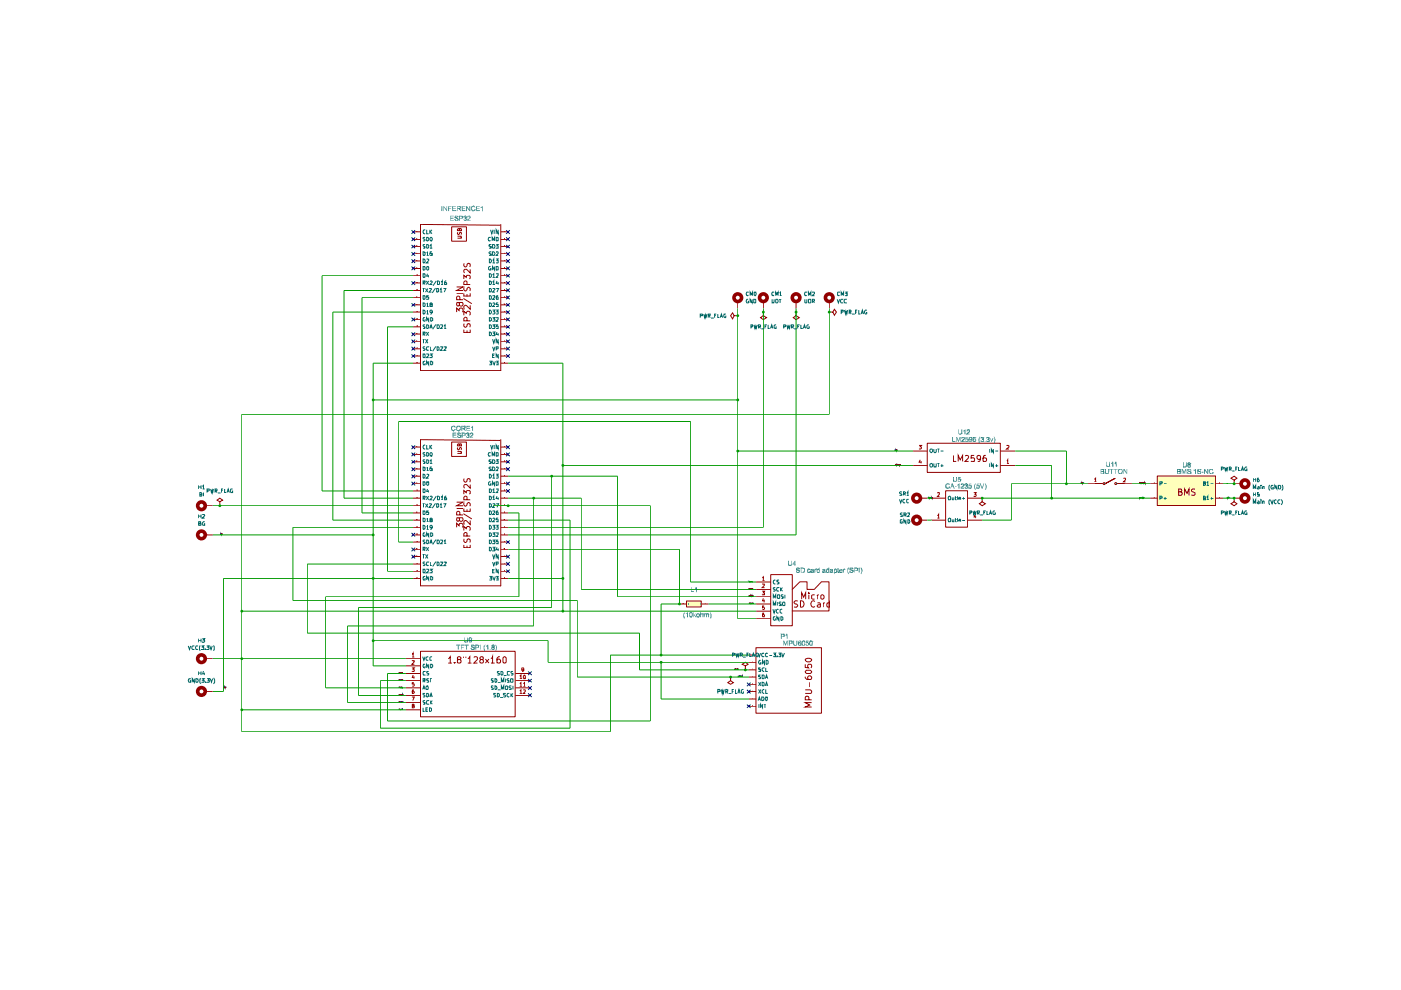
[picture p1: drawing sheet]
<svg xmlns="http://www.w3.org/2000/svg" width="297mm" height="210mm" viewBox="0 0 297 210" stroke-linecap="round" stroke-linejoin="round" font-family="sans-serif">
<g fill="#ffb">
<path d="M245.4 101h12.4v6.2h-12.4z"/>
<path d="M145.6 127.5h3.1v1.2h-3.1z"/>
</g>
<g fill="none" stroke="#910000" stroke-width=".21">
<path d="M87.6 56.9h1.6M87.6 55.3h1.6M87.6 58.5h1.6M87.6 49.1h1.6M87.6 50.8h1.6M87.6 52.3h1.6M87.6 53.8h1.6M87.6 60h1.6M95.8 48.1h3.1v3h-3.1zM97 50.1h.7l.1 .1-.1 .3h-.7M97.1 49.2l-.1 .4 .2 .1 .4-.5 .2 .2-.1 .3M97.4 48.6l.1-.1h.2l.1 .1v.3h-.8l.2-.4 .2 .1v.3"/>
<path d="M98.3 59.1v-.7l.5 .4 .2-.4h.5l.2 .2v.4l-.2 .1M98.4 55.8l-.1 .5 .3 .3 .4-.3 .1-.4h.5v.7M99.7 57.1v.8l-.8-.8-.5 .1-.1 .4 .2 .3M106.2 47.6v31h-17v-31l16.8 .2M106.2 56.9h1.5M106.2 55.3h1.5M106.2 58.5h1.5M106.2 49.1h1.5M106.2 50.8h1.5M106.2 52.3h1.5M106.2 53.8h1.5M106.2 60h1.5"/>
<path d="M87.6 77h1.6M87.6 63.1h1.6M87.6 61.6h1.6M87.6 64.6h1.6M87.6 66.2h1.6M87.6 69.3h1.6M87.6 74h1.6M87.6 75.5h1.6M87.6 67.8h1.6M87.6 70.8h1.6M87.6 72.3h1.6M96.8 66.2v-.9l.5 .5 .1-.4 .5-.1 .3 .3v.4l-.2 .2"/>
<path d="M96.8 60.8h1.4l-1.4 .8h1.4M96.8 62.2h1.4M97.4 64.4l.1-.3h.5l.2 .3v.2l-.3 .3h-.2l-.3-.2-.1-.5-.4-.1v.7l.3 .1 .2-.3M97.5 63.5v-.5a.35 .35 0 0 0-.3-.2 .35 .35 0 0 0-.4 .2v.5h1.4M98.3 63.3l1.7 1.1M98.3 69.9v.6h1.4v-.6M98.3 66.8v-.8l.5 .4 .3-.4h.3l.3 .3v.4l-.2 .1M98.3 62.2v.6h1.4v-.6M98.4 68.6l-.1 .5 .3 .3 .4-.3 .1-.4h.5v.7M98.4 60.9l-.1 .5 .3 .3 .4-.3v-.2l.3-.3 .4 .3-.1 .5M99 68v-.6l-.4-.1-.3 .2v.5h1.4M99 60.3v-.6l-.4-.1-.3 .2v.5h1.4"/>
<path d="M99 62.4v.4M99 70.1v.4M99.7 64.7v.9l-.9-.9-.5 .3v.3l.2 .2M106.2 77h1.5M106.2 63.1h1.5M106.2 61.6h1.5M106.2 64.6h1.5M106.2 66.2h1.5M106.2 69.3h1.5M106.2 74h1.5M106.2 75.5h1.5M106.2 67.8h1.5"/>
<path d="M106.2 70.8h1.5M106.2 72.3h1.5M155.7 66.9l-.4-.6-.4 .6 .4 .7 .4-.7h.7M156.4 66.9h.1M156.4 63.9v1.5M161.8 66.2v.7l.7 .5-.7 .4-.6-.4 .6-.5M161.8 66.2h.1M161.8 63.9v1.5M168.8 66.2v.7l.7 .5-.7 .4-.6-.4 .6-.5M168.8 66.2h.1M168.8 63.9v1.5M175.8 66.2h.8l.3-.6 .4 .6-.4 .6-.3-.6"/>
<path d="M175.8 66.2h.1M175.8 63.9v1.5M87.6 94.8h1.6M87.6 96.4h1.6M87.6 97.9h1.6M87.6 99.4h1.6M95.8 93.7h3.1v3.1h-3.1zM97 95.7h.7l.1 .2-.1 .2h-.7M97.1 94.9l-.1 .3 .2 .2 .4-.5 .2 .1-.1 .4M97.4 94.3l.1-.2h.2l.1 .2v.2h-.8l.2-.4 .2 .2v.2M106.2 93.2v31h-17v-31l16.8 .2M106.2 94.8h1.5"/>
<path d="M106.2 96.4h1.5M106.2 97.9h1.5M106.2 99.4h1.5M193.6 98.7h3M193.6 95.6h3M196.6 94h15.5v6.2h-15.5zM202.1 96.6v1.2h.6M203.2 97.8v-1.2l.4 .9 .5-.9v1.2M204.6 96.6h.5l.3 .2-.1 .4-.7 .6h.8M206.5 96.6h-.5l-.1 .6h.6v.6l-.6-.1M207.9 97.2l-.1 .1-.4 .1-.3-.2 .1-.6h.4l.3 .2-.2 .9-.4 .1M209 96.6h-.3a1.08 1.08 0 0 0-.2 1.2h.5l.2-.5-.3-.2h-.2l-.3 .2"/>
<path d="M212.1 98.7h3.2M212.1 95.6h3.2M43.6 107.2h1.5M43.6 113.4h1.5M46.6 106.4l.6-.4-.6-.4-.6 .4 .6 .4v.8M46.6 107.2h.1M87.6 102.6h1.6M87.6 101h1.6M87.6 104.1h1.6M87.6 108.8h1.6M87.6 105.6h1.6M87.6 107.2h1.6"/>
<path d="M87.6 110.3h1.6M87.6 111.8h1.6M87.6 114.9h1.6M87.6 119.6h1.6M87.6 113.4h1.6M87.6 116.5h1.6M87.6 118h1.6M96.8 111.8v-.8l.5 .5 .1-.5h.5l.3 .2v.4l-.2 .2M96.8 106.5h1.4l-1.4 .7h1.4M96.8 107.8h1.4M97.4 110l.1-.2h.5l.2 .2v.3l-.3 .2h-.2l-.3-.1-.1-.5-.4-.1v.6l.3 .1 .2-.2M97.5 109.2v-.5a.35 .35 0 0 0-.3-.3 .35 .35 0 0 0-.4 .3v.5h1.4"/>
<path d="M98.3 108.9l1.7 1.1M98.3 115.5v.6h1.4v-.6M98.3 112.5v-.9l.5 .5 .3-.5h.3l.3 .3v.4l-.2 .2M98.3 107.8v.6h1.4v-.6M98.3 104.8v-.8l.5 .4 .2-.4h.5l.2 .2v.4l-.2 .2M98.4 114.3l-.1 .5 .3 .2 .4-.2 .1-.5h.5v.7M98.4 106.6l-.1 .5 .3 .2 .4-.2v-.3l.3-.2 .4 .2-.1 .5M98.4 101.5l-.1 .5 .3 .2 .4-.2 .1-.4h.5v.6M99 113.7v-.6l-.4-.2-.3 .3v.5h1.4M99 106v-.6l-.4-.2-.3 .3v.5h1.4M99 108v.4M99 115.7v.4"/>
<path d="M99.7 110.4v.8l-.9-.8-.5 .2v.4l.2 .1M99.7 102.7v.8l-.8-.8-.5 .1-.1 .5 .2 .2M106.2 102.6h1.5M106.2 101h1.5M106.2 104.1h1.5M106.2 108.8h1.5M106.2 105.6h1.5M106.2 107.2h1.5M106.2 110.3h1.5M106.2 111.8h1.5M106.2 114.9h1.5M106.2 119.6h1.5"/>
<path d="M106.2 113.4h1.5M106.2 116.5h1.5M106.2 118h1.5M195.1 105.6h1.5M195.1 110.3h1.5M197.5 105.6h3M197.5 110.3h3M200.5 104.1h4.6v7.7h-4.6zM205.2 105.6h3M205.2 110.3h3M208.2 105.6v.8l.7 .4-.7 .4-.6-.4 .6-.4M208.2 105.6h.1"/>
<path d="M230.7 102.6h3.1M232.2 102.5h1.6M234 102.3l.3 .2-.1 .2-.3-.2zM236.4 101.4l-2 1.1 2-1.1M236.5 102.3l.3 .2-.1 .2-.4-.2zM236.8 102.5h1.6M236.9 102.6h3.1M243.9 102.6h1.5M243.9 105.6h1.5M245.4 100.9h12.3v6.3h-12.3zM249.9 104.3h.5l.2-.3-.1-.2-.6-.1v1.3h.5l.3-.2v-.3l-.4-.2M251.2 105v-1.3l.5 .9 .4-.9v1.3"/>
<path d="M253.4 103.8l-.5-.1-.3 .2 .2 .4 .6 .2v.4l-.3 .1-.5-.1M257.8 102.6h1.5M257.8 105.6h1.5M261.7 105.6v.8l.6 .4-.6 .4-.7-.4 .7-.4M261.7 105.6h.1M261.7 101.8l.6-.4-.6-.4-.7 .4 .7 .4v.8M261.7 102.6h.1M261.7 102.6h1.5M261.7 105.6h1.5M43.6 139.7h1.5M86.1 139.7h3.1M87.6 122.6h1.6"/>
<path d="M87.6 121.1h1.6M89.2 138.1h20v13.9h-20zM95 139.7l.5-.5v1.4M97.2 139.8l-.2-.1v-.3l.5-.2 .2 .3v.2l-.7 .3v.5l.2 .1 .5-.1v-.2v-.2l-.2-.3M98.3 139.2v.3M98.8 139.2v.3M99.2 139.7l.4-.5v1.4M100.5 139.4l.2-.2 .5 .2v.4l-.7 .8h.7M102 139.8l-.3-.3 .3-.3 .4 .1v.4l-.4 .1-.3 .3 .1 .4 .2 .1 .4-.1 .1-.2v-.2l-.3-.3M102.9 139.7l.8 .9M103.7 139.7l-.8 .9M104.1 139.7l.3-.5v1.4"/>
<path d="M106 139.2h-.3l-.3 .4v.9h.6l.1-.5-.2-.3h-.3l-.2 .3M106.2 122.6h1.5M106.2 121.1h1.5M106.6 139.5l.3-.3 .4 .3v.8l-.2 .3-.5-.3zM144.1 128.1h1.5M145.5 127.4h3.2v1.3h-3.2zM148.7 128.1h1.5M158.8 138.9h1.5M160.3 137.3h13.9v13.9h-13.9zM160.3 123.4h3.1M160.3 125h3.1M160.3 126.5h3.1"/>
<path d="M160.3 128.1h3.1M160.3 129.6h3.1M160.3 131.2h3.1M163.4 121.8h4.6v10.9h-4.6zM168 125l1.6-1.6h1.5v1.6h1.5l1.6-1.6h1.6v6.1h-7.8M169.1 127.5l-.5-.1-.2 .2v.2l.2 .3h.3l.2 .4-.2 .2h-.5M169.7 127.4a.68 .68 0 0 1 .8 .7 .68 .68 0 0 1-.8 .6zM170 127v-1.3l.4 .9 .4-.9v1.3M170.7 139.8a.82 .82 0 0 1 1.4 .2 .74 .74 0 0 1-.7 .4 .74 .74 0 0 1-.7-.6zM171.5 125.7v.2M171.5 126.1v.9M172.7 126.2l-.4-.1-.2 .2v.6l.2 .1h.4"/>
<path d="M172.8 127.6a.61 .61 0 0 0-.9 .1 .61 .61 0 0 0 .2 .9l.3 .1 .4-.1M173.3 126.1v.9M173.4 127.9h.5v.8M173.6 126.1l-.3 .3M173.9 128.1l-.6 .3 .1 .3h.5M174 126.3l.5-.2 .2 .3v.4l-.2 .2-.5-.1zM174.5 127.8v.9M174.9 127.8l-.4 .3M175.9 127.9l-.3-.1-.3 .3 .1 .6h.5M175.9 127.4v1.3M43.6 146.6h1.5M86.1 141.2h3.1"/>
<path d="M86.1 142.8h3.1M86.1 144.3h3.1M86.1 145.8h3.1M86.1 147.4h3.1M86.1 149h3.1M86.1 150.5h3.1M95 140.6h.8M96.4 140.5v.1M99.2 140.6h.7M104.1 140.6h.8M109.3 142.8h3.1M109.3 144.3h3.1"/>
<path d="M109.3 145.8h3.1M109.3 147.4h3.1M154.9 143.6v.7l.6 .4-.6 .4-.6-.4 .6-.4M154.9 143.6h.1M158 141.2l.6-.4-.6-.4-.6 .4 .6 .4v.8M158 142h.1M158.8 149.7h1.5M158.8 148.2h1.5M158.8 146.6h1.5M158.8 145.1h1.5M158.8 143.6h1.5M158.8 142h1.5"/>
<path d="M158.8 140.4h1.5M170.7 146.3h1.1l.3 .2-.2 .5h-1.2M170.7 143.5v.2l.4 .4h.8l.2-.5-.3-.3h-.3l-.3 .3v.2l.3 .3M170.7 142.4l.3-.3h.8l.3 .4-.3 .3h-.8zM170.7 140.8v.7l.7 .1-.2-.2 .1-.5 .6-.1 .2 .3-.2 .5M171.5 148.4l-.1-.7h-.6l-.1 .7h1.4M171.6 144.7v1M172.1 149h-1.4l1 .5-1 .4h1.4"/>
</g>
<g fill="none" stroke="#b90000" stroke-width=".21">
<path d="M88.3 56.8h.1M88.3 55.2h.1M88.3 58.3h.1M88.3 49.1h.1M88.3 50.6h.1M88.3 52.1h.1M88.3 53.7h.1M88.3 59.9h.1M88.4 58.3h.1M88.4 59.9h.1M88.4 53.6v.1M106.9 52.1h.1"/>
<path d="M106.9 50.6h.1M106.9 58.3h.1M106.9 55.2h.1M106.9 59.9h.1M106.9 56.8h.1M106.9 49.1h.1M107 53.7h.1M107 52.1h.1M107 50.6h.1M107 58.3h.1M107 55.2h.1M107 59.9h.1"/>
<path d="M107 56.8h.1M107 49.1h.1M88.3 62.9h.1M88.3 61.4h.1M88.3 64.6h.1M88.3 66.1h.1M88.3 69.1h.1M88.3 73.8h.1M88.3 75.3h.1M88.3 76.9h.1M88.3 67.6h.1M88.3 70.7h.1"/>
<path d="M88.3 72.3h.1M88.3 64.5v.1M88.4 61.4h.1M88.4 64.5h.1M88.4 66.1h.1M88.4 69.1h.1M88.4 73.8h.1M88.4 75.3h.1M88.4 76.9h.1M88.4 67.6h.1M88.4 70.7h-.1M106.9 76.9h.1"/>
<path d="M106.9 64.5l.1 .1zM106.9 62.9h.1M106.9 61.4h.1M106.9 67.6h.1M106.9 66.1h.1M106.9 70.7h.1zM106.9 69.1h.1M107 76.9h.1M107 62.9h.1M107 61.4h.1M107 67.6h.1M107 66.1h.1"/>
<path d="M107 70.7h.1M107 69.1h.1M107 75.3h.1M107 72.3h.1M107 73.8h.1M107 64.5v.1M88.3 94.7h.1M88.3 96.2h.1M88.3 97.7h.1M88.3 99.4h.1M88.4 99.3v.1M106.9 97.7h.1"/>
<path d="M106.9 96.2h.1M106.9 94.7h.1M107 99.4h.1M107 97.7h.1M107 96.2h.1M107 94.7h.1M194.9 94.4h.5l-.3 .3 .3 .3-.2 .2-.3-.1M195.1 97.5l-.2 .5h.5M195.3 97.7v.6M213.5 97.7l.2-.2v.8M213.5 94.5l.3-.1 .1 .4-.5 .4h.5M213.5 98.3h.4"/>
<path d="M88.3 102.4h.1M88.3 100.9h.1M88.3 103.9h.1M88.3 108.6h.1M88.3 105.5h.1M88.3 107.1h.1M88.3 110.2h.1M88.3 111.7h.1M88.3 114.8h.1M88.3 119.4h.1M88.3 113.2h.1M88.3 116.4h.1"/>
<path d="M88.3 117.9h.1M88.3 110.1v.1M88.3 116.3l.1 .1M88.4 103.9h.1M88.4 105.5h.1M88.4 107.1h.1M88.4 110.1h.1M88.4 111.7h.1M88.4 114.8h.1M88.4 119.4h.1M88.4 113.2h.1M88.4 116.3l-.1 .1"/>
<path d="M106.9 103.9h.1M106.9 100.9h.1M106.9 105.5h.1M106.9 110.1l.1 .1zM106.9 108.6h.1M106.9 107.1h.1M106.9 113.2h.1M106.9 111.7h.1M106.9 116.3l.1 .1zM106.9 114.8h.1M106.9 102.4h.1M107 103.9h.1"/>
<path d="M107 100.9h.1M107 105.5h.1M107 108.6h.1M107 107.1h.1M107 113.2h.1M107 111.7h.1M107 116.4h.1M107 114.8h.1M107 102.4h.1M107 117.9h.1M107 119.4h.1M107 110.1v.1"/>
<path d="M107 116.3v.1M198.8 109.3l.2-.2v.8M198.8 104.5h.4v.3l-.4 .5h.4M198.8 109.9h.4M206.5 104.4h.5l-.3 .4h.2l.1 .3-.2 .2-.3-.1M206.7 109.1l-.2 .5h.5M206.9 109.3v.6M232 101.6l.3-.2v.8M232 102.2h.5M238.2 101.5h.4v.2l-.4 .5h.4M244.6 105.5h.1M244.6 102.4h.1"/>
<path d="M258.5 105.5h.1M258.5 102.4h.1M87.4 138.7l.2-.2v.8M87.4 139.3h.4M88.3 120.9h.1M88.3 122.6h.1M88.4 120.9h.1M88.4 122.6h.1M106.9 122.6h.1M107 122.6h.1M107 120.9h.1M144.8 128h.1"/>
<path d="M149.5 127.9v.1M159.6 138.7h.1M161.6 125.3h.5l-.3 .4 .3 .1v.2h-.5M161.7 122.5l.1-.2v.8M161.7 123.9l.3-.1 .1 .2-.5 .6h.5M161.7 123.1h.4M161.8 126.9l-.1 .5h.4M162 128.5h-.3v.3l.2-.1 .2 .4-.2 .1h-.2M162 130h-.2l-.1 .2v.5l.3 .1 .1-.4-.2-.1-.2 .1M162 127.1v.6M87.3 141.6h.5l-.2 .3 .2 .1v.4l-.5-.1M87.3 147.8h.5l-.3 .7"/>
<path d="M87.4 140.2l.4-.1v.2l-.5 .5h.5M87.5 149.6l-.1-.2 .3-.1 .1 .2-.4 .2v.4l.4-.1-.1-.4M87.6 143.1l-.2 .5h.4M87.8 144.7h-.4v.4l.4-.1v.3l-.1 .2-.3-.1M87.8 146.3h-.3l-.1 .6 .3 .1 .1-.1-.1-.4-.3 .2M87.8 143.4v.5M110.2 143.4l.2-.3v.8M110.2 144.9l.2-.2v.8M110.2 146.4l.2-.1v.7M110.2 143.9h.5M110.2 145.5h.5M110.2 147h.5"/>
<path d="M111 144.9l.2-.2v.8M111 146.3h.4v.3l-.4 .4h.4M111 145.5h.4M111 141.9l-.3 .2-.1-.4h.4v.5l-.3 .2M111.1 143.1l.3 .2-.1 .6h-.3v-.3zM159.6 149.6h.1M159.6 148h.1M159.6 146.5h.1M159.6 145h.1M159.6 143.4h.1M159.6 141.9h.1M159.6 140.3h.1"/>
<path d="M159.6 144.9v.1"/>
</g>
<g fill="none" stroke="#006665" stroke-width=".21">
<path d="M89.7 56.5h.3l.1 .2v.4l-.2 .2h-.2zM89.7 54.9l.4 .3v.3l-.2 .3h-.2zM89.7 58h.3l.1 .2-.1 .6h-.3zM89.7 53.4l.4 .2-.1 .5h-.3zM89.7 60l.4-.1-.1-.3h-.3v.7M89.9 60l.2 .3M90.1 48.8l-.1-.1-.3 .3 .1 .5h.3M90.1 50.3l-.4 .1 .1 .3 .3 .1-.1 .3-.3-.1M90.1 51.9h-.4v.2l.4 .3-.1 .2h-.3M90.4 59.6l.5 .7M90.5 55h.4v.2l-.5 .6h.5M90.5 48.7v.9h.4"/>
<path d="M90.5 50.3l.4 .2v.4l-.3 .2h-.1zM90.5 51.9l.4 .1v.5l-.2 .1h-.2zM90.5 53.6l.1-.2v.7M90.5 54.1h.4M90.6 56.5h.2l.1 .2v.4l-.2 .2-.2-.2zM90.6 58l-.1 .5h.4M90.8 58.3v.5M90.9 59.6l-.5 .7M91.1 52.1l.3-.2v.7M91.1 59.6h.4l.2 .1-.6 .6h.6M91.1 48.7v.9M91.1 52.6h.6"/>
<path d="M91.2 50.4l.1-.1a.4 .4 0 0 1 .4 .4 .4 .4 0 0 1-.3 .4l-.3-.3zM91.2 49.1l.4 .5M91.6 53.4h-.4l-.1 .4 .5-.1 .1 .4h-.6M91.6 48.7l-.5 .5M92.5 59.6l-.7 1M92.8 59.6l.4 .1-.1 .6h-.3zM93.5 59.8l.3-.2v.7M94.6 59.6l-.3 .1v.6l.4-.1-.1-.3h-.3v.2M103.8 58l.4 .2v.4l-.2 .2h-.2zM103.8 54.9l.4 .3v.3l-.3 .3h-.1zM103.8 59.6l.4 .1v.5l-.2 .1h-.2zM104 50.4a.36 .36 0 0 0-.5 .3 .36 .36 0 0 0 .3 .4l.2-.1"/>
<path d="M104 56.5l-.4 .2 .1 .5h.4v-.3h-.2M104 48.7l.3 .9 .2-.9M104.2 53.5l-.4-.1-.1 .2 .5 .4-.1 .1h-.4M104.2 51.9h-.4l-.1 .1 .5 .4-.1 .2h-.4M104.4 51.1v-.8l.2 .5 .3-.5v.8M104.4 53.4h.3l.2 .3-.1 .4h-.4zM104.4 51.9h.5v.4l-.1 .3h-.4zM104.4 58.3l.3-.3v.8M104.4 55.2l.3-.3v.9M104.4 59.8l.3-.2v.7M104.4 58.8h.5M104.4 55.8h.5"/>
<path d="M104.8 48.7v.9M104.9 56.5v.8l-.5-.8v.8M105.2 53.5h.4v.2l-.4 .4h.4M105.2 51.9h.4l-.2 .2 .2 .1v.4l-.4-.1M105.2 50.3l.4 .1v.6l-.4 .1zM105.2 58.1l.4-.1v.4l-.4 .4h.4M105.2 54.9h.4l-.2 .3h.2v.5h-.4M105.2 56.5l.4 .1v.6l-.4 .1zM105.4 59.6l-.2 .5h.5M105.6 48.7v.9l-.4-.9v.9M105.6 59.8v.5M89.6 61.2h.4"/>
<path d="M89.6 71.9h.4M89.7 62.7h.3l.1 .2-.1 .6h-.3zM89.7 64.2l.4 .2-.1 .6h-.3zM89.7 65.7l.4 .3v.3l-.2 .3h-.2zM89.7 75.1h.3l.1 .1-.1 .6h-.3zM89.7 70.8h.3l.1-.3-.4-.1v.8M89.8 61.2v.7M89.8 71.9v.9M89.9 70.8l.2 .4M90.1 68.9l-.4 .1 .1 .2 .3 .2-.1 .2h-.3M90.1 73.5l-.4 .1v.2l.4 .2-.1 .3-.3-.1M90.1 76.7l-.1-.1-.3 .2 .1 .5h.3l-.1-.2"/>
<path d="M90.1 67.4h-.3l-.1 .1 .1 .5 .2 .1v-.3M90.2 61.2l.5 .7M90.2 71.9l.5 .9M90.4 70.4l.5 .8M90.5 64.5l.1-.3v.8M90.5 66l.1-.3v.9M90.5 68.9l.4 .1v.5l-.2 .1h-.2zM90.5 75.1h.3l.1 .3-.5 .4h.5M90.5 65h.4M90.5 66.6h.4M90.7 61.2l-.5 .7M90.7 71.9l-.5 .9"/>
<path d="M90.9 62.7h-.4v.3h.4l-.1 .5-.3-.1M90.9 73.6l-.3-.1a.38 .38 0 0 0-.2 .5 .38 .38 0 0 0 .5 .2M90.9 76.6v.7l-.4-.7v.7M90.9 67.4v.7l-.4-.7v.7M90.9 70.4l-.5 .8M91 61.2l.5 .1-.5 .6h.5M91.1 69.6l.3-.7 .3 .7M91.1 75.1h.6l-.3 .2 .3 .2-.1 .3-.5-.1M91.1 69.4h.5M91.2 73.5v.8h.4M91.3 64.6l-.2-.2 .4-.2 .2 .2-.1 .2h-.4v.4l.5-.1-.2-.3M91.3 76.6l.4 .2v.4l-.1 .1h-.3z"/>
<path d="M91.3 67.4l.4 .1v.4l-.2 .2h-.2zM91.7 66.1l-.1 .2h-.4l-.1-.4 .2-.2 .4 .2v.4l-.5 .3M92.3 61.1l-.6 1M92.4 68.8l-.7 1M92.4 73.4l-.7 1.1M92.6 61.2h.3l.1 .1v.5l-.2 .1h-.2zM92.7 68.9l.4 .1 .1 .3-.2 .3h-.3zM92.7 73.5l.4 .2v.4l-.3 .2h-.1zM93.3 61.3l.2-.1v.7M93.3 61.9h.5M93.4 69h.5v.2l-.5 .4h.5M93.4 73.6l.4-.1 .1 .2-.6 .6h.6"/>
<path d="M93.5 60.3h.4M94 61.2h.5l-.3 .7M94.1 73.6h.5l-.5 .7h.5M94.2 69.1l.2-.2v.7M94.2 69.6h.4M103.8 76.6h.5l-.3 .3h.2l.1 .4h-.5M103.8 64.2l.4 .2v.4l-.2 .2h-.2zM103.8 62.7l.4 .2v.4l-.2 .2h-.2zM103.8 61.2l.4 .1v.5l-.3 .1h-.1zM103.8 67.4l.4 .1v.4l-.3 .2h-.1zM103.8 65.7l.4 .3v.3l-.3 .3h-.1zM103.8 70.4l.4 .2v.4l-.2 .2h-.2z"/>
<path d="M103.8 68.9l.4 .1v.5l-.2 .1h-.2zM104.4 76.6l.4 .7 .2-.7M104.4 64.3l.4-.1 .1 .2-.5 .6h.5M104.4 62.8l.5-.1v.2l-.5 .6h.5M104.4 61.2l.5 .1-.5 .6h.5M104.4 67.4h.5l-.2 .2 .2 .3-.1 .2-.4-.1M104.4 65.7h.5l-.2 .4h.2v.3l-.1 .2-.4-.1M104.4 70.4h.5l-.2 .3 .2 .1v.3h-.5M104.4 68.9h.5l-.2 .2 .2 .2v.3h-.5M104.4 71.9l.3 .9 .2-.9M104.4 73.5l.3 .8 .2-.8M104.4 60.3h.5"/>
<path d="M104.4 75.4h.4M104.9 75.1h-.5v.7h.5M105.2 76.6h.4l-.2 .3h.2v.4h-.4M105.2 61.2h.5l-.3 .7M105.2 67.4h.4v.3l-.4 .4h.4M105.2 65.7h.4l-.2 .4h.2v.4h-.4M105.2 74h.3l.1-.5h-.4v.8M105.4 70.4l-.2 .5h.5M105.6 64.2h-.3l-.1 .4h.4v.4l-.4-.1M105.6 62.7h-.2l-.2 .3 .1 .5h.3l-.1-.6-.3 .2M105.6 68.9h-.3l-.1 .3 .3-.1 .1 .5h-.4M105.6 75.1v.7l-.4-.7v.7"/>
<path d="M105.6 71.9v.9l-.4-.9v.9M105.6 70.7v.5M89.7 99l.4 .2-.1 .6h-.3zM90.1 94.4h-.1l-.3 .2 .1 .5h.3M90.1 96l-.4 .1v.1l.4 .3-.1 .2-.3-.1M90.1 97.5l-.4 .1v.1l.4 .3-.1 .3h-.3M90.5 94.4v.8h.4M90.5 96l.4 .1v.5l-.3 .1h-.1zM90.5 97.5l.4 .2v.4l-.2 .2h-.2zM90.5 99.3l.1-.3v.8M90.5 99.8h.4M91.1 97.7l.3-.2v.8"/>
<path d="M91.1 94.4v.8M91.1 98.3h.6M91.2 96.1l.1-.1a.4 .4 0 0 1 .4 .3 .4 .4 0 0 1-.3 .4l-.3-.3zM91.2 94.7l.4 .5M91.6 99h-.4l-.1 .4h.5l.1 .3h-.6M91.6 94.4l-.5 .5M104 96.1a.36 .36 0 0 0-.5 .2 .36 .36 0 0 0 .3 .4l.2-.1M104 94.4l.3 .8 .2-.8M104.2 99.1l-.4-.1-.1 .2 .5 .4-.1 .2h-.4M104.2 97.5h-.4l-.1 .2 .5 .3-.1 .3h-.4M104.4 96.7v-.7l.2 .5 .3-.5v.7M104.4 99h.3l.2 .4-.1 .4h-.4z"/>
<path d="M104.4 97.5l.5 .1v.3l-.1 .4h-.4zM104.8 94.4v.8M105.2 99.1h.4v.3l-.4 .4h.4M105.2 97.5h.4l-.2 .2 .2 .1v.5l-.4-.1M105.2 96l.4 .1v.5l-.4 .1zM105.6 94.4v.8l-.4-.8v.8M197.2 95.3l.4-.1 .1 .3v.2l-.2 .3-.4-.3zM198 95.2v.6l.2 .2 .3-.2v-.6M198 98.3l.1 .7h.3l.1-.7M198.8 98.3h.4M198.8 95.2h.4M198.9 95.2v.8"/>
<path d="M198.9 98.3v.7M199.4 98.8h.6M199.4 95.6h.6M199.7 98.4v.6M209.8 95.2v.8M209.8 98.3v.7M210.6 98.3v.7l-.4-.7v.7M210.6 95.2v.8l-.4-.8v.8M211 98.8h.6M211 95.6h.6M211.3 98.4v.6M89.6 106.8h.4"/>
<path d="M89.6 117.6h.4M89.7 102.2h.3l.1 .1v.4l-.2 .2h-.2zM89.7 100.5l.4 .3v.3l-.2 .3h-.2zM89.7 103.7h.3l.1 .1-.1 .6h-.3zM89.7 108.3h.3l.1 .2-.1 .6h-.3zM89.7 105.6h.3l.1-.3-.4-.1v.8M89.7 109.9l.4 .1-.1 .6h-.3zM89.7 111.4l.4 .2v.4l-.2 .2h-.2zM89.7 116.5h.3l.1-.4-.4-.1v.8M89.8 106.8v.8M89.8 117.6v.8M89.9 105.6l.2 .4"/>
<path d="M89.9 116.5l.2 .3M90.1 114.5l-.4 .1v.2l.4 .2-.1 .3h-.3M90.1 119.2l-.4 .1v.1l.4 .3-.1 .2-.3-.1M90.1 113h-.3l-.1 .2 .1 .5h.3l-.1-.3M90.2 106.8l.5 .8M90.2 117.6l.5 .8M90.4 105.2l.5 .8M90.4 116l.5 .8M90.5 102.2h.4v.5l-.2 .2-.2-.2zM90.5 100.6h.4v.3l-.5 .5h.5M90.5 110.1l.1-.2v.7M90.5 111.6l.1-.2v.8"/>
<path d="M90.5 114.5l.4 .2v.4l-.2 .2h-.2zM90.5 110.6h.4M90.5 112.2h.4M90.6 103.7l-.1 .5h.4M90.7 106.8l-.5 .8M90.7 117.6l-.5 .8M90.8 103.9v.5M90.9 108.3h-.4v.4h.4l-.1 .4-.3-.1M90.9 119.3l-.3-.1a.38 .38 0 0 0-.2 .5 .38 .38 0 0 0 .5 .1M90.9 113v.7l-.4-.7v.7M90.9 105.2l-.5 .8M90.9 116l-.5 .8"/>
<path d="M91 106.8l.5 .1-.5 .7h.5M91.1 105.3l.4-.1 .2 .2-.6 .6h.6M91.1 115.3l.3-.8 .3 .8M91.1 115h.5M91.2 119.2v.7h.4M91.3 110.2l-.2-.2 .4-.1 .2 .1-.1 .2h-.4v.4l.5-.1-.2-.3M91.3 113l.4 .2v.4l-.2 .1h-.2zM91.7 111.7l-.1 .2h-.4l-.1-.4 .2-.1 .4 .1v.4l-.5 .3M92.3 106.7l-.6 1M92.4 114.4l-.7 1M92.4 119.1l-.7 1M92.5 105.2l-.7 1"/>
<path d="M92.6 106.8h.3l.1 .2v.4l-.2 .2h-.2zM92.7 114.5l.4 .1 .1 .3-.2 .4h-.3zM92.7 119.2l.4 .1v.5l-.3 .1h-.1zM92.8 105.2l.4 .2-.1 .6h-.3zM93.3 107l.2-.2v.8M93.3 107.6h.5M93.4 114.6h.5v.3l-.5 .4h.5M93.4 119.3l.4-.1 .1 .1-.6 .6h.6M93.5 105.5l.3-.3v.8M93.5 106h.4M94 106.8h.5l-.3 .8M94.1 119.3h.5l-.5 .6h.5"/>
<path d="M94.2 114.8l.2-.3v.8M94.2 115.3h.4M94.6 105.2l-.3 .2v.6l.4-.1-.1-.4h-.3v.2M103.8 103.7l.4 .1v.5l-.2 .1h-.2zM103.8 100.5l.4 .3v.3l-.3 .3h-.1zM103.8 105.2l.4 .2v.4l-.2 .2h-.2zM103.8 109.9l.4 .1v.4l-.2 .2h-.2zM103.8 108.3l.4 .2v.4l-.2 .2h-.2zM103.8 106.8l.4 .2v.4l-.3 .2h-.1zM103.8 113l.4 .2v.4l-.3 .1h-.1zM103.8 111.4l.4 .2v.4l-.3 .2h-.1zM103.8 116l.4 .2v.4l-.2 .2h-.2z"/>
<path d="M103.8 114.5l.4 .2v.4l-.2 .2h-.2zM104 102.2l-.4 .1 .1 .5h.4v-.2h-.2M104.4 103.9l.3-.2v.7M104.4 100.8l.3-.3v.9M104.4 105.5l.3-.3v.8M104.4 109.9h.4l.1 .1-.5 .6h.5M104.4 108.4l.5-.1v.2l-.5 .6h.5M104.4 106.8l.5 .1-.5 .7h.5M104.4 113h.5l-.2 .2 .2 .4-.1 .1h-.4M104.4 111.4h.5l-.2 .3h.2v.4l-.1 .1-.4-.1M104.4 116h.5l-.2 .4 .2 .1v.2h-.5M104.4 114.5h.5l-.2 .3 .2 .1v.4l-.5-.1"/>
<path d="M104.4 117.6l.3 .8 .2-.8M104.4 119.2l.3 .7 .2-.7M104.4 104.4h.5M104.4 101.4h.5M104.4 106h.5M104.9 102.2v.7l-.5-.7v.7M105.2 103.8l.4-.1v.3l-.4 .4h.4M105.2 100.5h.4l-.2 .4h.2v.4h-.4M105.2 106.8h.5l-.3 .8M105.2 113.1l.4-.1v.3l-.4 .4h.4M105.2 111.4h.4l-.2 .3h.2v.4h-.4M105.2 102.2h.4v.6l-.4 .1z"/>
<path d="M105.2 119.6h.3l.1-.4h-.4v.7M105.4 105.2l-.2 .5h.5M105.4 116l-.2 .5h.5M105.6 109.9h-.3l-.1 .3h.4v.4l-.4-.1M105.6 108.3h-.2l-.2 .4 .1 .4h.3l-.1-.5-.3 .2M105.6 114.5h-.3l-.1 .4 .3-.1 .1 .5-.4-.1M105.6 117.6v.8l-.4-.8v.8M105.6 105.5v.5M105.6 116.3v.5M201.2 109.9h.3v.7h-.4l-.1-.2zM201.2 105.2l.3 .2v.6h-.4l-.1-.3zM201.9 110.1v.4h.3"/>
<path d="M201.9 105.5l.1 .5h.2v-.5M202.2 110.1v.5M202.5 110.1h.3M202.5 105.5h.3M202.6 109.9v.6l.2 .1M202.6 105.2v.7l.2 .1M203 105.2v.8M203 109.9v.7M203.1 110.4h.6M203.1 105.7h.6M203.3 105.5h.4v.5M203.3 110.2h.4v.4"/>
<path d="M203.3 105.4v.6M203.3 110.1v.5M204 110.4h.6M204 105.7h.6M204.3 105.4v.6M234.1 102.6h.1M236.6 102.6h.1M245.9 105.6h.4l.1-.2-.1-.2h-.4v.8M245.9 102.6h.4l.1-.4h-.5v.7M246.8 105.7h.6M246.8 102.6h.6M247 105.4v.6"/>
<path d="M255.1 105.6l.5-.1-.2-.3h-.3v.8h.5v-.3l-.2-.1M255.1 102.5h.4l.1-.3h-.5v.7l.5-.1v-.2l-.2-.1M255.8 105.5l.3-.3v.8M255.8 102.3l.3-.1v.7M255.8 106h.5M255.8 102.9h.5M256.7 105.7h.6M256.7 102.6h.6M256.9 105.4v.6M89.6 139.2l.3 .8 .2-.8M89.7 120.7h.3l.1 .2-.1 .6h-.3zM90.1 122.3l-.1-.1-.3 .2 .1 .6h.3l-.1-.4"/>
<path d="M90.5 120.8l.3-.1 .1 .3-.5 .5h.5M90.8 139.3a.38 .38 0 0 0-.5 .2 .38 .38 0 0 0 .2 .5h.3M90.9 122.2v.8l-.4-.8v.8M91.1 120.7h.6l-.3 .2 .3 .2-.1 .4-.5-.1M91.3 122.2l.4 .2v.4l-.1 .2h-.3zM91.6 139.3l-.2-.1-.3 .2v.5l.5 .1M103.8 122.2h.5l-.3 .4h.3v.3l-.5 .1M104.4 122.2l.4 .8 .2-.8M104.4 121h.4M104.9 120.7h-.5v.8h.5M105.2 122.2h.4l-.2 .4h.2v.4h-.4M105.6 120.7v.8l-.4-.8v.8"/>
<path d="M145.9 128.1h.1M148.4 128.1h.1M160.7 138.5l.3 .7 .2-.7M162 138.6l-.2-.1-.3 .1v.5l.2 .1 .3-.1M162.1 140v.8l-.4-.8v.8M162.4 140l.5 .2v.5l-.3 .1h-.2zM162.8 138.6a.34 .34 0 0 0-.5 0 .34 .34 0 0 0 0 .5l.1 .1 .4-.1M163.1 139h.6M163.9 129.2l.2 .8 .3-.8M164 138.5h.5l-.3 .3 .3 .1v.2h-.5M164 126.9v-.8l.2 .5 .3-.5v.8M164 128.4v-.8l.2 .6 .3-.6v.8"/>
<path d="M164.4 123.1l-.2-.1-.2 .2v.5h.4M164.4 124.6l-.4 .1v.2l.4 .2-.2 .2h-.2M164.4 130.8h-.4v.1v.5l.3 .1v-.3M164.8 139.1v.1M164.9 126.1l.4 .1-.1 .7h-.3zM164.9 127.6v.8M165.1 138.5h.5l-.3 .3 .3 .1v.2h-.5M165.1 129.2a.37 .37 0 0 0-.6 .4 .37 .37 0 0 0 .6 .3M165.1 123.1h-.4v.2l.4 .2v.2h-.4M165.1 124.7l-.3-.1a.38 .38 0 0 0-.1 .5 .38 .38 0 0 0 .4 .2M165.1 130.8v.7l-.4-.7v.7M165.5 124.6v.7"/>
<path d="M165.6 130.8l.4 .1v.5l-.3 .1h-.1zM165.6 124.9l.3 .4M165.7 127.7l-.4-.1-.2 .2 .2 .3h.3l.1 .2-.6 .1M165.7 138.5l.3 .7 .3-.7M165.8 129.2h-.1l-.3 .1v.5l.3 .2 .1-.1M165.9 124.6l-.4 .4M166.1 126.1l-.4 .1v.2l.4 .2-.1 .3h-.3M166.1 127.6l.3 .2-.1 .6h-.3l-.1-.5zM166.4 126.1v.8M89.6 146.2l.3-.8 .2 .8M89.7 144.3l.4-.1-.1-.3h-.3v.8M89.7 150.1v.7h.3"/>
<path d="M89.7 146h.3M89.9 144.3l.2 .4M90.1 140.8h-.3l-.1 .2 .1 .5 .2 .1v-.3M90.1 142.5l-.3-.1-.1 .1 .1 .6 .3-.1M90.1 147h-.4v.3l.4 .2-.1 .3-.3-.1M90.1 148.5l-.4 .1 .1 .3 .3 .2-.1 .2h-.3M90.3 150.5h.3M90.4 145.5l.2-.1a.55 .55 0 0 1 .1 .8h-.3zM90.5 147l.4 .2v.4l-.3 .2h-.1zM90.7 150.1h-.4v.7h.4M90.9 140.8v.8l-.4-.8v.8M90.9 142.4l-.4 .1 .1 .2 .3 .1-.1 .3h-.3"/>
<path d="M90.9 144h-.4v.2l.4 .2-.1 .3h-.3M90.9 148.6l-.3-.1-.2 .4 .2 .4 .3-.1M91.1 150.1l.4 .1v.5l-.2 .1h-.2zM91.1 147.8l.3-.8 .3 .8M91.1 143.9h.5M91.1 147.5h.5M91.2 148.5v.8M91.3 140.8l.4 .2v.4l-.2 .2h-.2zM91.3 143.9v.8M91.3 148.9l.4 .4M91.7 148.5l-.5 .5M104.6 144h-.4v.2l.4 .3-.1 .2h-.3"/>
<path d="M104.6 145.5h-.4v.3l.4 .2-.1 .2h-.3M104.9 143.9a.42 .42 0 0 1 .4 .3 .42 .42 0 0 1-.1 .5h-.3zM104.9 145.4a.42 .42 0 0 1 .5 .3 .42 .42 0 0 1-.2 .5h-.3zM105.1 147h-.4v.3l.4 .2-.2 .3-.2-.1M105.5 147l.4 .2v.4l-.3 .2h-.1zM105.5 144.7h.6M105.5 146.3h.6M105.9 142.4l-.4 .1v.2l.4 .1-.1 .3h-.3M106 147.9h.6M106.2 142.4l.4 .1v.5l-.1 .1h-.3zM106.3 144.7v-.8l.3 .6 .2-.6v.8M106.3 146.2v-.8l.3 .6 .2-.6v.8"/>
<path d="M106.8 143.2h.6M107.1 143.9v.8M107.2 147l-.5 .1 .1 .3 .4 .1-.1 .3-.4-.1M107.3 145.4l.4 .3-.1 .5-.5-.1v-.5zM107.9 144l-.2-.1-.2 .2 .4 .2v.4h-.4M108 142.5h-.4v.5h.4M108 147h-.3a.38 .38 0 0 0-.2 .5 .38 .38 0 0 0 .5 .2M108.2 144h.6l-.1 .7-.5-.1zM108.3 147v.8M108.4 145.5l-.3-.1-.2 .2 .5 .4-.1 .2h-.4M108.4 147.4l.4 .4M108.8 142.4l-.5 .1 .1 .2 .4 .1-.1 .3h-.4"/>
<path d="M108.8 145.4v.8M108.8 147l-.5 .4M160.7 148.5l.3-.7 .2 .7M160.8 148.3h.4M160.8 146.2l.5 .8M160.8 144.7l.5 .7M160.9 149.3v.8M161.2 143.1h-.3l-.1 .2 .4 .3v.2l-.4 .1M161.2 141.6l-.4 .1 .1 .2 .3 .1v.3h-.4M161.2 140.1v-.1a.43 .43 0 0 0-.4 .4 .43 .43 0 0 0 .4 .4h.1v-.3h-.1M161.3 146.2l-.5 .8M161.3 144.7l-.5 .7"/>
<path d="M161.5 147.8h.3a.43 .43 0 0 1 .2 .5 .43 .43 0 0 1-.5 .2zM161.6 144.7l.4 .1-.1 .6h-.3zM161.6 143.1l.4 .1-.1 .7h-.3zM161.7 149.3v.8l-.5-.8v.8M161.9 149.3h.4M162 146.3l-.2-.1-.2 .2v.4l.2 .2 .2-.1M162 141.7l-.2-.1-.2 .2v.4l.2 .2 .2-.1M162.2 149.3v.8M162.3 145.4l.2-.7 .3 .7M162.3 143.9l.2-.8 .3 .8M162.3 147.8l.4 .1v.5l-.2 .1-.2-.3zM162.3 146.2v.8h.5"/>
<path d="M162.3 141.6v.8h.5M162.3 145.2h.4M162.3 143.6h.4"/>
<circle cx="197.4" cy="98.6" r=".36"/>
</g>
<g fill="none" stroke="#0f0f0f" stroke-width=".21">
<path d="M189.9 95.4l-.1 .1h.1M189.9 98.5l-.1 .1M189.9 98.4v.2M190 95.4l-.1 .1M190.1 95.4v.1zM190.1 98.4v.2l.2-.2-.1 .2M190.4 98.6h.1M190.5 98.5v.1M190.6 98.4l.1 .2 .1-.2M190.8 98.5h.2l-.2-.1v.2M190.9 98.5l.1 .1M46.8 113.2l-.1 .1 .1-.1"/>
<path d="M46.9 113.2v.1M47 113.2v.1zM196.7 105.5h.1M196.8 105.5v.1M197 105.5v.1l-.1-.1M197.1 105.5v.1v-.1M197.3 105.5h.1l-.3 .1M197.5 105.5v.1l.1-.1M197.7 105.6v-.1v.1M229.3 102.3v.2l-.1-.1M229.5 102.3l-.1 .2M229.6 102.3v.2z"/>
<path d="M241.6 102.4l.1-.1-.1 .2M241.6 105.5v.1l.1-.1M241.8 102.3v.2l.1-.2M241.9 105.5h-.2l.1 .1 .1-.1M241.9 105.5h.1M242 105.6h.1M242.3 102.3v.2h-.3v-.2l-.1 .2M242.4 102.3v.2v-.2M242.4 105.5h-.3h.2l-.1 .1-.1-.1M242.4 105.5v.1M242.5 105.5h-.1M242.6 102.3v.2h-.2"/>
<path d="M242.8 102.3l-.1 .2M260.1 102.6h.1M260.1 105.5l.1 .1v-.1M260.3 105.5v.1zM260.5 105.5h.1M260.6 105.5l-.2 .1M260.7 105.5h.1M158.9 127.9l-.1 .1M158.9 126.3l-.1 .1M158.9 124.8l-.1 .1M158.9 123.2l-.1 .2M159 127.9v.1z"/>
<path d="M159 126.3v.1zM159 124.8v.1zM159 123.2v.2zM159.1 126.4l.1-.1 .1 .1 .1-.1v.1M159.1 128.1h.1M159.1 123.4h.1M159.2 128h.2M159.3 124.8v.1h-.2M159.3 123.2v.1M159.5 127.9h.1M159.5 126.3l.1 .1h-.2zM159.5 124.8v.1"/>
<path d="M159.5 123.2l-.1 .2M159.6 124.8v.1M159.6 127.9l.1 .1zM159.6 126.3v.1M159.7 126.3v.1M47.5 145.7v.1M47.7 145.7l-.1 .1M47.8 145.7v.1zM84.5 150.3l.1 .1M84.5 142.5l.1 .2M84.5 144.1l.1 .1M84.5 145.7l.1 .1"/>
<path d="M84.5 147.2l.1 .2M84.5 148.7l.1 .2M84.7 150.3h.1M84.7 150.4h.2M84.7 148.8h.1M84.7 142.6h.1M84.7 142.7v-.2l.3 .2M84.7 144.1h.1M84.7 145.8h.1M84.7 145.8v-.1l.3 .1M84.7 147.3h.1M84.9 150.5h.1"/>
<path d="M85 150.3l.1 .1M85 144.1h.1l-.2 .1v-.1h-.2v.1M85 145.7l.1 .1zM85.1 148.7v.2h-.2v-.2h-.2v.2M85.1 142.5v.2M85.1 147.2v.2h-.2v-.2h-.2v.2M85.1 144.1v.1M85.2 150.3h.1M85.3 150.3v.1M85.3 150.3l.1 .1zM85.3 148.7v.2M85.3 142.5l-.1 .2"/>
<path d="M85.3 144.1h-.1v.1M85.3 145.7v.1M85.3 147.2v.2M85.4 147.4v-.2l.1 .2M85.4 148.7v.2M85.4 147.3h.1M85.5 144.1l-.1 .1M85.5 148.7v.2M155.7 141.8v.1M155.8 141.8l.1 .1M156.1 141.8l-.2 .1h.3M156.3 141.8v.1"/>
<path d="M156.5 141.9l-.2-.1 .3 .1M156.5 143.3v.2M156.6 143.3l.1 .2M156.8 143.3v.2M156.8 143.5h.1M157.1 143.3l-.1 .2M157.2 143.3v.2zM157.4 143.3l-.1 .2z"/>
</g>
<g fill="none" stroke="#910000" stroke-width=".76">
<circle cx="156.4" cy="63.1" r=".8"/>
<circle cx="161.8" cy="63.1" r=".8"/>
<circle cx="168.8" cy="63.1" r=".8"/>
<circle cx="175.8" cy="63.1" r=".8"/>
<circle cx="42.7" cy="113.4" r=".8"/>
<circle cx="42.7" cy="107.2" r=".8"/>
<circle cx="194.4" cy="105.6" r=".8"/>
<circle cx="194.4" cy="110.3" r=".8"/>
<circle cx="263.9" cy="102.6" r=".8"/>
<circle cx="263.9" cy="105.6" r=".8"/>
<circle cx="42.7" cy="139.7" r=".8"/>
<circle cx="42.7" cy="146.6" r=".8"/>
</g>
<g fill="none" stroke="#090" stroke-width=".21">
<path d="M87.6 58.5h-19.3v45.6h19.3M87.6 63.1h-10.8v45.7h10.8M87.6 77h-8.5v64.2h7M87.6 61.6h-14.7v44h14.7M87.6 66.2h-17v44.1h17M87.6 69.3h-5.4v51.8h5.4M107.7 77h11.6v52.6M156.4 65.4v65.8h3.9M161.8 65.4v46.4h-54.1M168.8 65.4v48h-61.1M175.8 65.4v22.4h-124.5v67.4h78.1v-16.3h29.4M79.1 84.8h77.3"/>
<path d="M119.3 98.7h74.3M156.4 95.6h37.2M215.3 98.7h7.7v6.9M215.3 95.6h10.8v7M45.1 107.2h42.5M45.1 113.4h34M87.6 114.9h-3.1v-25.5h61.9v34h13.9M87.6 111.8h-25.5v15.5h60.3v16.3h36.4M87.6 119.6h-22.4v14.6h70.4v7.8h23.2M104.6 107.2h33.3v45.7h-55.7v-10.1h3.9M107.7 110.3h13.2v44.1h-40.3v-10.1h5.5M107.7 108.8h2.3v17.7h-41v19.3h17.1"/>
<path d="M107.7 101h23.2v25.5h29.4M107.7 105.6h15.5v19.4h37.1M107.7 116.5h36.4v11.6h-3.9v10.8M113.2 105.6v27.1h-39.5v16.3h12.4M117 101v27.8h-41v18.6h10.1M196.6 105.6h.9M196.6 110.3h.9M208.2 105.6h35.7M230.7 102.6h-16.3v7.7h-6.2M240 102.6h3.9M259.3 105.6h2.4M259.3 102.6h2.4"/>
<path d="M45.1 139.7h41M51.3 129.6h109M79.1 135.8h37.1v4.6h42.6M87.6 122.6h-40.2v24h-2.3M107.7 122.6h11.6M150.2 128.1h10.1M51.3 150.5h34.8M140.2 140.4v7.8h18.6"/>
</g>
<g fill="none" stroke="#00008a" stroke-width=".21">
<path d="M87.2 59.6l.8 .8M87.2 56.5l.8 .8M87.2 50.3l.8 .8M87.2 48.8l.8 .8M87.2 51.9l.8 .7M87.2 55l.8 .8M87.2 53.5l.8 .7M88 59.6l-.8 .8M88 56.5l-.8 .8M88 50.3l-.8 .8M88 48.8l-.8 .8M88 51.9l-.8 .7"/>
<path d="M88 55l-.8 .8M88 53.5l-.8 .7M107.3 48.8l.8 .8M107.3 53.5l.8 .7M107.3 51.9l.8 .7M107.3 55l.8 .8M107.3 50.3l.8 .8M107.3 58.1l.8 .7M107.3 56.5l.8 .8M107.3 59.6l.8 .8M108.1 53.5l-.8 .7M108.1 48.8l-.8 .8"/>
<path d="M108.1 51.9l-.8 .7M108.1 55l-.8 .8M108.1 50.3l-.8 .8M108.1 58.1l-.8 .7M108.1 56.5l-.8 .8M108.1 59.6l-.8 .8M87.2 70.5l.8 .7M87.2 72l.8 .8M87.2 75.1l.8 .7M87.2 73.5l.8 .8M87.2 67.4l.8 .7M87.2 64.3l.8 .7"/>
<path d="M88 70.5l-.8 .7M88 72l-.8 .8M88 75.1l-.8 .7M88 73.5l-.8 .8M88 67.4l-.8 .7M88 64.3l-.8 .7M107.3 65.8l.8 .8M107.3 64.3l.8 .7M107.3 69l.8 .6M107.3 67.4l.8 .7M107.3 62.7l.8 .8M107.3 61.2l.8 .7"/>
<path d="M107.3 72l.8 .8M107.3 75.1l.8 .7M107.3 73.5l.8 .8M107.3 70.5l.8 .7M108.1 65.8l-.8 .8M108.1 64.3l-.8 .7M108.1 69l-.8 .6M108.1 67.4l-.8 .7M108.1 62.7l-.8 .8M108.1 61.2l-.8 .7M108.1 72l-.8 .8M108.1 75.1l-.8 .7"/>
<path d="M108.1 73.5l-.8 .8M108.1 70.5l-.8 .7M87.2 99.1l.8 .8M87.2 94.4l.8 .8M87.2 96l.8 .7M87.2 97.6l.8 .7M88 94.4l-.8 .8M88 99.1l-.8 .8M88 96l-.8 .7M88 97.6l-.8 .7M107.3 99.1l.8 .8M107.3 96l.8 .7"/>
<path d="M107.3 94.4l.8 .8M107.3 97.6l.8 .7M108.1 99.1l-.8 .8M108.1 96l-.8 .7M108.1 94.4l-.8 .8M108.1 97.6l-.8 .7M87.2 117.6l.8 .8M87.2 113l.8 .7M87.2 102.2l.8 .7M87.2 116.1l.8 .8M87.2 100.6l.8 .8M88 117.6l-.8 .8"/>
<path d="M88 113l-.8 .7M88 102.2l-.8 .7M88 116.1l-.8 .8M88 100.6l-.8 .8M107.3 119.2l.8 .7M107.3 117.6l.8 .8M107.3 102.2l.8 .7M107.3 114.6l.8 .7M107.3 103.8l.8 .6M108.1 119.2l-.8 .7M108.1 117.6l-.8 .8M108.1 102.2l-.8 .7"/>
<path d="M108.1 114.6l-.8 .7M108.1 103.8l-.8 .6M107.3 120.8l.8 .7M108.1 120.8l-.8 .7M112 142.4l.7 .7M112 144l.7 .7M112 145.5l.7 .8M112 147l.7 .8M112.7 142.4l-.7 .7M112.7 144l-.7 .7M112.7 145.5l-.7 .8M112.7 147l-.7 .8"/>
<path d="M158.4 146.3l.7 .7M158.4 149.4l.7 .7M158.4 144.7l.7 .8M159.1 146.3l-.7 .7M159.1 149.4l-.7 .7M159.1 144.7l-.7 .8"/>
</g>
<g fill="#090">
<path d="M107.5 107h.4v.5h-.4z"/>
<path d="M208 105.4h.4v.4h-.4z"/>
<path d="M222.8 105.4h.4v.4h-.4z"/>
<path d="M225.9 102.4h.4v.4h-.4z"/>
<path d="M261.5 102.4h.4v.4h-.4z"/>
<path d="M261.5 105.4h.4v.4h-.4z"/>
<path d="M78.9 84.6h.4v.4h-.4z"/>
<path d="M78.9 113.2h.4v.4h-.4z"/>
<path d="M78.9 122.4h.4v.5h-.4z"/>
<path d="M46.4 107h.4v.5h-.4z"/>
<path d="M154.7 143.3h.4v.5h-.4z"/>
<path d="M140 138.7h.4v.4h-.4z"/>
<path d="M140 140.2h.4v.4h-.4z"/>
<path d="M143.9 127.8h.4v.5h-.4z"/>
<path d="M157.8 141.8h.4v.5h-.4z"/>
<path d="M119.1 129.4h.4v.4h-.4z"/>
<path d="M116.8 100.7h.4v.5h-.4z"/>
<path d="M119.1 98.5h.4v.4h-.4z"/>
<path d="M113 105.4h.4v.4h-.4z"/>
<path d="M119.1 122.4h.4v.5h-.4z"/>
<path d="M51.1 139.4h.4v.5h-.4z"/>
<path d="M51.1 129.4h.4v.4h-.4z"/>
<path d="M78.9 135.6h.4v.5h-.4z"/>
<path d="M51.1 150.3h.4v.4h-.4z"/>
<path d="M156.2 95.4h.4v.5h-.4z"/>
<path d="M156.2 84.6h.4v.4h-.4z"/>
<path d="M156.2 66.7h.4v.5h-.4z"/>
<path d="M175.6 65.9h.4v.5h-.4z"/>
<path d="M168.6 65.9h.4v.5h-.4z"/>
<path d="M161.6 65.9h.4v.5h-.4z"/>
</g>
<g fill="#006665">
<path d="M166.2 135.8l.4 .9z"/>
<path d="M166.8 135.8l-.2 .9z"/>
<path d="M167 135.8l-.1 1.1z"/>
<path d="M166.9 136l-.4 .9z"/>
<path d="M166.2 136l-.1 .9z"/>
<path d="M166.1 135.8v1.1z"/>
<path d="M166.8 135.8h.2l-.1 .2z"/>
<path d="M166.1 135.8h.1v.2z"/>
<path d="M166.8 135.8l.1 .2-.3 .7z"/>
<path d="M166.2 135.8l.3 1.1-.3-.9z"/>
<path d="M166.2 135.8l.4 .9-.1 .2z"/>
<path d="M167.9 135.8v.1z"/>
<path d="M167.9 135.9l.1 .1z"/>
<path d="M167.4 136.4v.5h-.1z"/>
<path d="M167.3 136.4h.1l-.1 .5z"/>
<path d="M167.4 135.9v.5h-.1z"/>
<path d="M167.9 135.8l.1 .2z"/>
<path d="M168 136.2l-.1 .2z"/>
<path d="M167.7 136.4h.2z"/>
<path d="M167.4 136.4l-.1 .5z"/>
<path d="M167.3 135.8l.1 .1-.1 .5z"/>
<path d="M167.3 135.8h.6l.1 .2z"/>
<path d="M168 136l-.1 .4z"/>
<path d="M167.4 136.4h.5z"/>
<path d="M167.4 136.4h.3z"/>
<path d="M167.3 135.8l.4 .1z"/>
<path d="M167.3 135.8l.5 .1z"/>
<path d="M167.3 135.8l.7 .2z"/>
<path d="M167.9 136.3v.1h-.1z"/>
<path d="M167.8 135.9l.2 .1z"/>
<path d="M167.9 136.3v.1z"/>
<path d="M167.9 136h.1z"/>
<path d="M167.9 136.2l.1-.2z"/>
<path d="M167.9 136.1l.1-.1z"/>
<path d="M168 136l-.1 .2z"/>
<path d="M168.2 135.8h.2v.6z"/>
<path d="M168.9 135.8h.1l-.1 .6z"/>
<path d="M169 136.5v.2z"/>
<path d="M168.8 136.9l.2-.1z"/>
<path d="M168.4 136.8v.1z"/>
<path d="M168.3 136.7l.1 .1z"/>
<path d="M168.2 136.5l.1 .2z"/>
<path d="M168.2 135.8l.2 .7z"/>
<path d="M169 135.8l-.1 .7z"/>
<path d="M169 135.8v.9z"/>
<path d="M169 136.7l-.2 .2z"/>
<path d="M168.3 136.7l.1 .2z"/>
<path d="M168.2 135.8l.1 .9z"/>
<path d="M168.2 135.8l.2 .8z"/>
<path d="M169 135.8l-.1 .8z"/>
<path d="M168.4 136.9l.6-.2-.2 .2z"/>
<path d="M168.3 136.7l.1-.1z"/>
<path d="M168.9 136.6l.1 .1z"/>
<path d="M168.3 136.7l.1-.1v.3z"/>
<path d="M168.4 136.6v.3z"/>
<path d="M168.4 136.7v.2z"/>
<path d="M168.8 136.7h.2z"/>
<path d="M168.4 136.9l.6-.2z"/>
<path d="M168.4 136.9l.4-.1z"/>
<path d="M168.5 136.8l-.1 .1z"/>
<path d="M168.4 136.9l.3-.1z"/>
<path d="M169.7 135.8l.1 .1z"/>
<path d="M169.8 135.9l.1 .1z"/>
<path d="M169.7 136.1l.2-.1z"/>
<path d="M169.4 136.3l-.1 .1z"/>
<path d="M169.5 136.2l-.1 .1z"/>
<path d="M169.5 136.2l.2 .1z"/>
<path d="M169.8 136.3l.1 .1z"/>
<path d="M169.7 136.9l.1-.1z"/>
<path d="M169.3 136.7l.1 .2z"/>
<path d="M169.2 136.6l.1 .1z"/>
<path d="M169.2 136.5h.2z"/>
<path d="M169.2 136.5l.2-.1z"/>
<path d="M169.3 136l-.1 .2z"/>
<path d="M169.6 135.8l.2 .1z"/>
<path d="M169.8 135.9l.1 .1-.2 .1z"/>
<path d="M169.5 136.2l-.2 .2z"/>
<path d="M169.7 136.3l.2 .1z"/>
<path d="M169.9 136.7l-.2 .2z"/>
<path d="M169.3 136.7l.2 .2z"/>
<path d="M169.2 136.6l.2-.1-.1 .2z"/>
<path d="M169.3 136l.1-.1-.2 .3z"/>
<path d="M169.5 135.8h.1l-.2 .1z"/>
<path d="M169.7 136l.1-.1z"/>
<path d="M169.5 136.2l.2 .1-.4 .1z"/>
<path d="M169.7 136.3l.2 .4z"/>
<path d="M169.5 136.9l.4-.2z"/>
<path d="M169.4 136.5l-.1 .2z"/>
<path d="M169.4 136.4l-.2 .1z"/>
<path d="M169.4 135.9l-.2 .6z"/>
<path d="M169.4 135.9h.4z"/>
<path d="M169.3 136.7l.1-.1z"/>
<path d="M169.6 135.9h.2z"/>
<path d="M169.4 136.7l.1 .2z"/>
<path d="M169.4 135.9l.1 .1z"/>
<path d="M169.5 136.9l.1-.1z"/>
<path d="M169.6 136.8l.3-.1z"/>
<path d="M169.7 136.7h.2l-.3 .1z"/>
<path d="M169.4 136.1l-.2 .4z"/>
<path d="M169.7 136.6l.2 .1z"/>
<path d="M169.4 136.2l-.2 .3z"/>
<path d="M169.7 136.5l.2 .2z"/>
<path d="M169.3 136.3l-.1 .2z"/>
<path d="M169.7 136.4l.2 .3z"/>
<path d="M169.3 136.4l-.1 .1z"/>
<path d="M169.7 136.3l-.1 .1z"/>
<path d="M169.3 136.4l.4-.1z"/>
<path d="M169.5 136.4l.2-.1z"/>
<path d="M170.5 135.8l.1 .1z"/>
<path d="M170.6 135.9v.1z"/>
<path d="M170.6 136.7v.1z"/>
<path d="M170.5 136.9l.1-.1z"/>
<path d="M170.1 136.8l.1 .1z"/>
<path d="M170.1 136.7v.1z"/>
<path d="M170 136.5l.1 .2z"/>
<path d="M170 136.4h.1l-.1 .1z"/>
<path d="M170 136.4l.1-.1z"/>
<path d="M170 136.3l.1-.1z"/>
<path d="M170.1 136v-.1z"/>
<path d="M170.2 135.8l-.1 .1z"/>
<path d="M170.5 135.8l.1 .2z"/>
<path d="M170.6 136.5v.3z"/>
<path d="M170.3 136.9l.3-.1z"/>
<path d="M170.1 136.8l.2 .1z"/>
<path d="M170 136.5l.1 .3z"/>
<path d="M170 136.5l.1-.1v.1z"/>
<path d="M170.1 136.1l-.1 .3z"/>
<path d="M170.1 136l-.1 .4z"/>
<path d="M170.1 136l.2-.2z"/>
<path d="M170.3 135.8l.3 .2z"/>
<path d="M170.6 136v.8z"/>
<path d="M170 136.5l.3 .4z"/>
<path d="M170 136.5l.1 .1z"/>
<path d="M170.1 136l.2-.2-.3 .6z"/>
<path d="M170.2 136l-.2 .4z"/>
<path d="M170 136.5l.2 .2z"/>
<path d="M170.3 135.8l-.3 .6z"/>
<path d="M170.3 135.8l-.1 .2z"/>
<path d="M170.2 136.7l.1 .2z"/>
<path d="M170.2 135.9l.1-.1z"/>
<path d="M170.2 136.8l.1 .1z"/>
<path d="M170.3 135.8l.1 .1z"/>
<path d="M170.3 136.8h.3z"/>
<path d="M170.3 135.8l.2 .2z"/>
<path d="M170.5 136.7l.1 .1z"/>
<path d="M170.5 136h.1z"/>
<path d="M170.5 136.1l.1-.1z"/>
<path d="M170.5 136.7l.1-.1v.2z"/>
<path d="M170.6 136v.3z"/>
<path d="M170.6 136v.4z"/>
<path d="M170.6 136v.6z"/>
<path d="M170.6 136v.5z"/>
<path d="M170.9 135.8h.5v.2z"/>
<path d="M171 136.3l.1-.1z"/>
<path d="M171.2 136.2l.1 .1z"/>
<path d="M171.3 136.3l.1 .1z"/>
<path d="M171.4 136.4h.1z"/>
<path d="M171.5 136.6l-.1 .1z"/>
<path d="M171.4 136.7l-.1 .1z"/>
<path d="M171.2 136.9l.1-.1z"/>
<path d="M170.9 136.8l.1 .1z"/>
<path d="M170.8 136.7l.1 .1z"/>
<path d="M170.8 136.6l.2 .1z"/>
<path d="M170.8 136.4h.2z"/>
<path d="M170.9 135.8l.5 .2h-.4z"/>
<path d="M171 136.3l.2-.1z"/>
<path d="M171.2 136.2l.2 .2z"/>
<path d="M171.4 136.4l.1 .2z"/>
<path d="M171.5 136.6l-.2 .2z"/>
<path d="M170.9 136.8l.3 .1z"/>
<path d="M170.8 136.6l.1 .2z"/>
<path d="M170.9 135.8l.1 .2-.2 .4z"/>
<path d="M171 136.3l.2-.1 .2 .2z"/>
<path d="M171.4 136.4l.1 .2-.2 .2z"/>
<path d="M170.9 136.8h.4z"/>
<path d="M170.8 136.6l.2 .1-.1 .1z"/>
<path d="M170.8 136.4l.3-.1z"/>
<path d="M171 136v.3l-.2 .1z"/>
<path d="M171 136.7l-.1 .1z"/>
<path d="M171 136.3l.4 .1z"/>
<path d="M171.2 136.3l.2 .1z"/>
<path d="M171.3 136.4h.1z"/>
<path d="M171.2 136.8l.1-.1z"/>
<path d="M171.4 136.4l-.1 .2z"/>
<path d="M171.4 136.4l-.1 .4z"/>
<path d="M172.1 135.8l.1 .1z"/>
<path d="M172.2 135.9l.1 .1z"/>
<path d="M172.1 136.9l.1-.1z"/>
<path d="M171.7 136.8l.1 .1z"/>
<path d="M171.6 136.5l.1 .2z"/>
<path d="M171.6 136.4h.1l-.1 .1z"/>
<path d="M171.6 136.4l.1-.1z"/>
<path d="M171.6 136.3l.1-.1z"/>
<path d="M171.7 135.9v.1z"/>
<path d="M171.8 135.8l-.1 .1z"/>
<path d="M172.1 135.8l.2 .2z"/>
<path d="M172.3 136.5l-.1 .3z"/>
<path d="M171.9 136.9l.3-.1z"/>
<path d="M171.7 136.8l.2 .1z"/>
<path d="M171.6 136.5l.1 .3z"/>
<path d="M171.6 136.5l.1-.1v.1z"/>
<path d="M171.7 136.1l-.1 .3z"/>
<path d="M171.7 136l-.1 .4z"/>
<path d="M171.8 135.8l-.1 .2z"/>
<path d="M171.8 135.8l.5 .2z"/>
<path d="M172.3 136l-.1 .8z"/>
<path d="M171.6 136.5l.3 .4-.2-.1z"/>
<path d="M171.6 136.5l.1 .1z"/>
<path d="M171.8 135.8l-.2 .6z"/>
<path d="M171.8 136l-.2 .4z"/>
<path d="M171.6 136.5l.2 .2z"/>
<path d="M171.6 136.5l.3 .4z"/>
<path d="M171.8 136.7l.1 .2z"/>
<path d="M171.8 136.8l.1 .1z"/>
<path d="M171.8 135.8l.1 .1z"/>
<path d="M171.8 135.8l.2 .1z"/>
<path d="M171.9 136.8h.3z"/>
<path d="M171.8 135.8l.3 .2z"/>
<path d="M172.1 136.7l.1 .1z"/>
<path d="M172.1 136h.2z"/>
<path d="M172.1 136.1l.2-.1z"/>
<path d="M172.1 136.6l.1 .2z"/>
<path d="M172.1 136.1l.2-.1-.1 .3z"/>
<path d="M172.3 136l-.1 .4z"/>
<path d="M172.3 136l-.2 .6z"/>
<path d="M172.3 136l-.1 .5z"/>
<path d="M96 91.7h.7v.2z"/>
<path d="M96.1 92.2h.6v.1z"/>
<path d="M96.1 92.7l.7 .1z"/>
<path d="M96 91.7l.7 .2h-.6z"/>
<path d="M96.1 92.2l.6 .1h-.6z"/>
<path d="M96 92.8h.8z"/>
<path d="M96 91.7l.1 .2-.1 .9z"/>
<path d="M96.1 92.3v.4l-.1 .1z"/>
<path d="M96.1 91.9l-.1 .9z"/>
<path d="M96.1 92.2l-.1 .6z"/>
<path d="M97.5 91.7l.1 .1z"/>
<path d="M97.6 91.8l.1 .1z"/>
<path d="M97.7 91.9v.2z"/>
<path d="M97.6 92l.1 .1z"/>
<path d="M97.3 92.2h.3z"/>
<path d="M97.6 92.2l.1 .1z"/>
<path d="M97.7 92.3v.1z"/>
<path d="M97.7 92.6v.1z"/>
<path d="M97.7 92.7l-.1 .1z"/>
<path d="M97.4 92.8h.2z"/>
<path d="M97 92.7l.2 .1z"/>
<path d="M96.9 92.5l.1 .1z"/>
<path d="M96.9 92.5l.2-.1z"/>
<path d="M97.2 92.2l.2 .1z"/>
<path d="M97 92.2h.1z"/>
<path d="M97 91.9l.1-.1z"/>
<path d="M97.1 91.8l.1-.1z"/>
<path d="M97.4 91.7l.2 .1z"/>
<path d="M97.6 91.8l.1 .3z"/>
<path d="M97.6 91.9l.1 .2z"/>
<path d="M97.2 92.2h.4z"/>
<path d="M97.6 92.2l.1 .2z"/>
<path d="M97.7 92.6l-.1 .2z"/>
<path d="M97.2 92.8h.4z"/>
<path d="M96.9 92.5l.1 .2z"/>
<path d="M97.1 92.2l.3 .1z"/>
<path d="M97 92.1l.1 .1z"/>
<path d="M97 91.9l.2-.2z"/>
<path d="M97.2 91.7l.4 .1z"/>
<path d="M97.2 92.2l.5 .2z"/>
<path d="M97.7 92.4l-.1 .4z"/>
<path d="M97 92.7l.6 .1h-.4z"/>
<path d="M96.9 92.5h.2l-.1 .2z"/>
<path d="M97.1 92.2l.4 .1z"/>
<path d="M97 91.9l.1 .3z"/>
<path d="M97 91.9l.2-.2 .4 .1z"/>
<path d="M97.5 91.9l.1-.1z"/>
<path d="M97.1 92.5l-.1 .2z"/>
<path d="M97 92.7l.2-.1z"/>
<path d="M97.4 91.9l.2-.1z"/>
<path d="M97.3 91.8h.3z"/>
<path d="M97 91.9l.6-.1z"/>
<path d="M97 91.9l.3-.1z"/>
<path d="M97 92.7l.6 .1z"/>
<path d="M97.2 92.7l.4 .1z"/>
<path d="M97.3 92.7l.3 .1z"/>
<path d="M97 91.9l.1 .1z"/>
<path d="M97.4 92.7l.2 .1z"/>
<path d="M97.5 92.7l.1 .1z"/>
<path d="M97.5 92.7l.1-.1v.2z"/>
<path d="M97.1 92.1v.1z"/>
<path d="M97.7 92.4l-.1 .2z"/>
<path d="M97.2 92.1l.3 .2-.4-.1z"/>
<path d="M97.6 92.5l.1-.1z"/>
<path d="M97.2 92.1l.4 .3z"/>
<path d="M97.6 92.4h.1z"/>
<path d="M98.4 91.7l.1 .1z"/>
<path d="M98.6 91.8l.1 .1z"/>
<path d="M98.1 92.3v.5h-.2z"/>
<path d="M97.9 92.2h.2l-.2 .6z"/>
<path d="M98.1 91.9v.3h-.2z"/>
<path d="M97.9 91.7l.6 .1z"/>
<path d="M98.5 91.8l.2 .1z"/>
<path d="M98.7 92.2l-.1 .1z"/>
<path d="M98.1 92.2l-.2 .6z"/>
<path d="M97.9 91.7l.2 .2-.2 .3z"/>
<path d="M97.9 91.7l.8 .2z"/>
<path d="M98.7 91.9l-.1 .4z"/>
<path d="M98.1 92.2h.2z"/>
<path d="M97.9 91.7l.4 .2z"/>
<path d="M98.1 92.3h.5z"/>
<path d="M97.9 91.7l.5 .2z"/>
<path d="M98.3 92.2l.3 .1z"/>
<path d="M98.4 92.2l.2 .1z"/>
<path d="M98.5 92.2l.1 .1z"/>
<path d="M98.7 91.9l-.1 .4-.1-.1z"/>
<path d="M98.5 91.9h.2z"/>
<path d="M98.7 91.9l-.2 .3z"/>
<path d="M98.7 91.9l-.1 .1z"/>
<path d="M98.7 91.9l-.1 .2z"/>
<path d="M99.2 91.7l.1 .1z"/>
<path d="M99.4 91.8v.1z"/>
<path d="M99.4 92.1v.1z"/>
<path d="M99.4 92.2l.1 .1z"/>
<path d="M99.5 92.5l-.1 .1z"/>
<path d="M99.3 92.8h-.1z"/>
<path d="M99 92.8h.2z"/>
<path d="M98.8 92.7l.1 .1z"/>
<path d="M98.8 92.5l.2 .1z"/>
<path d="M98.8 92h.2z"/>
<path d="M98.8 91.9l.1-.1z"/>
<path d="M99 91.7l-.1 .1z"/>
<path d="M99.2 91.7l.2 .1z"/>
<path d="M99.4 91.8v.2z"/>
<path d="M99.4 92v.2z"/>
<path d="M99.5 92.3l-.1 .3z"/>
<path d="M99.4 92.6v.2h-.1z"/>
<path d="M99 92.8h.3z"/>
<path d="M98.8 92.7l.2 .1z"/>
<path d="M98.8 92.5l.2 .1-.2 .1z"/>
<path d="M99.1 92.2v.1z"/>
<path d="M98.8 92l.2-.1z"/>
<path d="M98.9 91.8l.3-.1z"/>
<path d="M99.2 91.7l.2 .3z"/>
<path d="M99.4 92.2l.1 .1-.1 .3z"/>
<path d="M99 92.8l.4-.2z"/>
<path d="M98.8 92.7l.2-.1v.2z"/>
<path d="M99.1 92.2l.1 .1z"/>
<path d="M98.9 91.8l.3-.1-.4 .3z"/>
<path d="M99.1 92.2l.2 .1z"/>
<path d="M98.8 92l.3-.1z"/>
<path d="M98.8 92l.4-.3z"/>
<path d="M99.1 92.2l.3 .1z"/>
<path d="M99.1 91.8l.1-.1z"/>
<path d="M99.1 92.7l-.1 .1z"/>
<path d="M99.2 92.2l.2 .1z"/>
<path d="M99 92.8l.2-.1z"/>
<path d="M99.2 92.2l.2 .2z"/>
<path d="M99.2 91.7l.1 .2z"/>
<path d="M99.2 92.7l.2-.1z"/>
<path d="M99.3 92.2l.1 .2z"/>
<path d="M99.3 92.7l.1-.1z"/>
<path d="M99.3 91.9l.1 .1z"/>
<path d="M99.4 92.5v.1z"/>
<path d="M99.4 92.4v.2z"/>
<path d="M99.3 92.1l.1-.1z"/>
<path d="M99.4 92.2v.4z"/>
<path d="M99.3 92.2l.1-.2z"/>
<path d="M99.3 92.2l.1-.2v.2z"/>
<path d="M100 91.7l.2 .1z"/>
<path d="M100.2 91.8l.1 .1z"/>
<path d="M100.3 92.1l-.1 .1z"/>
<path d="M100.1 92.3l.1-.1z"/>
<path d="M100.1 92.3l-.2 .3z"/>
<path d="M99.8 92.7l.5 .1z"/>
<path d="M99.7 92.6l.1-.1z"/>
<path d="M99.8 92.5l.1-.2z"/>
<path d="M99.6 92.1l.2-.1z"/>
<path d="M99.6 92l.1-.1z"/>
<path d="M99.7 91.9l.1-.1z"/>
<path d="M99.8 91.8l.1-.1z"/>
<path d="M100 91.7l.3 .2z"/>
<path d="M100.3 92.1l-.2 .2z"/>
<path d="M99.6 92.8h.7z"/>
<path d="M99.8 92.5l-.2 .3z"/>
<path d="M99.7 91.9l.1-.1-.2 .3z"/>
<path d="M99.8 91.8l.2-.1z"/>
<path d="M100 91.7l.3 .4z"/>
<path d="M100.3 92.1l-.4 .5z"/>
<path d="M99.6 92.8l.2-.1z"/>
<path d="M99.8 92.5l.1-.2-.3 .5z"/>
<path d="M99.6 92.1l.3-.2z"/>
<path d="M99.6 92.8l.3-.2z"/>
<path d="M99.9 92.3l.1-.1-.4 .6z"/>
<path d="M100.3 92.1l-.7 .7z"/>
<path d="M99.8 91.8l.1 .1-.3 .2z"/>
<path d="M100 92.2l.3-.1-.7 .7z"/>
<path d="M99.8 91.8l.1 .1z"/>
<path d="M100.1 92.2l.2-.1-.3 .1z"/>
<path d="M100.1 92.2l.2-.1z"/>
<path d="M100.1 92.1h.2z"/>
<path d="M100.1 92l.2 .1z"/>
<path d="M100 91.7l.1 .2z"/>
<path d="M100.1 91.9l.2 .2z"/>
<path d="M96.7 136.7h.9v.2z"/>
<path d="M97.2 136.9v.8h-.1z"/>
<path d="M96.7 136.7l.4 .2h-.4z"/>
<path d="M96.7 136.7l.9 .2z"/>
<path d="M97.1 136.9h.1l-.1 .8z"/>
<path d="M96.7 136.7l.5 .2z"/>
<path d="M97.7 136.7h.7v.2z"/>
<path d="M97.8 137.2l.5 .1z"/>
<path d="M97.8 137.3l-.1 .4z"/>
<path d="M97.7 136.7l.7 .2h-.6z"/>
<path d="M97.7 136.7v1z"/>
<path d="M97.7 136.7l.1 .5z"/>
<path d="M97.7 136.7l.1 .6z"/>
<path d="M98.5 136.7h.9v.2z"/>
<path d="M99 136.9v.8h-.2z"/>
<path d="M98.5 136.7l.3 .2h-.3z"/>
<path d="M98.5 136.7l.9 .2z"/>
<path d="M98.8 136.9h.2l-.2 .8z"/>
<path d="M98.5 136.7l.5 .2z"/>
<path d="M100.3 136.7l.1 .1z"/>
<path d="M100.5 136.9l.1 .1z"/>
<path d="M100.2 137.1l.3 .1z"/>
<path d="M100.5 137.2v.1z"/>
<path d="M100.5 137.3l.1 .1z"/>
<path d="M100.5 137.6l.1-.1z"/>
<path d="M100.5 137.6v.1z"/>
<path d="M100.4 137.7l-.1 .1z"/>
<path d="M100 137.7l.1 .1z"/>
<path d="M99.9 137.6l.1 .1z"/>
<path d="M99.8 137.5h.1z"/>
<path d="M99.8 137.5l.1-.1z"/>
<path d="M100 137.2l.3 .1z"/>
<path d="M99.9 137.1v.1z"/>
<path d="M99.9 136.9v-.1z"/>
<path d="M100 136.7l-.1 .1z"/>
<path d="M100.3 136.7l.2 .1z"/>
<path d="M100.5 136.8l.1 .2z"/>
<path d="M100.1 137.1l.4 .1z"/>
<path d="M100.5 137.2l.1 .2z"/>
<path d="M100.6 137.5l-.1 .2z"/>
<path d="M100.1 137.8l.4-.1z"/>
<path d="M99.9 137.6l.2 .2z"/>
<path d="M99.8 137.5l.1 .1z"/>
<path d="M99.9 137.2l.4 .1z"/>
<path d="M99.9 137v.2z"/>
<path d="M99.9 136.9l.1-.2z"/>
<path d="M100 136.7l.5 .1z"/>
<path d="M100.5 136.8l.1 .2-.1-.1z"/>
<path d="M100.1 137.1l.5 .3z"/>
<path d="M100.6 137.4l-.1 .3z"/>
<path d="M99.9 137.6l.6 .1-.4 .1z"/>
<path d="M99.8 137.5h.1v.1z"/>
<path d="M99.9 137.2l.5 .1z"/>
<path d="M99.9 136.9v.3z"/>
<path d="M99.9 136.9l.1-.2 .5 .1z"/>
<path d="M100.4 136.9l.1-.1v.1z"/>
<path d="M100 137.1l.6 .3z"/>
<path d="M99.9 137.6v-.1z"/>
<path d="M100.4 136.9l.1-.1z"/>
<path d="M99.9 137.6l.1-.1z"/>
<path d="M100.3 136.9l.2-.1z"/>
<path d="M100.2 136.9l.3-.1z"/>
<path d="M99.9 136.9l.6-.1z"/>
<path d="M99.9 137.6l.6 .1z"/>
<path d="M100.1 137.6l.4 .1z"/>
<path d="M100.2 137.6l.3 .1z"/>
<path d="M99.9 136.9h.1z"/>
<path d="M100.3 137.6l.2 .1z"/>
<path d="M100.4 137.6l.1 .1z"/>
<path d="M100.4 137.6l.1-.1v.2z"/>
<path d="M100.6 137.4l-.1 .1z"/>
<path d="M100 137l.4 .3-.5-.1z"/>
<path d="M100.5 137.5l.1-.1z"/>
<path d="M100 137l.5 .4z"/>
<path d="M100.5 137.4h.1z"/>
<path d="M101.3 136.7l.1 .1z"/>
<path d="M101.5 136.8l.1 .1z"/>
<path d="M101 137.3v.4h-.2z"/>
<path d="M100.8 137.2h.2l-.2 .5z"/>
<path d="M101 136.9v.3h-.2z"/>
<path d="M100.8 136.7l.6 .1z"/>
<path d="M101.4 136.8l.2 .1z"/>
<path d="M101.6 137.1l-.1 .2z"/>
<path d="M101 137.2l-.2 .5z"/>
<path d="M100.8 136.7l.2 .2-.2 .3z"/>
<path d="M100.8 136.7l.8 .2z"/>
<path d="M101.6 136.9l-.1 .4z"/>
<path d="M101 137.2h.2z"/>
<path d="M100.8 136.7l.4 .2z"/>
<path d="M101 137.3h.5z"/>
<path d="M100.8 136.7l.5 .2z"/>
<path d="M101.2 137.2l.3 .1z"/>
<path d="M101.3 137.2l.2 .1z"/>
<path d="M101.4 137.1l.1 .2z"/>
<path d="M101.4 136.9h.2z"/>
<path d="M101.6 136.9l-.1 .4-.1-.2z"/>
<path d="M101.6 136.9l-.2 .2z"/>
<path d="M101.5 136.9h.1z"/>
<path d="M101.6 136.9l-.1 .2z"/>
<path d="M101.8 136.7l.1 1z"/>
<path d="M102.8 136.7v.2z"/>
<path d="M102.8 138h.1z"/>
<path d="M102.7 137.9l.1 .1z"/>
<path d="M102.6 137.6l.1 .3z"/>
<path d="M102.7 136.9l-.1 .1z"/>
<path d="M102.8 136.7l-.1 .2z"/>
<path d="M102.7 137.8l.1 .2z"/>
<path d="M102.6 137.6l.2 .4z"/>
<path d="M102.7 136.9l-.1 .4z"/>
<path d="M102.7 137.7l.1 .3z"/>
<path d="M102.6 137.3l.2 .7-.2-.4z"/>
<path d="M102.7 137.6l.1 .4z"/>
<path d="M102.6 137.3l.2 .7z"/>
<path d="M102.7 137l-.1 .3z"/>
<path d="M102.6 137.3l.1 .3z"/>
<path d="M102.7 137.1l-.1 .2z"/>
<path d="M102.6 137.3l.1 .2z"/>
<path d="M102.6 137.3l.1 .1z"/>
<path d="M103.4 136.7l.1 1z"/>
<path d="M103.3 136.9l.2 .8h-.2z"/>
<path d="M103.1 137.1l.2-.1z"/>
<path d="M103.1 136.9v.2z"/>
<path d="M103.1 137.1l.2-.2z"/>
<path d="M103.2 136.9h.1l-.2 .2z"/>
<path d="M103.3 136.8l.2 .9z"/>
<path d="M103.3 136.9l-.2 .2z"/>
<path d="M103.3 136.9v-.1v.1z"/>
<path d="M103.8 137.6l.2 .1z"/>
<path d="M104.6 136.7l.1 .1z"/>
<path d="M104.7 136.8l.1 .1z"/>
<path d="M104.8 136.9h.1z"/>
<path d="M104.8 137.1l-.1 .1z"/>
<path d="M104.7 137.2l.1 .1z"/>
<path d="M104.8 137.3l.1 .1z"/>
<path d="M104.9 137.5l-.1 .2z"/>
<path d="M104.5 137.8l.2-.1z"/>
<path d="M104.4 137.7l.1 .1z"/>
<path d="M104.2 137.5l.1 .2z"/>
<path d="M104.2 137.5h.2z"/>
<path d="M104.2 137.5l.2-.1z"/>
<path d="M104.3 137.2l-.1 .2z"/>
<path d="M104.3 137.1l.1 .1z"/>
<path d="M104.4 136.8l-.1 .1z"/>
<path d="M104.4 136.8v-.1z"/>
<path d="M104.6 136.7l.2 .2z"/>
<path d="M104.8 136.9l.1 .1z"/>
<path d="M104.9 137l-.2 .2z"/>
<path d="M104.7 137.2l.2 .2z"/>
<path d="M104.9 137.5l-.2 .2z"/>
<path d="M104.4 137.7h.3z"/>
<path d="M104.2 137.5l.2 .2z"/>
<path d="M104.3 137.2l-.1 .3z"/>
<path d="M104.3 137l.1 .2z"/>
<path d="M104.3 136.9h.1z"/>
<path d="M104.4 136.8l.2-.1z"/>
<path d="M104.6 136.7l.3 .3z"/>
<path d="M104.7 137.2l.2 .3z"/>
<path d="M104.4 137.7l.5-.2-.2 .2z"/>
<path d="M104.2 137.5h.2v.2z"/>
<path d="M104.4 137.3l-.2 .2z"/>
<path d="M104.4 136.9l-.1 .1z"/>
<path d="M104.4 136.8l.2-.1-.3 .2z"/>
<path d="M104.4 137.2l-.2 .3z"/>
<path d="M104.4 137.2v.1z"/>
<path d="M104.3 136.9l.3-.2z"/>
<path d="M104.4 137v.2z"/>
<path d="M104.6 136.7l-.2 .2z"/>
<path d="M104.4 137.2l.1 .1z"/>
<path d="M104.4 137.2v-.1z"/>
<path d="M104.6 136.7l-.1 .2z"/>
<path d="M104.4 137.7v-.1z"/>
<path d="M104.4 137.2l.2 .1z"/>
<path d="M104.4 137.2l.1-.1z"/>
<path d="M104.6 136.7v.2z"/>
<path d="M104.4 137.7l.1-.1z"/>
<path d="M104.4 137.2l.1-.1 .1 .2z"/>
<path d="M104.4 137.7l.2-.1z"/>
<path d="M104.5 137.1l.1 .2z"/>
<path d="M104.6 136.7l.1 .2z"/>
<path d="M104.4 137.7l.5-.2z"/>
<path d="M104.5 137.1l.2 .2z"/>
<path d="M104.6 137.6l.3-.1z"/>
<path d="M104.7 136.9l.2 .1z"/>
<path d="M104.7 137.5h.2z"/>
<path d="M104.6 137.1l.1 .3z"/>
<path d="M104.8 137.5h.1z"/>
<path d="M104.8 137.4l.1 .1z"/>
<path d="M104.7 137h.2z"/>
<path d="M104.7 137.1l.2-.1z"/>
<path d="M104.7 137.2l.1 .2z"/>
<path d="M105 136.7l.2 .2z"/>
<path d="M105.2 136.9l.1 .1z"/>
<path d="M105.3 137l.1 .3z"/>
<path d="M105.4 137.5l-.1 .1z"/>
<path d="M105.3 137.6l-.1 .3z"/>
<path d="M105.2 137.9l-.1 .1z"/>
<path d="M105.1 138h-.1z"/>
<path d="M105.2 136.9l.2 .4z"/>
<path d="M105.4 137.3l-.1 .3z"/>
<path d="M105.3 137.6l-.2 .4z"/>
<path d="M105.2 136.9l.2 .4-.1 .3z"/>
<path d="M105.1 136.9h.1v.1z"/>
<path d="M105.3 137.6l-.2 .2z"/>
<path d="M105.2 137.5l.1 .1z"/>
<path d="M105.2 136.9l.1 .7z"/>
<path d="M105.2 137.4l.1 .2z"/>
<path d="M105.2 137.3l.1 .3z"/>
</g>
<g fill="none" stroke="#006665" stroke-width=".21">
<path d="M259 99.4h.3l.1-.3-.4-.1v.8M259.6 99l.2 .8 .2-.5 .1 .5 .2-.8M260.6 99.4h.4l.1-.2-.5-.2v.8M260.8 99.4l.3 .4M261.2 99.9h.5M262 99.4h.3M262.3 99h-.3v.8M262.6 99v.8h.4M263.2 99.8l.2-.8 .3 .8M263.2 99.6h.4M264.4 99.1a.38 .38 0 0 0-.5 .2 .38 .38 0 0 0 .1 .5h.4v-.4h-.2M205.6 108.8l.4-.2v-.3h-.4v.8"/>
<path d="M206.3 108.3l.2 .8 .1-.6 .2 .6 .2-.8M207.2 108.8l.4-.1v-.4h-.4v.8M207.4 108.8l.2 .3M207.8 109.2h.6M208.6 108.7h.2M209 108.3h-.4v.8M209.3 108.3v.8h.3M209.8 109.1l.2-.8 .3 .8M209.8 108.8h.4M210.9 108.3l-.4 .2v.4l.2 .2 .3-.1v-.2h-.1M259 108.8l.4-.1-.1-.4h-.3v.8M259.6 108.3l.2 .8 .2-.6 .1 .6 .2-.8"/>
<path d="M260.6 108.8l.5-.2-.1-.3h-.4v.8M260.8 108.8l.3 .3M261.2 109.2h.5M262 108.7h.3M262.3 108.3h-.3v.8M262.6 108.3v.8h.4M263.2 109.1l.2-.8 .3 .8M263.2 108.8h.4M264.4 108.3l-.5 .1v.4l.1 .3h.4v-.3h-.2"/>
</g>
<g fill="#006665">
<path d="M201.9 92.7h.2v.8z"/>
<path d="M202.1 93.5h.5v.2z"/>
<path d="M201.9 92.7l.2 .8-.2 .2z"/>
<path d="M202.1 93.5l.5 .2h-.7z"/>
<path d="M202.9 92.7l.3 .8z"/>
<path d="M203.5 92.7l-.3 .8z"/>
<path d="M203.7 92.7l-.1 1z"/>
<path d="M203.6 92.8l-.4 .9z"/>
<path d="M202.8 92.8l-.1 .9z"/>
<path d="M202.7 92.7v1z"/>
<path d="M203.5 92.7h.2l-.1 .1z"/>
<path d="M202.7 92.7h.2z"/>
<path d="M203.5 92.7l.1 .1-.4 .7z"/>
<path d="M202.9 92.7l.3 1z"/>
<path d="M202.9 92.7l.3 .8v.2z"/>
<path d="M204.4 92.7l.1 .1z"/>
<path d="M204.5 93l-.1 .1z"/>
<path d="M204.4 93.1l-.1 .2z"/>
<path d="M204.1 93.4l.2-.1z"/>
<path d="M204 93.5h.5v.2z"/>
<path d="M203.8 93.6l.7 .1z"/>
<path d="M203.9 93.5l-.1 .1z"/>
<path d="M203.9 93.4l.1-.1z"/>
<path d="M204.1 93.3l.2-.1-.3 .1z"/>
<path d="M203.8 92.9l.2-.1z"/>
<path d="M203.9 92.8l-.1 .1z"/>
<path d="M203.9 92.8l.1-.1z"/>
<path d="M204.3 92.7l.2 .1z"/>
<path d="M204.4 93.1l.1-.1-.2 .3z"/>
<path d="M204 93.3l-.2 .3z"/>
<path d="M203.9 92.8l.1-.1-.2 .2z"/>
<path d="M204.3 92.7l.2 .1v.2z"/>
<path d="M204.5 93l-.4 .4z"/>
<path d="M203.8 93.6l.2-.1z"/>
<path d="M204 93.3l.3-.1-.5 .4z"/>
<path d="M203.8 92.9l.3-.1z"/>
<path d="M204.5 93l-.4 .5z"/>
<path d="M203.8 93.6l.3-.1z"/>
<path d="M204.3 93.1l-.5 .5z"/>
<path d="M203.8 93.6l.7-.6z"/>
<path d="M204 92.7l.1 .1-.3 .1z"/>
<path d="M204.3 93.1l.2-.1-.7 .6z"/>
<path d="M204 92.7l.2 .1z"/>
<path d="M204.3 93.1l.2-.1z"/>
<path d="M204.3 93h.2z"/>
<path d="M204 92.7l.3 .1z"/>
<path d="M204.4 92.9l.1 .1h-.2z"/>
<path d="M204.4 92.9l.1 .1z"/>
<path d="M204.4 92.8l.1 .2z"/>
<path d="M204.3 92.7v.1z"/>
<path d="M204.3 92.8l.2 .2z"/>
<path d="M204.3 92.7l.2 .3z"/>
<path d="M204.8 92.7l.5 .1z"/>
<path d="M205.2 93l.1 .1z"/>
<path d="M205.3 93.1l.1 .2z"/>
<path d="M205.4 93.3l-.1 .2z"/>
<path d="M205.3 93.5l-.1 .1z"/>
<path d="M205.2 93.6l-.1 .1z"/>
<path d="M204.8 93.6l.1 .1z"/>
<path d="M204.7 93.5l.1 .1z"/>
<path d="M204.7 93.4l.1-.1z"/>
<path d="M205.1 93l.2 .1z"/>
<path d="M205.4 93.3l-.2 .3z"/>
<path d="M205 93.7l.2-.1z"/>
<path d="M204.8 93.6l.2 .1z"/>
<path d="M204.7 93.4l.1 .2z"/>
<path d="M204.7 93.4l.2 .1z"/>
<path d="M204.7 93.2l.2-.1z"/>
<path d="M204.8 92.7l-.1 .5z"/>
<path d="M204.9 93l.4 .1z"/>
<path d="M205.3 93.1l.1 .2-.2 .3z"/>
<path d="M204.8 93.6h.4z"/>
<path d="M204.7 93.4l.2 .1-.1 .1z"/>
<path d="M204.9 92.8l-.2 .4z"/>
<path d="M204.9 93.5l-.1 .1z"/>
<path d="M204.7 93.2l.2-.2v.1z"/>
<path d="M204.9 93l.1 .1z"/>
<path d="M204.8 93.6l.1-.1z"/>
<path d="M205.1 93.1h.2z"/>
<path d="M205.2 93.2l.1-.1z"/>
<path d="M205.1 93.5l.1 .1z"/>
<path d="M205.3 93.1l-.1 .2z"/>
<path d="M205.1 93.5l.1-.1v.2z"/>
<path d="M205.3 93.1l-.1 .5z"/>
<path d="M205.3 93.1l-.1 .3z"/>
<path d="M206 92.7v.1z"/>
<path d="M206 92.8l.1 .1z"/>
<path d="M206.1 93.3l-.1 .2z"/>
<path d="M206 93.5v.1z"/>
<path d="M206 93.6l-.1 .1z"/>
<path d="M205.6 93.6l.1 .1z"/>
<path d="M205.4 93.4h.2z"/>
<path d="M205.9 93.3h-.1z"/>
<path d="M205.6 93.3h.2z"/>
<path d="M205.4 93.1l.1 .2z"/>
<path d="M205.4 93l.2-.1z"/>
<path d="M205.4 92.8h.1z"/>
<path d="M205.5 92.8l.1-.1z"/>
<path d="M206 92.7l.1 .2z"/>
<path d="M206.1 93.3l-.1 .3z"/>
<path d="M205.7 93.7l.3-.1z"/>
<path d="M205.5 93.6l.2 .1z"/>
<path d="M205.5 93.5l.1-.1z"/>
<path d="M205.9 93.3l.1-.1z"/>
<path d="M205.6 93.3h.3z"/>
<path d="M205.4 93.1l.2 .2z"/>
<path d="M205.4 93h.2z"/>
<path d="M205.4 93l.2-.2z"/>
<path d="M205.5 92.8l-.1 .2z"/>
<path d="M205.5 92.8l.2-.1z"/>
<path d="M205.7 92.7h.3l.1 .2z"/>
<path d="M206.1 92.9l-.1 .7z"/>
<path d="M205.5 93.6h.5z"/>
<path d="M205.6 93.4l-.1 .2z"/>
<path d="M205.6 93.3l.4-.1z"/>
<path d="M205.4 93.1l.2-.1v.3z"/>
<path d="M205.5 92.8l.2-.1-.3 .3z"/>
<path d="M205.7 92.7l-.3 .3z"/>
<path d="M205.5 93.6l.2-.1z"/>
<path d="M205.7 92.7l-.1 .1z"/>
<path d="M205.7 92.7l.1 .1z"/>
<path d="M205.6 93.3l.1-.1z"/>
<path d="M205.6 93.3l.2-.1z"/>
<path d="M205.7 92.7l.2 .1z"/>
<path d="M205.7 92.7l.4 .2z"/>
<path d="M205.9 93.5l.1 .1z"/>
<path d="M205.9 92.8l.2 .1z"/>
<path d="M206 93.1v.1z"/>
<path d="M206 93v.2z"/>
<path d="M206 92.9h.1z"/>
<path d="M206 93l.1-.1-.1 .3z"/>
<path d="M206.1 92.9l-.1 .4z"/>
<path d="M206.1 92.9l-.1 .3z"/>
<path d="M206.8 92.7l.1 .1z"/>
<path d="M206.9 92.8l-.1 .1z"/>
<path d="M206.7 93l.2 .1z"/>
<path d="M206.9 93.2l.1 .1z"/>
<path d="M207 93.3l-.1 .1z"/>
<path d="M206.8 93.6l-.1 .1z"/>
<path d="M206.4 93.6l.1 .1z"/>
<path d="M206.3 93.5l.1 .1z"/>
<path d="M206.4 93.3h-.1z"/>
<path d="M206.4 92.7l-.1 .1z"/>
<path d="M206.7 92.7l.2 .1z"/>
<path d="M206.4 93.1l.1-.1z"/>
<path d="M206.7 93l.2 .2z"/>
<path d="M206.9 93.2v.2z"/>
<path d="M206.9 93.4l-.1 .2z"/>
<path d="M206.5 93.7l.3-.1z"/>
<path d="M206.3 93.5l.2 .2z"/>
<path d="M206.3 93.3v.2z"/>
<path d="M206.5 93.2l-.2 .1z"/>
<path d="M206.4 92.7l-.1 .2z"/>
<path d="M206.4 93.1l.3-.1z"/>
<path d="M206.7 93l.2 .4z"/>
<path d="M206.5 93.7l.4-.3z"/>
<path d="M206.4 93.3l-.1 .2z"/>
<path d="M206.4 92.7l-.1 .6z"/>
<path d="M206.4 92.7l.5 .1z"/>
<path d="M206.7 92.8h.2z"/>
<path d="M206.4 93.4l-.1 .1z"/>
<path d="M206.3 93.5l.2-.1v.3z"/>
<path d="M206.5 93.4v.3z"/>
<path d="M206.5 93.5v.2z"/>
<path d="M206.4 92.7l.2 .1z"/>
<path d="M206.4 92.7l.1 .1z"/>
<path d="M206.5 93.7l.1-.1z"/>
<path d="M206.6 93.6l.3-.2z"/>
<path d="M206.4 92.7v.2z"/>
<path d="M206.7 93.5l.2-.1z"/>
<path d="M206.4 92.9l-.1 .4z"/>
<path d="M206.8 93.3l.1 .1z"/>
<path d="M206.4 93l-.1 .3z"/>
<path d="M206.4 93.1l.1 .1-.2 .1z"/>
<path d="M206.4 93.1h.1z"/>
<path d="M206.7 93l.1 .3z"/>
<path d="M206.7 93l.1 .2z"/>
<path d="M206.6 93.1l.1-.1z"/>
<path d="M207.7 92.6v.2z"/>
<path d="M207.7 93.9h.1z"/>
<path d="M207.6 93.8l.1 .1z"/>
<path d="M207.6 93.6v.2z"/>
<path d="M207.5 93.3l.1 .3z"/>
<path d="M207.5 93.1l.1-.1z"/>
<path d="M207.6 92.8v.2z"/>
<path d="M207.7 92.6l-.1 .2z"/>
<path d="M207.6 93.6l.1 .3z"/>
<path d="M207.5 93.2l.1 .4z"/>
<path d="M207.6 92.8l-.1 .4z"/>
<path d="M207.6 92.8h.1z"/>
<path d="M207.5 93.2l.2 .7z"/>
<path d="M207.6 92.8h.1l-.2 .4z"/>
<path d="M207.6 93.5l.1 .4z"/>
<path d="M207.6 92.9l.1-.1-.2 .4z"/>
<path d="M207.6 92.9l-.1 .3z"/>
<path d="M207.5 93.2l.1 .3z"/>
<path d="M207.5 93.2l.1-.2v.2z"/>
<path d="M207.5 93.2l.1 .2z"/>
<path d="M207.5 93.2l.1 .1z"/>
<path d="M208.4 92.7l.1 .1z"/>
<path d="M208.5 92.8h.1z"/>
<path d="M208.5 93l-.1 .1z"/>
<path d="M208.4 93.1l.1 .1z"/>
<path d="M208.5 93.2l.1 .1z"/>
<path d="M208.6 93.5l-.1 .1z"/>
<path d="M208.5 93.6l-.1 .1z"/>
<path d="M208.1 93.6l.1 .1z"/>
<path d="M208 93.5l.1 .1z"/>
<path d="M207.9 93.4l.1 .1z"/>
<path d="M207.9 93.4l.2-.1z"/>
<path d="M208.2 93.2v-.1z"/>
<path d="M208 92.9l.1-.1z"/>
<path d="M208.1 92.7l-.1 .1z"/>
<path d="M208.3 92.7l.2 .1z"/>
<path d="M208.5 92.8l.1 .1z"/>
<path d="M208.6 92.9l-.1 .1z"/>
<path d="M208.4 93.1l.2 .2z"/>
<path d="M208.6 93.5l-.2 .2z"/>
<path d="M208 93.5l.2 .2z"/>
<path d="M207.9 93.4h.2z"/>
<path d="M208 92.9l.2-.1z"/>
<path d="M208.1 92.7l-.1 .2z"/>
<path d="M208.3 92.7l.3 .2z"/>
<path d="M208.6 92.9l-.2 .2z"/>
<path d="M208.4 93.1l.2 .4z"/>
<path d="M208.2 93.7l.4-.2z"/>
<path d="M208 93.5l.1-.1 .1 .3z"/>
<path d="M208.2 93.1l.1 .1z"/>
<path d="M208.2 92.8l-.2 .1z"/>
<path d="M208.1 92.7h.2l-.3 .2z"/>
<path d="M208.1 93.4l.1 .3z"/>
<path d="M208.2 93.1l.2 .1z"/>
<path d="M208 92.9l.3-.2z"/>
<path d="M208.2 92.8l.1-.1z"/>
<path d="M208.2 93.5v.2z"/>
<path d="M208.3 92.7l-.1 .1z"/>
<path d="M208.2 93.7v-.1z"/>
<path d="M208.2 93.1l.1-.1 .1 .2z"/>
<path d="M208.2 93.7l.1-.1z"/>
<path d="M208.3 93l.2 .3z"/>
<path d="M208.3 92.7l.1 .1z"/>
<path d="M208.4 93.5h.2l-.3 .1z"/>
<path d="M208.4 93l.1 .3z"/>
<path d="M208.4 93.5h.2z"/>
<path d="M208.4 92.8l.2 .1z"/>
<path d="M208.5 93.4l.1 .1z"/>
<path d="M208.5 93.3l.1 .2z"/>
<path d="M208.4 92.9h.2z"/>
<path d="M208.4 93l.2-.1z"/>
<path d="M208.8 93.5l.1 .2z"/>
<path d="M209.6 92.7l.1 .1z"/>
<path d="M209.7 92.8h.1z"/>
<path d="M209.7 93l-.1 .1z"/>
<path d="M209.6 93.1l.2 .1z"/>
<path d="M209.8 93.3v.2z"/>
<path d="M209.8 93.5l-.1 .1z"/>
<path d="M209.7 93.6l-.1 .1z"/>
<path d="M209.3 93.6v.1z"/>
<path d="M209.2 93.5l.1 .1z"/>
<path d="M209.2 93.4l.1-.1z"/>
<path d="M209.3 92.8l-.1 .1z"/>
<path d="M209.3 92.7l-.1 .1z"/>
<path d="M209.5 92.7l.2 .1z"/>
<path d="M209.7 92.8l.1 .1z"/>
<path d="M209.8 92.9l-.1 .1z"/>
<path d="M209.6 93.1l.2 .2z"/>
<path d="M209.8 93.5l-.2 .2z"/>
<path d="M209.2 93.5l.1 .2z"/>
<path d="M209.4 93.1l.1 .1z"/>
<path d="M209.2 92.9l.1-.1z"/>
<path d="M209.3 92.7l-.1 .2z"/>
<path d="M209.5 92.7l.3 .2z"/>
<path d="M209.8 92.9l-.2 .2z"/>
<path d="M209.6 93.1l.2 .4z"/>
<path d="M209.3 93.7l.5-.2z"/>
<path d="M209.2 93.5l.1-.1v.3z"/>
<path d="M209.3 92.7h.2l-.3 .2z"/>
<path d="M209.3 93.4v.3z"/>
<path d="M209.4 93.1l.2 .1z"/>
<path d="M209.2 92.9l.3-.2z"/>
<path d="M209.3 92.8l.2-.1z"/>
<path d="M209.3 93.5v.2z"/>
<path d="M209.5 92.7l-.1 .1z"/>
<path d="M209.4 93.6l-.1 .1z"/>
<path d="M209.5 93l.1 .2z"/>
<path d="M209.3 93.7l.2-.1z"/>
<path d="M209.5 93l.2 .3z"/>
<path d="M209.5 92.7l.1 .1z"/>
<path d="M209.6 93.5h.2l-.3 .1z"/>
<path d="M209.6 93l.1 .3z"/>
<path d="M209.6 93.5h.2z"/>
<path d="M209.6 92.8l.2 .1z"/>
<path d="M209.7 93.4l.1 .1z"/>
<path d="M209.7 93.3l.1 .2z"/>
<path d="M209.6 92.9h.2z"/>
<path d="M209.6 93l.2-.1z"/>
<path d="M209.9 92.9l.3 .4z"/>
<path d="M210.4 92.9l-.1 .6z"/>
<path d="M210.4 92.9h.2l-.3 .8z"/>
<path d="M209.9 92.9l.4 .8z"/>
<path d="M209.9 92.9l.4 .6z"/>
<path d="M210.4 92.9l-.1 .8z"/>
<path d="M210.7 92.6l.2 .2z"/>
<path d="M210.9 92.8v.2z"/>
<path d="M210.9 93l.1 .2z"/>
<path d="M211 93.3l-.1 .3z"/>
<path d="M210.9 93.6v.2z"/>
<path d="M210.9 93.8l-.1 .1z"/>
<path d="M210.7 93.9h.1z"/>
<path d="M210.9 92.8l.1 .4z"/>
<path d="M211 93.2l-.1 .4z"/>
<path d="M210.9 93.6l-.1 .3z"/>
<path d="M210.9 92.8l.1 .4-.1 .4z"/>
<path d="M210.8 93.8l.1-.2-.1 .3z"/>
<path d="M210.8 92.8h.1v.1z"/>
<path d="M210.9 93.6l-.1 .2z"/>
<path d="M210.9 93.5v.1z"/>
<path d="M210.9 93.4v.2z"/>
<path d="M210.9 92.8v.8z"/>
<path d="M210.9 93.3v.3z"/>
<path d="M210.9 93.2v.4z"/>
<path d="M201 102.5l.1 .1z"/>
<path d="M201.1 102.6l.2 .1z"/>
<path d="M201.3 102.7l.1 .1h-.2z"/>
<path d="M201.2 103.2l.2 .1z"/>
<path d="M201.4 103.3l-.1 .1z"/>
<path d="M201.3 103.4l-.1 .1z"/>
<path d="M200.7 103.5l.1 .1z"/>
<path d="M200.6 103.4l.1 .1z"/>
<path d="M200.5 103.3l.1 .1z"/>
<path d="M200.4 103.2l.1 .1z"/>
<path d="M200.5 102.7l-.1 .2z"/>
<path d="M200.5 102.7h.1z"/>
<path d="M200.7 102.6l.2-.1z"/>
<path d="M200.9 102.5l.2 .1z"/>
<path d="M201.2 103.3h.2z"/>
<path d="M201.4 103.3l-.2 .2z"/>
<path d="M201 103.6l.2-.1z"/>
<path d="M200.7 103.5l.3 .1z"/>
<path d="M200.5 103.3l.2 .2z"/>
<path d="M200.4 102.9l.1 .4z"/>
<path d="M200.5 102.7h.1l-.2 .2z"/>
<path d="M200.6 102.7l.3-.2z"/>
<path d="M200.9 102.5l.4 .2z"/>
<path d="M201 103.6l.4-.3z"/>
<path d="M200.5 103.3l.5 .3z"/>
<path d="M200.6 102.7l-.1 .6-.1-.4z"/>
<path d="M201.1 102.7h.2z"/>
<path d="M201.1 103.4l.3-.1z"/>
<path d="M200.9 102.5l.2 .2z"/>
<path d="M201.1 103.4l.3-.1-.4 .3z"/>
<path d="M200.9 102.5l.1 .2z"/>
<path d="M201 103.4v.2z"/>
<path d="M200.6 102.7l.3-.2 .1 .2z"/>
<path d="M200.9 103.4l.1 .2z"/>
<path d="M200.8 103.4l.2 .2z"/>
<path d="M200.6 102.7h.2z"/>
<path d="M200.7 103.3l.3 .3z"/>
<path d="M200.6 102.7h.1z"/>
<path d="M200.6 102.7v.1z"/>
<path d="M200.6 103.3h.1h-.2z"/>
<path d="M200.6 102.7l-.1 .6z"/>
<path d="M200.6 103.2l-.1 .1z"/>
<path d="M200.6 102.9l-.1 .4z"/>
<path d="M200.6 103l-.1 .3z"/>
<path d="M202 102.5l.4 1.1h-.2z"/>
<path d="M201.7 103.3l-.2 .3z"/>
<path d="M201.6 103.2l-.1 .4z"/>
<path d="M201.9 102.7l.2 .5z"/>
<path d="M201.9 102.7l-.1 .1z"/>
<path d="M201.8 102.8l-.2 .4z"/>
<path d="M202 102.5l.2 1.1z"/>
<path d="M201.7 103.2l-.2 .4z"/>
<path d="M201.9 102.7l-.3 .5z"/>
<path d="M201.7 103.2l.4 .1z"/>
<path d="M201.8 102.5l.1 .2-.3 .5z"/>
<path d="M201.8 102.5h.2l-.1 .2z"/>
<path d="M202 102.5l.1 .8z"/>
<path d="M202 102.5l.1 .7z"/>
<path d="M202.5 103.2l.3 .1z"/>
<path d="M203.3 102.5l.1 1.1z"/>
<path d="M203.2 102.7l.2 .9h-.2z"/>
<path d="M203.2 102.7v.1z"/>
<path d="M203.2 102.8l-.1 .1z"/>
<path d="M203.2 102.7l-.1 .2z"/>
<path d="M203.1 102.7v.2z"/>
<path d="M203.2 102.6l.2 1z"/>
<path d="M204.1 102.5l.1 .1h-.2z"/>
<path d="M204.3 102.6v.1z"/>
<path d="M204.3 102.7h.1z"/>
<path d="M204.3 103v.2z"/>
<path d="M204.1 103.3l.2-.1-.3 .1z"/>
<path d="M203.9 103.4h.5v.2z"/>
<path d="M203.8 103.5l.6 .1z"/>
<path d="M203.9 103.3l-.1 .1z"/>
<path d="M203.9 103.3l.2-.2z"/>
<path d="M203.8 102.8l.1-.1z"/>
<path d="M203.8 102.6v.1z"/>
<path d="M204.2 102.6l.1 .1z"/>
<path d="M204.3 102.7l.1 .2z"/>
<path d="M204.3 103l.1-.1-.1 .3z"/>
<path d="M203.9 103.3l-.1 .2z"/>
<path d="M203.8 102.7v-.1v.2z"/>
<path d="M204.2 102.6l.2 .3z"/>
<path d="M204.4 102.9l-.4 .4z"/>
<path d="M203.8 103.5l.1-.1z"/>
<path d="M203.9 103.3l.2-.2-.3 .4z"/>
<path d="M203.9 102.7l-.1 .1z"/>
<path d="M203.9 103.3l.5-.4z"/>
<path d="M204.2 103l-.4 .5z"/>
<path d="M203.8 103.5l.6-.6z"/>
<path d="M203.8 102.6l.2 .1-.2 .1z"/>
<path d="M204.2 103l.2-.1-.6 .6z"/>
<path d="M203.8 102.6l.2 .1z"/>
<path d="M204.2 103l.2-.1z"/>
<path d="M203.8 102.6l.3 .1z"/>
<path d="M204.3 102.8l.1 .1z"/>
<path d="M203.8 102.6h.4z"/>
<path d="M204.1 102.7l.1-.1z"/>
<path d="M204.9 102.5l-.1 .1z"/>
<path d="M204.9 102.5l.1 .1z"/>
<path d="M205 102.6l.1 .1z"/>
<path d="M205.1 102.7l.1 .1z"/>
<path d="M205.2 102.8l-.1 .1z"/>
<path d="M205 103l.1-.1z"/>
<path d="M205 103l.1 .1z"/>
<path d="M205.1 103.1l.1 .1z"/>
<path d="M205.2 103.4l-.1 .1z"/>
<path d="M204.6 103.5l.2 .1z"/>
<path d="M204.5 103.3l.1 .1z"/>
<path d="M204.5 103.3h.2z"/>
<path d="M204.8 103l.1 .1z"/>
<path d="M204.5 102.8l.2-.1z"/>
<path d="M204.6 102.7l-.1 .1z"/>
<path d="M204.6 102.7l.1-.1z"/>
<path d="M204.8 102.6l.1-.1z"/>
<path d="M204.9 102.5l.2 .2z"/>
<path d="M205 103l.2 .2z"/>
<path d="M205 103.6l.2-.2z"/>
<path d="M204.6 103.4l.2 .2z"/>
<path d="M204.5 103.3h.2l-.1 .1z"/>
<path d="M204.6 102.7l.1-.1-.2 .2z"/>
<path d="M204.7 102.6l.2-.1z"/>
<path d="M204.9 102.5l.3 .3z"/>
<path d="M205 103l.2-.2z"/>
<path d="M205 103l.2 .4z"/>
<path d="M204.8 103.6l.4-.2z"/>
<path d="M204.6 103.4l.1-.1 .1 .3z"/>
<path d="M204.5 102.8l.3-.1z"/>
<path d="M204.7 102.6l.2-.1-.4 .3z"/>
<path d="M204.7 103.3l.1 .3z"/>
<path d="M204.7 103.4l.1 .2z"/>
<path d="M204.5 102.8l.4-.3z"/>
<path d="M204.9 103l.1 .1z"/>
<path d="M204.9 102.5l-.1 .2z"/>
<path d="M204.8 103.4v.2z"/>
<path d="M204.9 102.5v.2z"/>
<path d="M204.9 103.5l-.1 .1z"/>
<path d="M204.9 103v-.1l.1 .2z"/>
<path d="M204.9 102.9l.1 .3z"/>
<path d="M204.9 102.5l.1 .2z"/>
<path d="M204.9 103.4h.3z"/>
<path d="M204.9 102.9l.2 .3z"/>
<path d="M205 103.3l.2 .1z"/>
<path d="M205 102.7l.2 .1z"/>
<path d="M205.1 103.3l.1 .1z"/>
<path d="M205.1 103.2l.1 .2z"/>
<path d="M205 102.8h.2z"/>
<path d="M204.9 102.9l.3-.1z"/>
<path d="M204.9 102.9l.3-.1-.2 .2z"/>
<path d="M205.4 102.6l.6 .1z"/>
<path d="M205.9 102.9l.1 .1z"/>
<path d="M206 103v.2z"/>
<path d="M206 103.3v.1z"/>
<path d="M206 103.4l-.1 .1z"/>
<path d="M205.9 103.5l-.1 .1z"/>
<path d="M205.4 103.5l.1 .1z"/>
<path d="M205.4 103.4v.1z"/>
<path d="M205.8 102.9l.2 .1z"/>
<path d="M206 103v.3z"/>
<path d="M206 103.3l-.1 .2z"/>
<path d="M205.7 103.6l.2-.1z"/>
<path d="M205.4 103.5l.3 .1z"/>
<path d="M205.4 103.3v.2z"/>
<path d="M205.4 103.3l.1 .1z"/>
<path d="M205.4 103.1l.1-.1z"/>
<path d="M205.4 102.6v.5z"/>
<path d="M205.5 102.9l.5 .1z"/>
<path d="M206 103v.3l-.1 .2z"/>
<path d="M205.4 103.5h.5z"/>
<path d="M205.4 103.3l.1 .1-.1 .1z"/>
<path d="M205.4 103.1l.2-.1z"/>
<path d="M205.5 102.7l-.1 .4z"/>
<path d="M205.4 103.5l.1-.1z"/>
<path d="M205.5 102.9l.1 .1-.2 .1z"/>
<path d="M205.4 103.5l.2-.1z"/>
<path d="M205.5 102.9l.2 .1z"/>
<path d="M205.8 103h.2z"/>
<path d="M205.7 103.5h.2z"/>
<path d="M205.8 103.1l.2-.1z"/>
<path d="M205.8 103.4l.1 .1z"/>
<path d="M206 103l-.1 .1z"/>
<path d="M206 103l-.1 .2z"/>
<path d="M205.8 103.4l.1-.1v.2z"/>
<path d="M206 103l-.1 .3z"/>
<path d="M206 103l-.1 .5z"/>
<path d="M206.8 102.5v.2z"/>
<path d="M206.8 103.8h.1z"/>
<path d="M206.7 103.7l.1 .1z"/>
<path d="M206.6 103.5l.1 .2z"/>
<path d="M206.5 103.3l.1 .2z"/>
<path d="M206.6 102.8l-.1 .3z"/>
<path d="M206.6 102.7h.1z"/>
<path d="M206.8 102.5l-.1 .2z"/>
<path d="M206.6 103.5l.2 .3z"/>
<path d="M206.5 103.1l.1 .4z"/>
<path d="M206.7 102.7l-.2 .4z"/>
<path d="M206.7 102.7h.1z"/>
<path d="M206.7 103.5l.1 .3z"/>
<path d="M206.5 103.1l.3 .7z"/>
<path d="M206.7 102.7h.1l-.3 .4z"/>
<path d="M206.7 103.4l.1 .4z"/>
<path d="M206.8 102.7l-.3 .4z"/>
<path d="M206.7 102.8l-.2 .3z"/>
<path d="M206.5 103.1l.2 .3z"/>
<path d="M206.5 103.1l.2-.2v.2z"/>
<path d="M206.5 103.1l.2 .2z"/>
<path d="M206.5 103.1l.2 .1z"/>
<path d="M207.1 102.6l.5 .1z"/>
<path d="M207.6 102.9v.1z"/>
<path d="M207.6 103l.1 .2z"/>
<path d="M207.6 103.3h.1z"/>
<path d="M207.6 103.4v.1z"/>
<path d="M207.6 103.5l-.1 .1z"/>
<path d="M207.1 103.5l.1 .1z"/>
<path d="M207.1 103.4v.1z"/>
<path d="M207.5 102.9l.1 .1z"/>
<path d="M207.6 103l.1 .3z"/>
<path d="M207.7 103.3l-.1 .2z"/>
<path d="M207.3 103.6l.3-.1z"/>
<path d="M207.1 103.5l.2 .1z"/>
<path d="M207.1 103.3v.2z"/>
<path d="M207.1 103.3l.1 .1z"/>
<path d="M207.1 103.1l.1-.1z"/>
<path d="M207.1 102.6v.5z"/>
<path d="M207.2 102.9l.4 .1z"/>
<path d="M207.6 103l.1 .3-.1 .2z"/>
<path d="M207.1 103.5h.5z"/>
<path d="M207.1 103.3l.1 .1-.1 .1z"/>
<path d="M207.1 103.1l.2-.1z"/>
<path d="M207.2 102.7l-.1 .4z"/>
<path d="M207.1 103.5l.1-.1z"/>
<path d="M207.1 103.1l.1-.2 .1 .1z"/>
<path d="M207.2 102.9l.1 .1z"/>
<path d="M207.1 103.5h.2z"/>
<path d="M207.2 102.9l.2 .1z"/>
<path d="M207.5 103h.1z"/>
<path d="M207.4 103.4l.2 .1z"/>
<path d="M207.5 103.1l.1-.1z"/>
<path d="M207.6 103v.1z"/>
<path d="M207.5 103.4l.1 .1z"/>
<path d="M207.6 103v.2z"/>
<path d="M207.5 103.4l.1-.1v.2z"/>
<path d="M207.6 103v.3z"/>
<path d="M207.6 103v.5z"/>
<path d="M207.7 102.5h.2l.3 .8z"/>
<path d="M208.6 102.5l-.4 .9z"/>
<path d="M208.6 102.5l-.3 1.1z"/>
<path d="M207.7 102.5l.5 .8v.3z"/>
<path d="M208.6 102.5l-.3 1.1-.1-.2z"/>
<path d="M208.2 103.3v.3z"/>
<path d="M208.2 103.4l.1 .2h-.1z"/>
<path d="M208.8 102.5l.2 .2z"/>
<path d="M209 102.7l.1 .1z"/>
<path d="M209.1 102.8l.1 .3z"/>
<path d="M209.2 103.3l-.1 .2z"/>
<path d="M209.1 103.5l-.1 .2z"/>
<path d="M208.9 103.8l.1-.1z"/>
<path d="M208.8 103.8h.1z"/>
<path d="M209 102.7l.2 .4z"/>
<path d="M209.2 103.1l-.1 .4z"/>
<path d="M209.1 103.5l-.2 .3z"/>
<path d="M208.9 103.7v.1z"/>
<path d="M209 102.7l.2 .4-.1 .4z"/>
<path d="M208.9 102.7h.1z"/>
<path d="M209 103.5l-.1 .2z"/>
<path d="M209 102.7v.2z"/>
<path d="M209 103.4l.1 .1z"/>
<path d="M209 103.3l.1 .2z"/>
<path d="M209 102.7l.1 .8z"/>
<path d="M209 103.2l.1 .3z"/>
<path d="M209 103.1l.1 .4z"/>
<path d="M233.9 99.4l.1 .1z"/>
<path d="M234 99.5l.1 .1z"/>
<path d="M234.1 99.8l-.1 .1z"/>
<path d="M234 99.9h-.1z"/>
<path d="M234.1 100v.2z"/>
<path d="M234.1 100.2v.1z"/>
<path d="M234 100.4l.1-.1z"/>
<path d="M234 100.4l-.1 .1z"/>
<path d="M233.4 100.4l.3 .1z"/>
<path d="M233.4 99.9v.5z"/>
<path d="M233.5 99.5l-.1 .4z"/>
<path d="M233.9 99.4l.2 .2z"/>
<path d="M234.1 99.8l-.2 .1z"/>
<path d="M233.9 99.9l.2 .1z"/>
<path d="M234.1 100v.3z"/>
<path d="M234.1 100.3l-.2 .2z"/>
<path d="M233.4 100.4l.5 .1z"/>
<path d="M233.4 99.4v.5z"/>
<path d="M233.4 99.4h.5l.2 .2z"/>
<path d="M234.1 99.6l-.2 .3z"/>
<path d="M233.9 99.9l.2 .1v.3z"/>
<path d="M233.5 100l-.1 .4z"/>
<path d="M233.4 99.4l.3 .1z"/>
<path d="M233.5 100.4l.4 .1z"/>
<path d="M233.5 99.9l-.1 .5z"/>
<path d="M233.4 99.4l.4 .1z"/>
<path d="M233.7 100.4l.2 .1z"/>
<path d="M233.5 99.9l.2 .1h-.2z"/>
<path d="M233.4 99.4l.4 .2z"/>
<path d="M233.8 100.4l.3-.1-.2 .2z"/>
<path d="M233.5 99.9l.3 .1z"/>
<path d="M233.4 99.4l.7 .2z"/>
<path d="M233.8 100.4l.3-.1z"/>
<path d="M233.5 99.9l.4 .1z"/>
<path d="M233.9 100.3h.2z"/>
<path d="M233.7 99.9l.2 .1z"/>
<path d="M233.9 99.6h.2z"/>
<path d="M233.9 99.7l.2-.1z"/>
<path d="M234 100.2l.1 .1z"/>
<path d="M234.1 99.6l-.2 .2z"/>
<path d="M233.8 99.9l.2 .1z"/>
<path d="M234 100.1l.1 .2z"/>
<path d="M233.9 99.9l.2 .4z"/>
<path d="M233.9 99.9l.1 .2z"/>
<path d="M234.3 99.4h.2v.6z"/>
<path d="M235 99.4h.2l-.2 .6z"/>
<path d="M235.2 99.4l-.1 .7z"/>
<path d="M235.1 100.3l-.1 .1z"/>
<path d="M235 100.4l-.1 .1z"/>
<path d="M234.4 100.4l.2 .1z"/>
<path d="M234.3 100.3l.1 .1z"/>
<path d="M234.3 99.4l.2 .7z"/>
<path d="M235.2 99.4l-.2 .7z"/>
<path d="M235.2 99.4l-.1 .9z"/>
<path d="M235.1 100.3l-.2 .2z"/>
<path d="M234.3 100.3l.3 .2z"/>
<path d="M234.3 99.4l.2 .8z"/>
<path d="M235.2 99.4l-.2 .8z"/>
<path d="M234.6 100.5l.5-.2-.2 .2z"/>
<path d="M234.3 99.4l.2 .8-.2 .1z"/>
<path d="M234.3 100.3l.2-.1z"/>
<path d="M234.9 100.3h.2z"/>
<path d="M234.3 100.3l.2-.1 .1 .3z"/>
<path d="M234.5 100.2l.1 .3z"/>
<path d="M234.5 100.3l.1 .2z"/>
<path d="M234.8 100.4l.3-.1z"/>
<path d="M234.6 100.5l.5-.2z"/>
<path d="M234.6 100.5l.2-.1z"/>
<path d="M234.7 100.4l-.1 .1z"/>
<path d="M235.2 99.4l.9 .1z"/>
<path d="M235.8 99.5v1h-.2z"/>
<path d="M235.2 99.4l.4 .1z"/>
<path d="M235.6 99.5h.2l-.2 1z"/>
<path d="M235.2 99.4l.6 .1z"/>
<path d="M236.2 99.4l.7 .1z"/>
<path d="M236.6 99.5l-.1 1z"/>
<path d="M236.2 99.4l.3 .1z"/>
<path d="M236.5 99.5v1z"/>
<path d="M236.2 99.4l.4 .1z"/>
<path d="M237.7 99.4l.2 .1z"/>
<path d="M237.9 99.5l.1 .1z"/>
<path d="M238 99.8v.1z"/>
<path d="M238 99.9v.2z"/>
<path d="M238 100.3l-.1 .1z"/>
<path d="M237.7 100.5l.2-.1z"/>
<path d="M237.2 100.4l.1 .1z"/>
<path d="M237.1 100.2l.1 .2z"/>
<path d="M237 100l.1 .2z"/>
<path d="M237 99.9h.2z"/>
<path d="M237.1 99.6l-.1 .2z"/>
<path d="M237.1 99.6l.1-.1z"/>
<path d="M237.2 99.5l.2-.1z"/>
<path d="M237.6 99.4l.3 .1z"/>
<path d="M237.9 99.5l.1 .3z"/>
<path d="M238 99.8v.3z"/>
<path d="M238 100.1l-.1 .3z"/>
<path d="M237.5 100.5l.4-.1z"/>
<path d="M237.1 100.2l.2 .3z"/>
<path d="M237 100l.2-.1-.1 .3z"/>
<path d="M237.2 99.8l-.2 .1z"/>
<path d="M237.1 99.6l-.1 .3z"/>
<path d="M237.1 99.6l.3-.2z"/>
<path d="M237.4 99.4l.5 .1z"/>
<path d="M237.9 99.5l.1 .6z"/>
<path d="M237.5 100.5l.5-.4-.1 .3z"/>
<path d="M237.1 100.2l.4 .3h-.2z"/>
<path d="M237.2 99.9l-.1 .3z"/>
<path d="M237.2 99.7l-.2 .2z"/>
<path d="M237.1 99.6l.3-.2-.4 .5z"/>
<path d="M237.2 100l-.1 .2z"/>
<path d="M237.2 100.1l.1 .1h-.2z"/>
<path d="M237.4 99.4l-.4 .5z"/>
<path d="M237.1 100.2l.2 .1z"/>
<path d="M237.4 99.4l-.1 .3z"/>
<path d="M237.1 100.2l.4 .3z"/>
<path d="M237.4 99.4l-.1 .2z"/>
<path d="M237.3 100.3l.2 .2z"/>
<path d="M237.4 100.3l.1 .2z"/>
<path d="M237.4 99.4v.1z"/>
<path d="M237.4 100.4l.1 .1z"/>
<path d="M237.4 99.4l.1 .1z"/>
<path d="M237.4 99.4l.2 .1z"/>
<path d="M237.6 100.4l-.1 .1z"/>
<path d="M237.7 100.3l-.2 .2z"/>
<path d="M237.6 99.5h.3z"/>
<path d="M237.7 100.3l.3-.2-.5 .4z"/>
<path d="M237.7 99.6l.2-.1z"/>
<path d="M237.7 100.3l.3-.2z"/>
<path d="M237.8 99.6l.1-.1z"/>
<path d="M237.8 100.2l.2-.1z"/>
<path d="M237.9 99.5l-.1 .2z"/>
<path d="M237.9 100l.1 .1z"/>
<path d="M237.9 99.9l.1 .2z"/>
<path d="M238.2 99.4h.2l.5 .9z"/>
<path d="M238.9 99.4v.9z"/>
<path d="M239 99.4l-.1 1.1z"/>
<path d="M238.3 99.7l-.1 .8z"/>
<path d="M238.2 99.4v1.1z"/>
<path d="M238.2 99.4l.7 1.1z"/>
<path d="M250.1 99.4l.1 .1z"/>
<path d="M250.2 99.5l.1 .1z"/>
<path d="M250.3 99.8l-.1 .1z"/>
<path d="M250.2 99.9h-.1z"/>
<path d="M250.2 99.9l.1 .1z"/>
<path d="M250.2 100.4l.1-.1z"/>
<path d="M250.2 100.4l-.1 .1z"/>
<path d="M249.6 100.4l.4 .1z"/>
<path d="M249.6 99.9h.1l-.1 .5z"/>
<path d="M249.7 99.5v.4h-.1z"/>
<path d="M250.1 99.4l.2 .2z"/>
<path d="M250.3 99.8l-.2 .1z"/>
<path d="M250.1 99.9l.2 .1z"/>
<path d="M250.3 100.3l-.2 .2z"/>
<path d="M249.6 100.4l.5 .1z"/>
<path d="M249.6 99.4l.1 .1-.1 .4z"/>
<path d="M249.6 99.4h.5l.2 .2z"/>
<path d="M250.3 99.6l-.2 .3z"/>
<path d="M250.1 99.9l.2 .1v.3z"/>
<path d="M249.7 100v.4h-.1z"/>
<path d="M249.6 99.4l.3 .1z"/>
<path d="M249.7 100.4l.4 .1z"/>
<path d="M249.7 99.9l-.1 .5z"/>
<path d="M249.6 99.4l.5 .1z"/>
<path d="M250 100.4l.1 .1z"/>
<path d="M249.7 99.9l.3 .1h-.3z"/>
<path d="M249.6 99.4l.5 .2z"/>
<path d="M250.1 100.4l.2-.1-.2 .2z"/>
<path d="M249.7 99.9l.4 .1z"/>
<path d="M249.6 99.4l.7 .2z"/>
<path d="M250.1 100.4l.2-.1z"/>
<path d="M250.1 100.3h.2z"/>
<path d="M249.7 99.9h.3l.1 .1z"/>
<path d="M250 99.9l.1 .1z"/>
<path d="M250.1 99.6h.2z"/>
<path d="M250.1 99.7l.2-.1z"/>
<path d="M250.2 100.2l.1 .1z"/>
<path d="M250.1 99.9v.1z"/>
<path d="M250.3 99.6l-.2 .2z"/>
<path d="M250.2 100.1l.1 .2z"/>
<path d="M250.1 99.9l.2 .4z"/>
<path d="M250.1 99.9l.1 .2z"/>
<path d="M250.7 99.4l.4 .9z"/>
<path d="M251.3 99.4l-.2 .9z"/>
<path d="M251.5 99.4l-.1 1.1z"/>
<path d="M251.4 99.6l-.4 .9z"/>
<path d="M250.7 99.6l-.1 .9z"/>
<path d="M250.6 99.4v1.1z"/>
<path d="M251.3 99.4h.2l-.1 .2z"/>
<path d="M250.6 99.4h.1v.2z"/>
<path d="M251.3 99.4l.1 .2-.3 .7z"/>
<path d="M250.7 99.4l.3 1.1-.3-.9z"/>
<path d="M250.7 99.4l.4 .9-.1 .2z"/>
<path d="M252.3 99.4l.1 .1z"/>
<path d="M252.4 99.6l.1 .1z"/>
<path d="M252.3 99.7h.2z"/>
<path d="M252.1 99.9h.2z"/>
<path d="M252.3 99.9l.1 .1z"/>
<path d="M252.4 100l.1 .1z"/>
<path d="M252.5 100.3l-.1 .1z"/>
<path d="M252.4 100.4l-.1 .1z"/>
<path d="M251.8 100.4l.1 .1z"/>
<path d="M251.7 100.1l.1 .2z"/>
<path d="M251.7 100.1l.1 .1z"/>
<path d="M251.9 99.9l.3 .1z"/>
<path d="M251.8 99.9h.1z"/>
<path d="M251.8 99.5l.1-.1z"/>
<path d="M252.2 99.4l.2 .1z"/>
<path d="M252.4 99.5l.1 .2z"/>
<path d="M252.3 99.6l.2 .1z"/>
<path d="M252 99.9h.3z"/>
<path d="M252.3 99.9l.2 .2z"/>
<path d="M252.5 100.3l-.2 .2z"/>
<path d="M251.8 100.4l.2 .1z"/>
<path d="M251.7 100.1l.1 .3z"/>
<path d="M251.8 99.9l.4 .1z"/>
<path d="M251.8 99.8v.1z"/>
<path d="M251.9 99.4l.5 .1z"/>
<path d="M252.4 99.5l.1 .2-.2-.1z"/>
<path d="M252 99.9l.5 .2z"/>
<path d="M252.5 100.1l-.2 .4z"/>
<path d="M251.8 100.4l.5 .1z"/>
<path d="M251.7 100.1l.1 .1v.2z"/>
<path d="M251.8 99.9l.5 .1z"/>
<path d="M251.8 99.5v.4z"/>
<path d="M251.8 99.5h.6z"/>
<path d="M252.3 99.6l.1-.1z"/>
<path d="M251.9 99.8l.6 .3z"/>
<path d="M251.8 100.2v.2z"/>
<path d="M252.3 99.5h.1z"/>
<path d="M251.8 100.4l.1-.1z"/>
<path d="M251.8 100.4h.2z"/>
<path d="M252 100.4l.3 .1z"/>
<path d="M251.8 99.5l.1 .1z"/>
<path d="M252.1 100.4l.2 .1z"/>
<path d="M251.8 99.5l.1 .1-.1 .1z"/>
<path d="M252.2 100.4l.1 .1z"/>
<path d="M252.3 100.3v.2z"/>
<path d="M251.8 99.7v.2z"/>
<path d="M251.8 99.9l.1-.1z"/>
<path d="M252.3 100.2l.2-.1z"/>
<path d="M251.8 99.9l.1-.1 .4 .2z"/>
<path d="M251.9 99.8l.4 .2z"/>
<path d="M252.3 100.1h.2z"/>
<path d="M252.3 100l.2 .1z"/>
<path d="M253.4 99.4l.1 1.1z"/>
<path d="M253.4 99.7l.1 .8h-.1z"/>
<path d="M253.4 99.7l-.1 .1z"/>
<path d="M253.1 99.8l.3-.1z"/>
<path d="M253.1 99.8l.2-.2z"/>
<path d="M253.4 99.5v-.1l.1 1.1z"/>
<path d="M253.1 99.8l.2-.2 .1 .1z"/>
<path d="M253.4 99.5l.1 1z"/>
<path d="M253.3 99.6l.1 .1z"/>
<path d="M254.5 99.4l.1 .1z"/>
<path d="M254.6 99.5v.1z"/>
<path d="M254.5 99.7h.1z"/>
<path d="M254.3 99.9h.2z"/>
<path d="M254.5 99.9l.1 .1z"/>
<path d="M254.5 100.5l.1-.1z"/>
<path d="M254 100.4v.1z"/>
<path d="M253.9 100.3l.1 .1z"/>
<path d="M253.9 100.1l.1 .1z"/>
<path d="M254.1 99.9l.3 .1z"/>
<path d="M254 99.9h.1z"/>
<path d="M253.9 99.8l.1 .1z"/>
<path d="M254 99.5l-.1 .2z"/>
<path d="M254.3 99.4l.3 .1z"/>
<path d="M254.6 99.5v.2z"/>
<path d="M254.5 99.6l.1 .1z"/>
<path d="M254.1 99.9h.4z"/>
<path d="M254.5 99.9l.1 .2z"/>
<path d="M254.6 100.3l-.1 .2z"/>
<path d="M254 100.4l.2 .1z"/>
<path d="M253.9 100.1l.1 .3z"/>
<path d="M254 99.9l.4 .1z"/>
<path d="M254 99.5l-.1 .3z"/>
<path d="M254 99.5l.1-.1z"/>
<path d="M254.1 99.4l.5 .1z"/>
<path d="M254.5 99.6l.1-.1v.2z"/>
<path d="M254.1 99.9l.5 .2z"/>
<path d="M254.6 100.1l-.1 .4z"/>
<path d="M254 100.4l.5 .1z"/>
<path d="M253.9 100.1l.1 .1v.2z"/>
<path d="M254 99.5v.4z"/>
<path d="M254 99.5h.6z"/>
<path d="M254.5 99.6l.1-.1z"/>
<path d="M254.1 99.8l.5 .3z"/>
<path d="M254 100.2v.2z"/>
<path d="M254.4 99.5h.2z"/>
<path d="M254 100.4v-.1z"/>
<path d="M254 100.4l.1-.1z"/>
<path d="M254.2 100.4l.3 .1z"/>
<path d="M254 99.5h.1z"/>
<path d="M254 99.5v.1z"/>
<path d="M254.3 100.4l.2 .1z"/>
<path d="M254 99.5v.2z"/>
<path d="M254.4 100.4l.1 .1z"/>
<path d="M254 99.7v.2z"/>
<path d="M254.5 100.3v.2z"/>
<path d="M254 99.9v-.1z"/>
<path d="M254.6 100.1v.2z"/>
<path d="M254 99.9v-.1l.4 .2z"/>
<path d="M254.6 100.1v.1z"/>
<path d="M254 99.8l.5 .2z"/>
<path d="M254.5 100l.1 .1z"/>
<path d="M254.8 100h.3v.2z"/>
<path d="M254.8 100l.3 .2h-.3z"/>
<path d="M255.3 99.4h.2l.5 .9z"/>
<path d="M256 99.4h.2l-.2 .9z"/>
<path d="M256.2 99.4v1.1h-.2z"/>
<path d="M255.5 99.7v.8h-.2z"/>
<path d="M256.2 99.4l-.2 1.1z"/>
<path d="M255.3 99.4l.2 .3-.2 .8z"/>
<path d="M255.3 99.4l.7 1.1z"/>
<path d="M257 99.4l.2 .1z"/>
<path d="M257.2 99.7l-.1 .1z"/>
<path d="M257.1 100.1h.2z"/>
<path d="M257.3 100.1l-.1 .2z"/>
<path d="M257.2 100.3l-.1 .1z"/>
<path d="M257.1 100.4l-.1 .1z"/>
<path d="M256.5 100.4l.1 .1z"/>
<path d="M256.4 100.2l.1 .2z"/>
<path d="M256.3 100l.1 .2z"/>
<path d="M256.3 99.8l.1-.1z"/>
<path d="M256.4 99.6l.1-.1z"/>
<path d="M256.5 99.5l.1-.1z"/>
<path d="M257 99.4l.2 .3z"/>
<path d="M257.1 100.2l.2-.1z"/>
<path d="M257.3 100.1l-.2 .3z"/>
<path d="M256.8 100.5l.3-.1z"/>
<path d="M256.4 100.2l.2 .3z"/>
<path d="M256.3 99.9l.1 .3z"/>
<path d="M256.5 99.5l-.2 .4z"/>
<path d="M256.5 99.5l.3-.1z"/>
<path d="M256.8 99.4h.2l.2 .3z"/>
<path d="M257 99.6l.2 .1z"/>
<path d="M257 100.3l.3-.2z"/>
<path d="M256.8 100.5l.5-.4z"/>
<path d="M256.4 100.2l.4 .3h-.2z"/>
<path d="M256.5 99.5l-.1 .7-.1-.3z"/>
<path d="M256.8 99.4l.4 .3z"/>
<path d="M256.8 99.4l.2 .2z"/>
<path d="M256.8 99.4l.1 .1z"/>
<path d="M256.8 100.5l.2-.2z"/>
<path d="M256.5 99.5h.3z"/>
<path d="M256.8 100.4v.1z"/>
<path d="M256.7 100.4l.1 .1z"/>
<path d="M256.5 99.5l.2 .1z"/>
<path d="M256.7 100.3l.1 .2z"/>
<path d="M256.6 100.3l.2 .2z"/>
<path d="M256.5 99.5l.1 .2z"/>
<path d="M256.4 100.2l.4 .3z"/>
<path d="M256.5 99.5v.3z"/>
<path d="M256.4 100.2l.2 .1z"/>
<path d="M256.5 99.5l-.1 .7z"/>
<path d="M256.5 100.1l-.1 .1z"/>
<path d="M256.5 99.8l-.1 .4z"/>
<path d="M256.5 100l-.1 .2z"/>
<path d="M256.5 99.9l-.1 .3z"/>
</g>
<g fill="none" stroke="#006665" stroke-width=".21">
<path d="M265.7 106.8v-.8l.3 .6 .2-.6v.8M265.7 103.7v-.8l.3 .5 .2-.5v.8M266.7 106.3l.1-.1 .2 .2v.4M266.7 103.2l.3 .1v.4h-.3l-.1-.2 .4-.2M267 106.5l-.4 .1 .1 .2 .3-.1M267.3 106h.1M267.3 102.9v.1M267.3 103.2v.5M267.3 106.2v.6M267.7 106.3h.3v.5M267.7 103.3l.3-.1v.5M267.7 103.2v.5"/>
<path d="M267.7 106.2v.6M269.2 105.9l-.2 .3 .2 .9M269.2 102.8l-.2 .4 .2 .8M269.4 106l.3 .8 .3-.8M270 102.9l-.5 .1v.3l.1 .4h.4v-.4h-.2M270.6 106h-.1a.43 .43 0 0 0-.4 .4 .43 .43 0 0 0 .4 .4l.1-.1M270.7 102.9v.8l-.4-.8v.8M271.1 102.9l.4 .1 .1 .3-.2 .4h-.3zM271.4 106a.39 .39 0 0 0-.4 .2 .39 .39 0 0 0 0 .4l.1 .2 .3-.1M271.7 105.9a.81 .81 0 0 1 0 1.2M271.8 102.8l.2 .4-.2 .8"/>
</g>
<g fill="#006665">
<path d="M95.5 45.8h.7z"/>
<path d="M95.5 46.2h.6v.2z"/>
<path d="M95.5 46.7l.7 .1z"/>
<path d="M95.5 46.2l.6 .2h-.6z"/>
<path d="M95.5 46.7l.7 .1h-.7z"/>
<path d="M95.5 45.8v1z"/>
<path d="M95.5 46.4v.4z"/>
<path d="M95.5 46.2v.6z"/>
<path d="M97 45.8h.1z"/>
<path d="M97.1 45.8l.1 .1z"/>
<path d="M97 46h.2z"/>
<path d="M96.8 46.2l.2 .1z"/>
<path d="M97 46.3l.1 .1z"/>
<path d="M97.1 46.4h.1z"/>
<path d="M97.2 46.6l-.1 .1z"/>
<path d="M97.1 46.7l-.1 .1z"/>
<path d="M96.5 46.7l.1 .1z"/>
<path d="M96.4 46.6l.1 .1z"/>
<path d="M96.4 46.4l.1 .1z"/>
<path d="M96.6 46.3l.3 .1z"/>
<path d="M96.5 46.2l.1 .1z"/>
<path d="M96.4 46.1l.1 .1z"/>
<path d="M96.4 45.9l.1-.1z"/>
<path d="M96.6 45.8h-.1z"/>
<path d="M96.8 45.8h.3z"/>
<path d="M97.1 45.8l.1 .2z"/>
<path d="M97 45.9l.2 .1z"/>
<path d="M96.6 46.2l.4 .1z"/>
<path d="M97 46.3l.2 .1z"/>
<path d="M97.2 46.6l-.2 .2z"/>
<path d="M96.5 46.7l.2 .1z"/>
<path d="M96.4 46.4l.1 .3z"/>
<path d="M96.5 46.2l.4 .2z"/>
<path d="M96.5 45.8l-.1 .3z"/>
<path d="M96.5 45.8h.1z"/>
<path d="M96.6 45.8h.5z"/>
<path d="M97.1 45.8l.1 .2-.2-.1z"/>
<path d="M96.6 46.2l.6 .2z"/>
<path d="M97.2 46.4l-.2 .4z"/>
<path d="M96.5 46.7l.5 .1z"/>
<path d="M96.5 45.8v.4z"/>
<path d="M96.5 45.8h.6z"/>
<path d="M97.1 45.8l-.1 .1z"/>
<path d="M96.6 46.1l.6 .3z"/>
<path d="M96.5 46.5v.2z"/>
<path d="M96.9 45.8h.2z"/>
<path d="M96.6 46.6l-.1 .1z"/>
<path d="M96.6 46.6v.1h-.1z"/>
<path d="M96.6 46.7l.4 .1z"/>
<path d="M96.7 46.7l.3 .1z"/>
<path d="M96.5 45.8l.1 .1z"/>
<path d="M96.8 46.7l.2 .1z"/>
<path d="M96.5 45.8l.1 .2z"/>
<path d="M96.9 46.7l.1 .1z"/>
<path d="M96.9 46.7l.1-.1v.2z"/>
<path d="M96.6 46l-.1 .2z"/>
<path d="M96.6 46.1l-.1 .1z"/>
<path d="M97.2 46.4l-.2 .2z"/>
<path d="M96.6 46.1l.3 .3-.4-.2z"/>
<path d="M97.2 46.4l-.1 .1z"/>
<path d="M96.6 46.1l.4 .3z"/>
<path d="M97 46.4h.2z"/>
<path d="M98 45.8h.1z"/>
<path d="M98.1 45.9l.1 .1z"/>
<path d="M98.2 46.1l-.1 .2z"/>
<path d="M98 46.3l-.1 .1z"/>
<path d="M97.5 46.4v.4h-.2z"/>
<path d="M97.3 46.3h.2l-.2 .5z"/>
<path d="M97.5 45.8v.5h-.2z"/>
<path d="M98 45.8l.1 .1z"/>
<path d="M98.1 45.9l.1 .2z"/>
<path d="M98.2 46.1l-.2 .2z"/>
<path d="M97.7 46.4l.3-.1z"/>
<path d="M97.5 46.3l-.2 .5z"/>
<path d="M97.3 45.8h.2l-.2 .5z"/>
<path d="M97.3 45.8h.7l.1 .1z"/>
<path d="M98.1 45.9l.1 .2-.2 .2z"/>
<path d="M97.5 46.4l.5-.1z"/>
<path d="M97.5 46.3h.2z"/>
<path d="M97.3 45.8h.4z"/>
<path d="M97.3 45.8h.5z"/>
<path d="M97.3 45.8h.6z"/>
<path d="M97.3 45.8l.8 .1z"/>
<path d="M97.9 46.2l.1 .1z"/>
<path d="M97.9 45.8l.2 .1z"/>
<path d="M98.1 45.9l-.1 .4z"/>
<path d="M98.1 45.9l-.1 .3z"/>
<path d="M98 46l.1-.1z"/>
<path d="M98.1 45.9l-.1 .2z"/>
<path d="M98.8 45.9l.1 .1z"/>
<path d="M98.9 46l-.1 .1z"/>
<path d="M98.8 46.3l.1 .1z"/>
<path d="M98.9 46.6l-.1 .1z"/>
<path d="M98.8 46.7v.1z"/>
<path d="M98.3 46.7l.2 .1z"/>
<path d="M98.3 46.5v.1z"/>
<path d="M98.3 46.5l.1 .1z"/>
<path d="M98.5 46.2l.1 .1z"/>
<path d="M98.3 46v-.1z"/>
<path d="M98.7 45.8h.1z"/>
<path d="M98.8 45.8l.1 .2z"/>
<path d="M98.8 46.1l.1-.1z"/>
<path d="M98.9 46.6l-.1 .2z"/>
<path d="M98.3 46.6l.2 .2z"/>
<path d="M98.3 46l.1-.1z"/>
<path d="M98.3 46l.1-.2z"/>
<path d="M98.5 45.8h.2h-.3z"/>
<path d="M98.7 45.8l.2 .2z"/>
<path d="M98.9 46l-.1 .3z"/>
<path d="M98.8 46.3l.1 .1v.2z"/>
<path d="M98.5 46.8l.4-.2z"/>
<path d="M98.5 46.2l.2 .1z"/>
<path d="M98.3 46l.2-.1z"/>
<path d="M98.3 46l.4-.2z"/>
<path d="M98.4 46.6l.1 .2z"/>
<path d="M98.3 46l.2-.2z"/>
<path d="M98.6 46.2l.2 .2z"/>
<path d="M98.5 45.8h.2z"/>
<path d="M98.6 45.8h.1z"/>
<path d="M98.5 46.8l.1-.1z"/>
<path d="M98.5 46.8l.2-.1z"/>
<path d="M98.7 46.2l.1 .2z"/>
<path d="M98.7 45.8l.1 .1z"/>
<path d="M98.7 46.7l.2-.1z"/>
<path d="M98.8 46.6h.1l-.2 .1z"/>
<path d="M98.8 46.6h.1z"/>
<path d="M98.8 46.5l.1 .1z"/>
<path d="M98.8 46h.1z"/>
<path d="M98.8 46.4l.1 .2z"/>
<path d="M98.8 46.3l.1 .3z"/>
<path d="M98.8 46.1l.1-.1-.2 .2z"/>
<path d="M98.7 46.2l.2-.2-.1 .3z"/>
<path d="M99.6 45.8h.1z"/>
<path d="M99.5 46.4l.2-.2z"/>
<path d="M99.5 46.4l-.1 .1z"/>
<path d="M99.3 46.7l.5 .1z"/>
<path d="M99.1 46.6l.1-.1z"/>
<path d="M99.2 46.5l.2-.1z"/>
<path d="M99.1 46l.1 .1z"/>
<path d="M99.2 45.8l-.1 .1z"/>
<path d="M99.5 45.8h.2z"/>
<path d="M99.7 46.1l-.2 .3z"/>
<path d="M99.1 46.8h.7z"/>
<path d="M99.1 46.6l.1-.1-.1 .3z"/>
<path d="M99.1 46l.2-.1z"/>
<path d="M99.2 45.8l-.1 .2z"/>
<path d="M99.2 45.8h.3z"/>
<path d="M99.5 45.8h.2v.3z"/>
<path d="M99.7 46.1l-.3 .4z"/>
<path d="M99.3 46.6l-.2 .2z"/>
<path d="M99.2 46.5l.2-.1-.3 .4z"/>
<path d="M99.7 46.1l-.4 .5z"/>
<path d="M99.4 46.4l.1-.1-.4 .5z"/>
<path d="M99.3 45.8l-.2 .2z"/>
<path d="M99.7 46.1l-.6 .7z"/>
<path d="M99.5 46.2l.2-.1z"/>
<path d="M99.6 46.1l-.1 .1z"/>
<path d="M99.6 46l.1 .1z"/>
<path d="M99.5 45.8h-.1z"/>
<path d="M99.6 45.9l.1 .2z"/>
<path d="M99.5 45.8l.1 .1z"/>
<path d="M99.5 45.8l.2 .3z"/>
</g>
<g fill="none" stroke="#006665" stroke-width=".21">
<path d="M42.1 111h.4v-.4h-.4v.8h.4l.1-.3-.1-.1M42.4 104.9l.4-.2-.2-.3h-.2v.8l.4-.1v-.2h-.2M43.1 104.4v.8M43.3 110.7a.37 .37 0 0 0-.4 .2 .37 .37 0 0 0 .2 .5h.3v-.4h-.2M43.9 104.1h.3l.2-.2-.1-.2h-.4v.7M44.7 103.7l.1 .7 .2-.5 .1 .5 .2-.7M45.6 104.1l.4-.1v-.2l-.4-.1v.7M45.8 104.1l.2 .3M46.2 104.5h.6M46.9 104h.3M47.3 103.7h-.4v.7M47.6 103.7v.7h.4"/>
<path d="M48.1 104.4l.3-.7 .2 .7M48.2 104.3h.4M49.3 103.7l-.4 .1v.6h.4l-.1-.3M152.2 146.6h.4l.1-.3-.2-.1h-.3v.8M153 146.2l.1 .8 .1-.6 .2 .6 .1-.8M153.9 146.6h.3l.1-.3-.4-.1v.8M154.1 146.6l.2 .4M154.5 147h.6M155.2 146.6h.3M155.6 146.2h-.4v.8M155.9 146.2v.8h.4M156.4 147l.3-.8 .2 .8"/>
<path d="M156.5 146.8h.3M157.6 146.3l-.2-.1-.2 .1v.6l.3 .1v-.3"/>
</g>
<g fill="#006665">
<path d="M169.4 120.4h.1z"/>
<path d="M169.5 120.4v.1z"/>
<path d="M169.4 120.6l.1 .1z"/>
<path d="M169.2 120.8l.2 .1z"/>
<path d="M169.4 120.9h.1z"/>
<path d="M169.5 121.3v-.1z"/>
<path d="M169.5 121.3l-.1 .1z"/>
<path d="M169.4 121.4l-.1 .1z"/>
<path d="M169 121.4l.1 .1z"/>
<path d="M168.9 121.3l.1 .1z"/>
<path d="M168.8 121.2l.1 .1z"/>
<path d="M168.9 121l-.1 .1z"/>
<path d="M169 120.9h.3z"/>
<path d="M168.8 120.7l.1 .1z"/>
<path d="M169.2 120.4h.3z"/>
<path d="M169.5 120.4v.3z"/>
<path d="M169 120.8l.4 .1z"/>
<path d="M169.4 120.9l.1 .1z"/>
<path d="M169.4 121.4l.1-.2z"/>
<path d="M169.1 121.5l.3-.1z"/>
<path d="M168.9 121.3l.2 .2z"/>
<path d="M168.8 121.1l.1 .2z"/>
<path d="M168.9 120.9h.4z"/>
<path d="M168.8 120.7l.1 .2z"/>
<path d="M168.9 120.5l-.1 .2z"/>
<path d="M168.9 120.5l.1-.1z"/>
<path d="M169 120.4h.5z"/>
<path d="M169.5 120.4v.3l-.1-.1z"/>
<path d="M169 120.8l.5 .2z"/>
<path d="M169.5 121l-.1 .4z"/>
<path d="M168.9 121.3l.5 .1-.3 .1z"/>
<path d="M168.8 121.1h.2l-.1 .2z"/>
<path d="M168.9 120.5v.4z"/>
<path d="M168.9 120.5l.1-.1h.5z"/>
<path d="M169.5 120.4l-.1 .2z"/>
<path d="M169 121.1l-.1 .2z"/>
<path d="M169.3 120.5l.2-.1z"/>
<path d="M168.9 121.3l.1-.1z"/>
<path d="M168.9 121.3h.1z"/>
<path d="M168.9 120.5l.6-.1z"/>
<path d="M168.9 120.5l.3-.1z"/>
<path d="M168.9 121.3l.5 .1z"/>
<path d="M169.1 121.3l.3 .1z"/>
<path d="M169.2 121.3l.2 .1z"/>
<path d="M168.9 120.5l.1 .1z"/>
<path d="M169.3 121.3l.1 .1z"/>
<path d="M169 120.6l-.1 .3z"/>
<path d="M169.4 121.2v.2z"/>
<path d="M169 120.7l-.1 .2z"/>
<path d="M169.5 121v.2z"/>
<path d="M169 120.7l.3 .2h-.4z"/>
<path d="M169.5 121.1v-.1z"/>
<path d="M169 120.7l.4 .3z"/>
<path d="M170.2 120.4h.2z"/>
<path d="M170.5 120.4l.1 .2z"/>
<path d="M170.6 120.6v.1z"/>
<path d="M170.6 121v.2z"/>
<path d="M170.5 121.3l.1-.1z"/>
<path d="M170.5 121.3l-.1 .1z"/>
<path d="M169.9 120.5l-.1 .8z"/>
<path d="M169.8 120.4h.6z"/>
<path d="M170.4 120.4l.2 .2z"/>
<path d="M170.6 120.6v.3z"/>
<path d="M170.6 120.9v.3z"/>
<path d="M170.4 121.4l.2-.2z"/>
<path d="M169.8 121.4l.3-.1z"/>
<path d="M169.8 120.4v.9z"/>
<path d="M169.8 120.4h.6l.2 .2z"/>
<path d="M170.6 120.6v.6z"/>
<path d="M169.8 121.4h.6z"/>
<path d="M169.8 120.4l.3 .1h-.2z"/>
<path d="M170.1 121.3l.3 .1z"/>
<path d="M169.8 120.4l.4 .1z"/>
<path d="M170.2 121.3l.2 .1z"/>
<path d="M170.3 121.3l.3-.1-.2 .2z"/>
<path d="M169.8 120.4l.8 .2z"/>
<path d="M170.3 121.3l.3-.1z"/>
<path d="M170.2 120.5l.4 .1z"/>
<path d="M170.4 121.2h.2l-.3 .1z"/>
<path d="M170.3 120.5l.3 .1z"/>
<path d="M170.4 121.1l.2 .1z"/>
<path d="M170.4 120.6h.2z"/>
<path d="M170.5 121l.1 .2z"/>
<path d="M170.5 120.7l.1-.1z"/>
<path d="M170.6 120.6l-.1 .4z"/>
<path d="M170.6 120.6l-.1 .3z"/>
<path d="M171.6 120.6l.1 .1z"/>
<path d="M171.7 120.7v.1z"/>
<path d="M171.7 121.1h.1z"/>
<path d="M171.8 121.1l-.1 .2z"/>
<path d="M171.7 121.3v.1z"/>
<path d="M171.6 121.4l-.1 .1z"/>
<path d="M171.3 121.4l.2 .1z"/>
<path d="M171.2 121.3l.1 .1z"/>
<path d="M171.2 121.2v.1z"/>
<path d="M171.2 120.8v.1z"/>
<path d="M171.3 120.7l.1-.1z"/>
<path d="M171.4 120.6l.3 .1z"/>
<path d="M171.7 120.7v.2z"/>
<path d="M171.7 121.2l.1-.1z"/>
<path d="M171.8 121.1l-.1 .3z"/>
<path d="M171.2 121.3l.3 .2z"/>
<path d="M171.2 121v.3z"/>
<path d="M171.2 120.8v.2z"/>
<path d="M171.2 120.8l.2-.2z"/>
<path d="M171.4 120.6l.3 .3z"/>
<path d="M171.7 120.8v.1z"/>
<path d="M171.6 121.3l.2-.2z"/>
<path d="M171.8 121.1l-.3 .4z"/>
<path d="M171.2 120.8v.5z"/>
<path d="M171.6 120.8l.1 .1z"/>
<path d="M171.6 121.3l.2-.2-.3 .4z"/>
<path d="M171.4 120.6l.2 .2z"/>
<path d="M171.6 121.3l-.1 .2z"/>
<path d="M171.5 121.3v.2z"/>
<path d="M171.4 121.3l.1 .2z"/>
<path d="M171.2 120.8l.2-.2 .1 .2z"/>
<path d="M171.3 121.3l.2 .2z"/>
<path d="M171.2 121.3l.1-.1z"/>
<path d="M171.2 120.8l.1 .1z"/>
<path d="M171.3 121.1l-.1 .2z"/>
<path d="M171.3 121l-.1 .3z"/>
<path d="M171.3 120.9l-.1 .4z"/>
<path d="M172.2 120.7h.1z"/>
<path d="M172.4 120.7l.1 .1z"/>
<path d="M172.3 121.4l.1-.1z"/>
<path d="M172.1 121.5l.2-.1z"/>
<path d="M172 121.4l.1 .1z"/>
<path d="M171.8 121.2l.1 .1z"/>
<path d="M172.2 121.1l.2-.1z"/>
<path d="M171.8 121.2l.1-.1z"/>
<path d="M172.1 121l.2-.1z"/>
<path d="M172 120.7l-.1 .1z"/>
<path d="M172.3 120.7l.2 .1z"/>
<path d="M172.5 121.3l-.1 .1z"/>
<path d="M172.1 121.5l.3-.2z"/>
<path d="M171.9 121.4l.2 .1z"/>
<path d="M171.8 121.2l.1 .2z"/>
<path d="M172.1 121.1l.3-.1z"/>
<path d="M171.8 121.2l.2-.1z"/>
<path d="M171.8 121.2l.2-.2z"/>
<path d="M172 121l.3-.1z"/>
<path d="M171.9 120.9l.2-.1z"/>
<path d="M172 120.7l-.1 .2z"/>
<path d="M172.3 120.7l.2 .1v.3z"/>
<path d="M171.9 121.4l.5-.1-.3 .2z"/>
<path d="M171.8 121.2h.2l-.1 .2z"/>
<path d="M171.8 121.2l.3-.1z"/>
<path d="M171.8 121.2l.5-.3z"/>
<path d="M172 120.7h.3l-.4 .2z"/>
<path d="M172.3 120.7l.2 .6z"/>
<path d="M172 121.2l-.1 .2z"/>
<path d="M171.8 121.2l.6-.3z"/>
<path d="M171.9 121.4l.2-.1z"/>
<path d="M171.9 120.9l.4-.2z"/>
<path d="M172.1 121.1l.3-.2z"/>
<path d="M172.1 120.8l.2-.1z"/>
<path d="M172.2 120.8l.1-.1z"/>
<path d="M171.9 121.4l.3-.1z"/>
<path d="M171.9 121.4l.5-.1z"/>
<path d="M172.3 120.7v.1z"/>
<path d="M172.3 120.7l.1 .2z"/>
<path d="M172.4 120.9l.1 .4z"/>
<path d="M172.3 121.2l.2 .1z"/>
<path d="M172.4 121.1l.1 .2z"/>
<path d="M172.3 121.2l.1-.1 .1 .2z"/>
<path d="M172.9 120.7l.1-.1z"/>
<path d="M173 120.6l.1 .1z"/>
<path d="M173.1 120.7l-.1 .1z"/>
<path d="M172.8 121v.4h-.1z"/>
<path d="M172.7 120.7h.1l-.1 .7z"/>
<path d="M173 120.6v.2z"/>
<path d="M172.8 120.9l-.1 .5z"/>
<path d="M172.8 120.7l-.1 .7z"/>
<path d="M172.8 120.8l.2-.2z"/>
<path d="M172.8 120.8l.2-.2v.2z"/>
<path d="M172.8 120.8l-.1 .6z"/>
<path d="M173.7 120.4l.1 1z"/>
<path d="M173.7 121.3l.1 .1z"/>
<path d="M173.7 121.3l-.1 .1z"/>
<path d="M173.4 121.5l.2-.1z"/>
<path d="M173.4 121.4v.1z"/>
<path d="M173.2 121.2l.1 .2z"/>
<path d="M173.3 120.9l-.1 .1z"/>
<path d="M173.3 120.7l-.1 .1z"/>
<path d="M173.3 120.7l.1-.1z"/>
<path d="M173.4 120.6l.1 .1z"/>
<path d="M173.4 121.5l.3-.2z"/>
<path d="M173.3 121.4l.1 .1z"/>
<path d="M173.2 121.1l.1 .3z"/>
<path d="M173.3 121l-.1 .1z"/>
<path d="M173.3 120.7l.1-.1-.2 .2z"/>
<path d="M173.4 120.6l.2 .1z"/>
<path d="M173.6 120.7l.2 .7z"/>
<path d="M173.3 121.4l.4-.1-.3 .2z"/>
<path d="M173.2 120.8l.2-.2-.2 .4z"/>
<path d="M173.4 120.8l-.2 .2z"/>
<path d="M173.3 121.2v.2z"/>
<path d="M173.4 120.6l-.2 .4z"/>
<path d="M173.4 121.2l-.1 .2z"/>
<path d="M173.4 120.6v.2z"/>
<path d="M173.3 121.4l.1-.1z"/>
<path d="M173.3 121.4l.4-.1z"/>
<path d="M173.4 120.6l.1 .2z"/>
<path d="M173.4 120.6l.2 .2z"/>
<path d="M173.6 121.3l.2 .1z"/>
<path d="M173.6 121.2l.2 .2z"/>
<path d="M173.6 120.7l.1 .2z"/>
<path d="M173.7 121.1l.1 .3z"/>
<path d="M173.7 121l.1 .4z"/>
<path d="M173.7 120.9l.1 .5z"/>
<path d="M174.6 120.7h.2z"/>
<path d="M174.9 120.7l.1 .1z"/>
<path d="M174.7 121.4l.2-.1z"/>
<path d="M174.7 121.4l-.1 .1z"/>
<path d="M174.5 121.4l.1 .1z"/>
<path d="M174.4 121.3l.1 .1z"/>
<path d="M174.6 121.1l.3-.1z"/>
<path d="M174.6 120.9h.2l-.3 .1z"/>
<path d="M174.5 120.7l-.1 .1z"/>
<path d="M174.8 120.7l.2 .1z"/>
<path d="M175 121.3v.1h-.1z"/>
<path d="M174.7 121.4l.2-.1-.3 .2z"/>
<path d="M174.4 121.2l.1 .2z"/>
<path d="M174.4 121.2l.1-.1z"/>
<path d="M174.5 121l-.1 .2z"/>
<path d="M174.5 121l.3-.1z"/>
<path d="M174.4 120.9l.1-.1z"/>
<path d="M174.5 120.7l-.1 .2z"/>
<path d="M174.8 120.7l.2 .1v.3z"/>
<path d="M175 121.3l-.1 .1z"/>
<path d="M174.5 121.4l.4-.1-.3 .2z"/>
<path d="M174.5 121l.3-.1-.4 .3z"/>
<path d="M174.5 120.7h.3l-.4 .2z"/>
<path d="M174.8 120.7l.2 .6z"/>
<path d="M174.5 121.2v.2z"/>
<path d="M174.4 121.2l.5-.3z"/>
<path d="M174.4 120.9l.2-.1z"/>
<path d="M174.5 121.4v-.1z"/>
<path d="M174.4 120.9l.4-.2z"/>
<path d="M174.5 121.1l.4-.2z"/>
<path d="M174.6 120.8l.2-.1z"/>
<path d="M174.5 121.4l.1-.1z"/>
<path d="M174.6 121.1l.3-.2z"/>
<path d="M174.7 120.8l.1-.1z"/>
<path d="M174.5 121.4l.4-.1z"/>
<path d="M174.8 120.7l.1 .1z"/>
<path d="M174.8 120.7l.1 .2z"/>
<path d="M174.9 120.9l.1 .4z"/>
<path d="M174.8 121.2l.2 .1z"/>
<path d="M174.9 121.1l.1 .2z"/>
<path d="M175.6 120.4h.2v1z"/>
<path d="M175.6 121.3l.2 .1z"/>
<path d="M175.6 121.3v.1z"/>
<path d="M175.5 121.5l.1-.1z"/>
<path d="M175.4 121.4l.1 .1z"/>
<path d="M175.1 121.1l.1 .1z"/>
<path d="M175.1 121h.2z"/>
<path d="M175.1 121l.2-.1z"/>
<path d="M175.2 120.8l-.1 .1z"/>
<path d="M175.4 120.6l-.1 .1z"/>
<path d="M175.4 120.6l.2 .1z"/>
<path d="M175.6 120.4l.2 1z"/>
<path d="M175.5 121.5l.1-.2z"/>
<path d="M175.2 121.4l.3 .1z"/>
<path d="M175.1 121.1l.1 .3z"/>
<path d="M175.1 121.1l.2-.1z"/>
<path d="M175.2 120.8l-.1 .2z"/>
<path d="M175.2 120.8l.2-.2z"/>
<path d="M175.6 120.7l.2 .7z"/>
<path d="M175.2 121.4l.4-.1-.1 .2z"/>
<path d="M175.1 121.1h.2l-.1 .3z"/>
<path d="M175.2 120.8l.2-.2-.3 .4z"/>
<path d="M175.3 121.1l-.1 .3z"/>
<path d="M175.3 120.8l-.2 .2z"/>
<path d="M175.3 121.2l-.1 .2z"/>
<path d="M175.4 120.6l-.3 .4z"/>
<path d="M175.4 120.6l-.1 .2z"/>
<path d="M175.2 121.4l.2-.1z"/>
<path d="M175.4 120.6l.1 .2z"/>
<path d="M175.2 121.4l.3-.1z"/>
<path d="M175.2 121.4l.4-.1z"/>
<path d="M175.4 120.6l.2 .2z"/>
<path d="M175.4 120.6l.2 .1v.1z"/>
<path d="M175.6 120.7v.2z"/>
<path d="M175.6 121.2l.2 .2z"/>
<path d="M175.6 121.1l.2 .3z"/>
<path d="M175.6 121l.2 .4z"/>
<path d="M175.6 120.9l.2 .5z"/>
<path d="M176.2 120.7h.2z"/>
<path d="M176.5 120.7l.1 .1z"/>
<path d="M176.3 121.4l.2-.1z"/>
<path d="M176.3 121.4l-.1 .1z"/>
<path d="M176.1 121.4l.1 .1z"/>
<path d="M176.2 121.1l.3-.1z"/>
<path d="M176.2 120.9h.2l-.3 .1z"/>
<path d="M176.1 120.7l-.1 .1z"/>
<path d="M176.4 120.7l.2 .1z"/>
<path d="M176.6 121.3l.1 .1h-.2z"/>
<path d="M176.3 121.4l.2-.1-.3 .2z"/>
<path d="M176 121.4l.2 .1z"/>
<path d="M176.1 121.1l.4-.1z"/>
<path d="M176.1 121.1l-.1 .1z"/>
<path d="M176.1 121l-.1 .2z"/>
<path d="M176.1 121l.3-.1z"/>
<path d="M176 120.9l.1-.1z"/>
<path d="M176.1 120.7l-.1 .2z"/>
<path d="M176.4 120.7l.2 .1v.3z"/>
<path d="M176.6 121.3l-.1 .1z"/>
<path d="M176 121.4l.5-.1-.3 .2z"/>
<path d="M176 121.2v.2z"/>
<path d="M176 121.2l.1-.1z"/>
<path d="M176.1 121l.3-.1-.4 .3z"/>
<path d="M176.1 120.7h.3l-.4 .2z"/>
<path d="M176.4 120.7l.2 .6z"/>
<path d="M176.1 121.2l-.1 .2z"/>
<path d="M176 121.2l.5-.3z"/>
<path d="M176.1 121.3l-.1 .1z"/>
<path d="M176 120.9l.4-.2z"/>
<path d="M176 121.4l.1-.1z"/>
<path d="M176.1 121.1l.4-.2z"/>
<path d="M176.1 120.8l.3-.1z"/>
<path d="M176.2 120.8l.2-.1z"/>
<path d="M176 121.4l.2-.1z"/>
<path d="M176.3 120.8l.1-.1z"/>
<path d="M176 121.4l.5-.1z"/>
<path d="M176.4 120.7l.1 .1z"/>
<path d="M176.4 120.7l.1 .2z"/>
<path d="M176.5 120.9l.1 .4z"/>
<path d="M176.4 121.2l.2 .1z"/>
<path d="M176.5 121.1l.1 .2z"/>
<path d="M177.2 120.6l.1 .1z"/>
<path d="M177.3 120.8l.1 .1z"/>
<path d="M177.3 121.3l.1-.1z"/>
<path d="M177.3 121.3l-.1 .1z"/>
<path d="M177.2 121.4v.1z"/>
<path d="M177 121.4l.1 .1z"/>
<path d="M176.9 121.4l-.1 .3z"/>
<path d="M176.8 121v.7z"/>
<path d="M176.8 121l.1-.1z"/>
<path d="M176.8 120.7v.3z"/>
<path d="M177.1 120.6l-.1 .1z"/>
<path d="M177.1 120.6l.2 .1z"/>
<path d="M177.3 120.7l.1 .2z"/>
<path d="M177.2 121.4l.2-.2z"/>
<path d="M177.1 121.5l.1-.1z"/>
<path d="M176.9 121.4l.2 .1z"/>
<path d="M176.9 121l-.1 .7z"/>
<path d="M176.9 120.7l-.1 .3z"/>
<path d="M177.1 120.6l-.2 .2z"/>
<path d="M177.1 120.6l.3 .3z"/>
<path d="M177.4 120.9v.3l-.2 .2z"/>
<path d="M176.9 121.4h.3z"/>
<path d="M176.9 120.9l-.1 .1z"/>
<path d="M177.1 120.6l-.3 .4z"/>
<path d="M176.9 121.2v.2z"/>
<path d="M177.1 120.6l-.1 .3z"/>
<path d="M176.9 121.4l.1-.1z"/>
<path d="M177.1 120.6l-.1 .2z"/>
<path d="M176.9 121.4l.2-.1z"/>
<path d="M177.1 121.3l.1 .1z"/>
<path d="M177.1 120.6l.1 .2z"/>
<path d="M177.2 121.3v.1z"/>
<path d="M177.2 120.8l.2 .1z"/>
<path d="M177.4 120.9l-.2 .5z"/>
<path d="M177.4 120.9l-.2 .3z"/>
<path d="M177.3 120.9h.1z"/>
<path d="M177.4 120.9l-.1 .3z"/>
<path d="M177.4 120.9l-.1 .2z"/>
<path d="M177.6 120.4h.2v.3z"/>
<path d="M177.8 120.7v.1z"/>
<path d="M177.8 121.3l.1 .1z"/>
<path d="M177.8 121.5l.1-.1z"/>
<path d="M177.7 121.4l.1 .1z"/>
<path d="M177.6 121.2l.1 .2z"/>
<path d="M177.5 120.7l.1 .1z"/>
<path d="M177.6 120.4l.2 .3h-.2z"/>
<path d="M177.7 121.4h.2z"/>
<path d="M177.6 120.7l.2 .1z"/>
<path d="M177.6 121.2l.3 .2h-.2z"/>
<path d="M177.6 120.8h.2l-.2 .4z"/>
<path d="M177.6 121.2l.3 .2z"/>
<path d="M177.8 120.8v.4h-.2z"/>
<path d="M177.6 121.2l.2 .1z"/>
<path d="M178.3 120.6l.1 .1z"/>
<path d="M178.5 120.7l.1 .1z"/>
<path d="M178.4 121.4l.2-.1z"/>
<path d="M178.4 121.4v.1z"/>
<path d="M178.1 121.4l.2 .1z"/>
<path d="M178 121.3l.1 .1z"/>
<path d="M177.9 121.1l.1 .2z"/>
<path d="M177.9 120.9h.1z"/>
<path d="M178.1 120.7l-.1 .1z"/>
<path d="M178.4 120.7l.2 .1z"/>
<path d="M178.4 121.3l.2-.1z"/>
<path d="M178.4 121.4l.2-.2z"/>
<path d="M178.3 121.5l.1-.1z"/>
<path d="M178 121.3l.3 .2z"/>
<path d="M177.9 120.9l.1 .4z"/>
<path d="M178 120.8l-.1 .1z"/>
<path d="M178 120.8l.4-.1z"/>
<path d="M178.4 120.7l.2 .1v.2z"/>
<path d="M178.3 121.5l.3-.3z"/>
<path d="M177.9 120.9l.4 .6-.3-.2z"/>
<path d="M178.4 121.3l.2-.1-.3 .3z"/>
<path d="M178.4 121.3l-.1 .2z"/>
<path d="M178.3 121.3v.2z"/>
<path d="M178.2 121.3l.1 .2z"/>
<path d="M178.1 121.2l.2 .3z"/>
<path d="M177.9 120.9l.4 .6z"/>
<path d="M177.9 120.9l.2 .3z"/>
<path d="M177.9 120.9l.2 .2z"/>
<path d="M177.9 120.9l.7 .1z"/>
<path d="M177.9 120.9h.2z"/>
<path d="M178.1 120.9l.5 .1z"/>
<path d="M178.5 120.9l.1 .1z"/>
<path d="M177.9 120.9l.3-.1z"/>
<path d="M178 120.8h.2l-.3 .1z"/>
<path d="M178.4 120.7l.2 .3z"/>
<path d="M178.4 120.7l.1 .2z"/>
<path d="M178.4 120.7v.2z"/>
<path d="M178.4 120.7v.1z"/>
<path d="M178.4 120.7l-.1 .1z"/>
<path d="M179.1 120.6l.1 .1z"/>
<path d="M179.2 120.7l-.1 .1z"/>
<path d="M178.9 121v.4h-.1z"/>
<path d="M178.8 120.7h.1l-.1 .7z"/>
<path d="M179.1 120.6l-.1 .1z"/>
<path d="M179.1 120.6v.2z"/>
<path d="M178.9 120.9l-.1 .5z"/>
<path d="M178.9 120.7l-.1 .7z"/>
<path d="M178.9 120.8l.2-.2z"/>
<path d="M179.1 120.6l-.1 .2z"/>
<path d="M178.9 120.8l-.1 .6z"/>
<path d="M179.9 120.4h.1v.1z"/>
<path d="M180 121.6v.1h-.1z"/>
<path d="M179.8 121.5l.1 .2z"/>
<path d="M179.7 121.3l.1 .2z"/>
<path d="M179.8 120.4l-.1 .3z"/>
<path d="M179.8 120.4h.1l.1 .1z"/>
<path d="M179.9 121.5v.2z"/>
<path d="M179.7 121.3l.2 .4z"/>
<path d="M179.8 120.4l-.1 .5z"/>
<path d="M179.8 120.4l.2 .1-.1 .1z"/>
<path d="M179.7 120.9l.2 .8z"/>
<path d="M179.8 120.4l.1 .2-.2 .3z"/>
<path d="M179.8 121.3l.1 .4z"/>
<path d="M179.9 120.6l-.2 .3z"/>
<path d="M179.9 120.7l-.2 .2z"/>
<path d="M179.7 120.9l.1 .4z"/>
<path d="M179.8 120.8l-.1 .1z"/>
<path d="M179.7 120.9l.1 .2z"/>
<path d="M179.7 120.9h.1v.1z"/>
<path d="M180.7 120.4h.1z"/>
<path d="M180.8 120.4l.1 .1z"/>
<path d="M180.8 120.6l.1 .1z"/>
<path d="M180.6 120.8l.2 .1z"/>
<path d="M180.8 120.9h.1z"/>
<path d="M180.9 121l.1 .1z"/>
<path d="M180.9 121.2l.1-.1z"/>
<path d="M180.7 121.4l.2-.1z"/>
<path d="M180.6 121.5l.1-.1z"/>
<path d="M180.3 121.4l.2 .1z"/>
<path d="M180.2 121.3l.1 .1z"/>
<path d="M180.1 121.2l.1 .1z"/>
<path d="M180.2 121l.1 .1h-.2z"/>
<path d="M180.4 120.9h.2z"/>
<path d="M180.2 120.8l.1 .1z"/>
<path d="M180.1 120.7l.1 .1z"/>
<path d="M180.2 120.5l-.1 .1z"/>
<path d="M180.6 120.4h.2z"/>
<path d="M180.8 120.4l.1 .3z"/>
<path d="M180.7 120.6l.2 .1z"/>
<path d="M180.5 120.8l.3 .1z"/>
<path d="M180.8 120.9l.1 .1z"/>
<path d="M180.9 121v.2z"/>
<path d="M180.9 121.2l-.2 .2z"/>
<path d="M180.5 121.5l.2-.1z"/>
<path d="M180.2 121.3l.3 .2z"/>
<path d="M180.1 121.1l.1 .2z"/>
<path d="M180.3 120.9h.3z"/>
<path d="M180.1 120.7l.2 .2z"/>
<path d="M180.2 120.5l-.1 .2z"/>
<path d="M180.2 120.5l.2-.1z"/>
<path d="M180.4 120.4h.4z"/>
<path d="M180.8 120.4l.1 .3-.2-.1z"/>
<path d="M180.5 120.8l.4 .2z"/>
<path d="M180.9 121l-.2 .4z"/>
<path d="M180.2 121.3l.5 .1-.2 .1z"/>
<path d="M180.1 121.1h.2l-.1 .2z"/>
<path d="M180.3 120.9h.4z"/>
<path d="M180.2 120.5l.1 .4-.2-.2z"/>
<path d="M180.2 120.5l.2-.1h.4z"/>
<path d="M180.8 120.4l-.1 .2z"/>
<path d="M180.4 120.8l.5 .2z"/>
<path d="M180.3 121.1l-.1 .2z"/>
<path d="M180.6 120.5l.2-.1z"/>
<path d="M180.3 121.2l-.1 .1z"/>
<path d="M180.3 121.2l.1 .1h-.2z"/>
<path d="M180.2 120.5l.6-.1z"/>
<path d="M180.2 120.5l.4-.1z"/>
<path d="M180.2 121.3l.5 .1z"/>
<path d="M180.5 121.3l.2 .1z"/>
<path d="M180.6 121.3l.1 .1z"/>
<path d="M180.2 120.5l.1 .1z"/>
<path d="M180.2 120.5l.1 .4z"/>
<path d="M180.7 121.2v.2z"/>
<path d="M180.9 121l-.1 .2z"/>
<path d="M180.3 120.7l.4 .2h-.4z"/>
<path d="M180.3 120.7l.4 .3z"/>
<path d="M180.9 121l-.1 .1z"/>
<path d="M181.8 120.4l.1 .1z"/>
<path d="M181.2 120.9l-.1 .5z"/>
<path d="M181.1 120.9v.5z"/>
<path d="M181.2 120.5l-.1 .4z"/>
<path d="M181.1 120.4h.6z"/>
<path d="M181.7 120.4l.2 .1z"/>
<path d="M181.9 120.8l-.1 .1z"/>
<path d="M181.1 120.4v.5z"/>
<path d="M181.1 120.4l.8 .1z"/>
<path d="M181.9 120.5l-.1 .4z"/>
<path d="M181.2 120.9h.4z"/>
<path d="M181.1 120.4l.5 .1h-.4z"/>
<path d="M181.2 120.9h.6z"/>
<path d="M181.1 120.4l.6 .1z"/>
<path d="M181.6 120.9h.2z"/>
<path d="M181.7 120.9h.1z"/>
<path d="M181.7 120.8l.1 .1h-.1z"/>
<path d="M181.7 120.8l.1 .1z"/>
<path d="M181.7 120.5h.2z"/>
<path d="M181.9 120.5l-.1 .4-.1-.1z"/>
<path d="M181.7 120.6l.2-.1z"/>
<path d="M181.7 120.7l.2-.2z"/>
<path d="M182.1 120.4h.1v1z"/>
<path d="M182.1 120.4l.1 1h-.1z"/>
<path d="M182.5 120.4h.2z"/>
<path d="M182.7 120.4l.1 .3z"/>
<path d="M182.8 120.7v.2z"/>
<path d="M182.8 121.2v-.1z"/>
<path d="M182.8 121.3l-.1 .2z"/>
<path d="M182.6 121.6l.1-.1z"/>
<path d="M182.5 121.6l.1 .1z"/>
<path d="M182.5 120.4h.2l-.2 .1z"/>
<path d="M182.7 120.4l.1 .5z"/>
<path d="M182.8 120.9v.4z"/>
<path d="M182.8 121.3l-.2 .4z"/>
<path d="M182.6 121.5v.2z"/>
<path d="M182.5 120.5l.2-.1-.1 .2z"/>
<path d="M182.7 120.4l.1 .5v.4z"/>
<path d="M182.7 120.4l-.1 .3z"/>
<path d="M182.6 121.4l.2-.1z"/>
<path d="M182.7 120.4v.4z"/>
<path d="M182.7 121.1l.1 .2z"/>
<path d="M182.7 120.4l.1 .9z"/>
<path d="M182.7 121l.1 .3z"/>
<path d="M182.7 120.9l.1 .4z"/>
</g>
<path d="M155.3 138.9l.4-.1v-.2l-.4-.1v.7M156 138.5l.2 .7 .1-.5 .2 .5 .2-.7M156.9 138.9h.4l.1-.3-.1-.1h-.4v.7M157.2 138.9l.2 .3M157.5 139.3h.6M158.4 138.8h.2M158.7 138.5h-.3v.7M159 138.5v.7h.4M159.5 139.2l.2-.7 .4 .7M159.6 139.1h.4M160.7 138.6l-.1-.1a.43 .43 0 0 0-.4 .3 .43 .43 0 0 0 .2 .4l.3-.1v-.2h-.1" fill="none" stroke="#006665" stroke-width=".21"/>
<g fill="#006665">
<path d="M145.2 131v.1z"/>
<path d="M145 130.9l.2 .2z"/>
<path d="M144.9 130.8l.1 .1z"/>
<path d="M145.1 129.9l-.2 .3z"/>
<path d="M145.1 129.9l.1-.1z"/>
<path d="M145.1 130.9l.1 .2z"/>
<path d="M144.9 130.8l.3 .3z"/>
<path d="M145.1 129.9l-.2 .4z"/>
<path d="M145.1 129.9l.1 .1z"/>
<path d="M145.1 130.8l.1 .3z"/>
<path d="M144.9 130.3l.3 .8-.3-.3z"/>
<path d="M145.1 129.9l.1 .1-.3 .3z"/>
<path d="M145.1 130.7l.1 .4z"/>
<path d="M145.1 130.1l.1-.1-.3 .3z"/>
<path d="M144.9 130.3l.3 .8z"/>
<path d="M145.1 130.1l-.2 .2z"/>
<path d="M144.9 130.3l.2 .4z"/>
<path d="M145.1 130.2l-.2 .1z"/>
<path d="M144.9 130.3l.1 .3z"/>
<path d="M144.9 130.3l.1 .1z"/>
<path d="M145.8 129.8v1.1z"/>
<path d="M145.7 130l.1 .9h-.1z"/>
<path d="M145.6 130.1l.1-.1z"/>
<path d="M145.4 130.2l.2-.1z"/>
<path d="M145.4 130.1l.1-.1z"/>
<path d="M145.4 130.2l.3-.2z"/>
<path d="M145.5 130l-.1 .2z"/>
<path d="M145.6 130l-.2 .2z"/>
<path d="M145.7 129.9l.1 1z"/>
<path d="M145.6 130l.1-.1z"/>
<path d="M146.6 129.8l.1 .1z"/>
<path d="M146.7 129.9l.1 .1z"/>
<path d="M146.8 130l.1 .2z"/>
<path d="M146.9 130.4l-.1 .2z"/>
<path d="M146.8 130.6l-.1 .2z"/>
<path d="M146.7 130.8l-.1 .1z"/>
<path d="M146.3 130.8v.1z"/>
<path d="M146.2 130.6l.1 .2z"/>
<path d="M146.3 130.2l-.1 .1z"/>
<path d="M146.3 129.8l-.1 .2z"/>
<path d="M146.6 129.8l.2 .2z"/>
<path d="M146.8 130l.1 .4z"/>
<path d="M146.9 130.4l-.2 .4z"/>
<path d="M146.5 130.9l.2-.1z"/>
<path d="M146.3 130.8l.2 .1z"/>
<path d="M146.2 130.4l.1 .4z"/>
<path d="M146.2 130.4l.1-.1z"/>
<path d="M146.3 130.1l-.1 .2z"/>
<path d="M146.3 129.8h.1l-.2 .2z"/>
<path d="M146.4 129.8l.4 .2z"/>
<path d="M146.8 130l.1 .4-.2 .4z"/>
<path d="M146.2 130.4l.3 .5-.2-.1z"/>
<path d="M146.2 130.4l.1 .2z"/>
<path d="M146.3 130.1v-.1l-.1 .3z"/>
<path d="M146.2 130l.2-.2-.2 .5z"/>
<path d="M146.3 130l-.1 .3z"/>
<path d="M146.2 130.4l.1 .3z"/>
<path d="M146.4 129.8l-.2 .5z"/>
<path d="M146.2 130.4l.3 .5z"/>
<path d="M146.4 129.8l-.1 .2z"/>
<path d="M146.3 130.7l.2 .2z"/>
<path d="M146.4 129.8l-.1 .1z"/>
<path d="M146.4 130.8l.1 .1z"/>
<path d="M146.4 129.8l.1 .1z"/>
<path d="M146.5 130.8h.2z"/>
<path d="M146.4 129.8l.2 .1z"/>
<path d="M146.6 130.7l.1 .1z"/>
<path d="M146.6 129.9l.2 .1z"/>
<path d="M146.7 130.6v.2z"/>
<path d="M146.7 130.1l.1-.1z"/>
<path d="M146.8 130l-.1 .8z"/>
<path d="M146.8 130l-.1 .3z"/>
<path d="M146.8 130l-.1 .6z"/>
<path d="M146.8 130l-.1 .4z"/>
<path d="M147 129.8l.1 .6z"/>
<path d="M147.4 130.1l-.3 .3z"/>
<path d="M147.3 130.3l.3 .6h-.2z"/>
<path d="M147.1 130.5l-.1 .4z"/>
<path d="M147 129.8v1.1z"/>
<path d="M147.1 130.4l.4-.3z"/>
<path d="M147.2 130.4l.1-.1 .1 .6z"/>
<path d="M147.1 130.4l-.1 .5z"/>
<path d="M147.1 130.4l.2-.1z"/>
<path d="M148 130.1l.2 .1z"/>
<path d="M148.2 130.2l.1 .1z"/>
<path d="M148.3 130.3h.1z"/>
<path d="M148.3 130.6l.1-.1z"/>
<path d="M148.3 130.7l-.1 .1z"/>
<path d="M148.2 130.8l-.1 .1z"/>
<path d="M147.8 130.8l.1 .1z"/>
<path d="M147.7 130.7l.1 .1z"/>
<path d="M147.6 130.4l.1 .3z"/>
<path d="M147.6 130.4l.2 .1z"/>
<path d="M147.7 130.3l-.1 .1z"/>
<path d="M147.7 130.2l.1-.1z"/>
<path d="M148.2 130.2l.2 .1z"/>
<path d="M148.4 130.3l-.1 .4z"/>
<path d="M148.3 130.7l-.2 .2z"/>
<path d="M147.7 130.7l.2 .2z"/>
<path d="M147.6 130.4l.2 .1-.1 .2z"/>
<path d="M147.6 130.4l.2-.1z"/>
<path d="M147.7 130.2l-.1 .2z"/>
<path d="M147.7 130.2l.3-.1z"/>
<path d="M148 130.1l.4 .2z"/>
<path d="M148.4 130.3l-.3 .6z"/>
<path d="M147.7 130.7l.4 .2z"/>
<path d="M147.8 130.5l-.1 .2z"/>
<path d="M147.7 130.2l.3-.1-.4 .3z"/>
<path d="M147.7 130.7l.1-.1z"/>
<path d="M147.6 130.4l.3-.1z"/>
<path d="M148 130.1l-.4 .3z"/>
<path d="M148 130.1l-.1 .2z"/>
<path d="M147.7 130.7l.3 .1z"/>
<path d="M148 130.8l.1 .1z"/>
<path d="M148 130.1v.1z"/>
<path d="M148 130.1l.1 .1z"/>
<path d="M148 130.1l.1 .2z"/>
<path d="M148.1 130.3h.3z"/>
<path d="M148.1 130.7v.2z"/>
<path d="M148.2 130.3h.2z"/>
<path d="M148.4 130.3l-.2 .4z"/>
<path d="M148.4 130.3l-.2 .3z"/>
<path d="M148.2 130.4l.2-.1z"/>
<path d="M148.5 129.8h.1v.4z"/>
<path d="M148.7 130.1l-.1 .1z"/>
<path d="M149 130.1l.1 .1z"/>
<path d="M149.1 130.2v.1z"/>
<path d="M149 130.3l.1 .6h-.1z"/>
<path d="M148.6 130.4v.5h-.1z"/>
<path d="M148.5 129.8l.1 .4-.1 .7z"/>
<path d="M148.7 130.1h.2l-.3 .1z"/>
<path d="M148.9 130.1l.2 .1z"/>
<path d="M149 130.3h.1v.6z"/>
<path d="M148.6 130.3l-.1 .6z"/>
<path d="M148.6 130.2h.5z"/>
<path d="M149.1 130.2v.1h-.1z"/>
<path d="M148.6 130.2l-.1 .7z"/>
<path d="M149.1 130.2l-.1 .1z"/>
<path d="M148.6 130.2l.1 .1z"/>
<path d="M148.9 130.2h.2z"/>
<path d="M148.6 130.2h.2z"/>
<path d="M150.2 130.2l.1 .1z"/>
<path d="M150.2 130.3l.1 .6h-.1z"/>
<path d="M149.9 130.4v.5h-.2z"/>
<path d="M149.4 130.4l-.1 .5z"/>
<path d="M149.3 130.1v.8z"/>
<path d="M149.5 130.1l-.1 .1z"/>
<path d="M149.8 130.2l.1-.1z"/>
<path d="M150.2 130.1l.1 .2z"/>
<path d="M150.2 130.3h.1v.6z"/>
<path d="M149.9 130.3l-.2 .6z"/>
<path d="M149.4 130.3l-.1 .6z"/>
<path d="M149.4 130.1l-.1 .8z"/>
<path d="M149.8 130.2l.2-.1z"/>
<path d="M150 130.1h.2l.1 .2z"/>
<path d="M150.2 130.3h.1z"/>
<path d="M149.7 130.3h.2l-.2 .6z"/>
<path d="M149.4 130.3h.1l-.2 .6z"/>
<path d="M149.4 130.2l.4-.1z"/>
<path d="M149.7 130.3h.2z"/>
<path d="M149.4 130.2l-.1 .7z"/>
<path d="M149.4 130.2l.1 .1z"/>
<path d="M150 130.1l.3 .2z"/>
<path d="M149.7 130.3l.3-.1z"/>
<path d="M150 130.1l.2 .2z"/>
<path d="M150 130.1l.2 .1z"/>
<path d="M150 130.1l.1 .1z"/>
<path d="M149.8 130.2h.3z"/>
<path d="M149.6 130.2l.2-.1z"/>
<path d="M149.8 130.2h.2l-.3 .1z"/>
<path d="M149.8 130.1l-.1 .2z"/>
<path d="M150.5 129.8l.2 .1z"/>
<path d="M150.7 129.9v.3z"/>
<path d="M150.7 130.2l.1 .1z"/>
<path d="M150.8 130.8l-.1 .1z"/>
<path d="M150.6 131.1l.1-.2z"/>
<path d="M150.6 131l-.1 .1z"/>
<path d="M150.7 129.9l.1 .4z"/>
<path d="M150.8 130.8l-.2 .3z"/>
<path d="M150.7 129.9l.1 .9z"/>
<path d="M150.6 130.9l.2-.1-.2 .3z"/>
<path d="M150.7 129.9v.2z"/>
<path d="M150.7 130.8h.1l-.2 .1z"/>
<path d="M150.7 130.7l.1 .1z"/>
<path d="M150.7 130.6l.1 .2z"/>
<path d="M150.7 130.4l.1 .4z"/>
<path d="M150.7 130.3l.1 .5z"/>
</g>
<g fill="none" stroke="#006665" stroke-width=".21">
<path d="M148.5 66.9h.4l.1-.2-.5-.1v.8M149.2 66.6l.2 .8 .2-.6v.6l.3-.8M150.2 66.9h.3l.1-.3h-.4v.8M150.3 66.9l.3 .5M150.7 67.4h.6M151.5 66.9h.3M151.8 66.6h-.3v.8M152.2 66.6v.8h.3M152.7 67.4l.3-.8 .2 .8M152.8 67.1h.3M153.9 66.6h-.4v.2v.5l.3 .1v-.4M158.6 63.5a.42 .42 0 0 0-.4 .2 .42 .42 0 0 0 .2 .5l.3-.1v-.2h-.2"/>
<path d="M159.2 69.3l.4-.2v-.2h-.4v.7M159.5 63.5v.7l-.5-.7v.7M159.8 63.5h.4l-.1 .7h-.3zM159.9 68.9l.2 .7 .1-.5 .1 .5 .3-.7M160.8 69.3l.4-.1v-.3h-.4v.7M161 69.3l.2 .3M161.4 69.7h.6M162.2 69.2h.2M162.6 68.9h-.4v.7M162.9 68.9v.7h.3M163.4 69.6l.2-.7 .3 .7M163.4 69.4h.4"/>
<path d="M163.7 63.5v.7h.3l.1-.7M164.5 63.5h.3l.2 .2-.2 .5-.3-.1zM164.5 68.9l-.4 .1v.5l.2 .1h.2v-.3M165.1 63.5h.6M165.4 63.5v.7M166.2 69.3l.4-.1v-.2l-.4-.1v.7M166.8 68.9l.2 .7 .2-.5 .1 .5 .2-.7M167.8 69.3h.3l.2-.2-.1-.2h-.4v.7M167.9 69.3l.4 .3M168.4 69.7h.6M169.1 69.2h.3M169.5 68.9h-.4v.7"/>
<path d="M169.8 68.9v.7h.4M170.3 69.6l.3-.7 .2 .7M170.4 69.4h.4M170.6 63.5l.1 .7 .4-.1v-.6M171.4 63.5h.5l-.1 .7-.4-.1zM171.5 68.9l-.4 .1v.5l.1 .1h.4v-.3h-.2M172.3 63.9l.4-.1-.1-.3h-.3v.7M172.4 63.9l.3 .3M177.5 63.5l.3 .7 .2-.7M178.4 66.2h.3l.1-.4-.4-.1v.9M178.7 63.5h-.3l-.2 .3 .2 .4 .3-.1M179 65.7l.3 .9 .1-.6 .1 .6 .2-.9"/>
<path d="M179.5 63.5h-.4l-.2 .3 .2 .4 .4-.1M180 66.2h.4l.1-.3-.5-.2v.9M180.2 66.2l.3 .4M180.6 66.6h.6M181.4 66.2h.3M181.7 65.7h-.3v.9M182.1 65.7v.9h.3M182.6 66.6l.2-.9 .3 .9M182.7 66.3h.3M183.8 65.8a.39 .39 0 0 0-.4 .2 .39 .39 0 0 0-.1 .4l.2 .2 .3-.1v-.2h-.2M190.7 105.9l.3 .7 .2-.7M191.3 110.2l-.4 .1v.6h.4v-.3h-.2"/>
<path d="M191.9 105.9h-.3a.38 .38 0 0 0-.2 .5 .38 .38 0 0 0 .5 .2M192.1 110.2v.8l-.5-.8v.8M192.5 110.2h.2a.42 .42 0 0 1 .2 .5 .42 .42 0 0 1-.4 .3zM192.7 105.9l-.5 .1v.5l.3 .1h.2M39.9 136.9l.3 .8 .2-.8M41.2 137l-.3-.1-.2 .2v.4l.2 .2 .3-.1M42 137a.38 .38 0 0 0-.5 .2 .38 .38 0 0 0 .1 .5l.4-.1M42.5 136.9l-.2 .2v.6l.2 .3M42.7 136.9h.5l-.2 .3 .2 .2-.1 .3-.4-.1M43.6 137.6v.1M43.8 136.9h.5l-.2 .3 .2 .2-.1 .3-.4-.1M44.5 136.9l.2 .8 .3-.8"/>
<path d="M45.3 136.9l.1 .2v.6l-.1 .3M40.4 144l-.1-.1a.42 .42 0 0 0-.4 .3 .42 .42 0 0 0 .2 .5h.3v-.4h-.1M41.2 143.9v.8l-.4-.8v.8M41.5 143.9a.43 .43 0 0 1 .5 .2 .43 .43 0 0 1-.1 .6h-.4zM42.5 143.8l-.1 .2v.7l.1 .3M42.8 143.9h.5l-.3 .3 .3 .1-.1 .4-.4-.1M43.6 144.6v.1M43.9 143.9h.5l-.2 .3 .2 .1-.1 .4-.4-.1M44.6 143.9l.2 .8 .3-.8M45.3 143.8l.2 .3v.6l-.2 .3"/>
</g>
<g fill="#006665">
<path d="M166.2 134.4v.1z"/>
<path d="M166.2 134.5l.1 .1z"/>
<path d="M166.2 134.9l.1-.1z"/>
<path d="M166.2 134.9v.1z"/>
<path d="M165.7 135v.4h-.1z"/>
<path d="M165.6 134.9h.1l-.1 .5z"/>
<path d="M165.7 134.5v.4h-.1z"/>
<path d="M166.2 134.4l.1 .2z"/>
<path d="M166.3 134.7l-.1 .2z"/>
<path d="M166 135l.2-.1z"/>
<path d="M165.7 134.9l-.1 .5z"/>
<path d="M165.6 134.4l.1 .1-.1 .4z"/>
<path d="M165.6 134.4h.6l.1 .2z"/>
<path d="M166.3 134.6l-.1 .3z"/>
<path d="M165.7 135l.5-.1z"/>
<path d="M165.7 134.9h.3z"/>
<path d="M165.6 134.4l.4 .1z"/>
<path d="M165.6 134.4l.5 .1z"/>
<path d="M166.1 134.8l.1 .1z"/>
<path d="M165.6 134.4l.7 .2z"/>
<path d="M166.1 134.5l.2 .1z"/>
<path d="M166.2 134.8v.1z"/>
<path d="M166.3 134.6l-.1 .2z"/>
<path d="M166.2 134.6h.1z"/>
<path d="M166.2 134.7l.1-.1z"/>
<path d="M166.8 134.4l.1 1z"/>
<path d="M166.8 134.7l.1 .7z"/>
<path d="M166.8 134.7h-.1z"/>
<path d="M166.7 134.6l-.1 .1z"/>
<path d="M166.6 134.7h.2z"/>
<path d="M166.7 134.6l.1 .1h-.2z"/>
<path d="M166.8 134.5l.1 .9z"/>
<path d="M166.7 134.6l.1-.1v.2z"/>
<path d="M166.8 134.5v.2z"/>
<path d="M96.4 90.3l.1 .1z"/>
<path d="M96.5 90.4l.1 .2z"/>
<path d="M96.4 90.6h.2z"/>
<path d="M96.4 91.1l.2-.1z"/>
<path d="M96.6 91l-.1 .1z"/>
<path d="M96.5 91.1l-.1 .1z"/>
<path d="M96.4 91.2l-.1 .1z"/>
<path d="M96.1 91.4l.2-.1z"/>
<path d="M96 91.3l.1 .1z"/>
<path d="M95.8 91.2l.1 .1z"/>
<path d="M95.7 91.1l.1 .1z"/>
<path d="M95.6 90.9l.1 .2z"/>
<path d="M95.7 90.6l-.1 .1z"/>
<path d="M95.7 90.6l.1-.1z"/>
<path d="M95.8 90.5l.1-.1z"/>
<path d="M95.9 90.4l.2-.1z"/>
<path d="M96.4 90.3l.2 .3z"/>
<path d="M96.6 91l-.2 .2z"/>
<path d="M96.1 91.4l.3-.2z"/>
<path d="M95.9 91.3l.2 .1z"/>
<path d="M95.7 91.1l.2 .2z"/>
<path d="M95.6 90.7l.1 .4z"/>
<path d="M95.7 90.6l.1-.1-.2 .2z"/>
<path d="M95.8 90.5l.3-.2z"/>
<path d="M96.1 90.3h.3l.2 .3z"/>
<path d="M96.4 90.5l.2 .1z"/>
<path d="M96.1 91.4l.5-.4z"/>
<path d="M95.7 91.1l.4 .3z"/>
<path d="M95.8 90.5l-.1 .6-.1-.4z"/>
<path d="M96.3 90.5l.3 .1z"/>
<path d="M96.3 91.1l.3-.1z"/>
<path d="M96.1 90.3l.5 .3z"/>
<path d="M96.1 90.3l.2 .2z"/>
<path d="M96.2 91.2l-.1 .2z"/>
<path d="M96.1 90.3l.1 .1z"/>
<path d="M95.8 90.5l.3-.1z"/>
<path d="M96.1 91.2v.2z"/>
<path d="M96 91.2l.1 .2z"/>
<path d="M95.8 90.5h.2z"/>
<path d="M95.9 91.1l.2 .3z"/>
<path d="M95.8 90.5l.1 .1z"/>
<path d="M95.8 90.5v.1z"/>
<path d="M95.7 91.1h.2z"/>
<path d="M95.8 90.5l-.1 .6z"/>
<path d="M95.8 91l.1 .1h-.2z"/>
<path d="M95.8 90.7l-.1 .4z"/>
<path d="M95.8 90.9l-.1 .2z"/>
<path d="M95.8 90.8l-.1 .3z"/>
<path d="M97.4 90.3l.1 .1z"/>
<path d="M97.5 90.4l.1 .1z"/>
<path d="M97.6 90.5l.1 .1z"/>
<path d="M97.6 91.1h.1z"/>
<path d="M97.6 91.1l-.1 .1z"/>
<path d="M97.3 91.3l.2-.1z"/>
<path d="M97.2 91.4l.1-.1z"/>
<path d="M97.1 91.3l.1 .1z"/>
<path d="M96.8 91.2l.1 .1z"/>
<path d="M96.7 91.1l.1 .1z"/>
<path d="M96.8 90.7l-.1 .1z"/>
<path d="M96.7 90.6l.1-.1z"/>
<path d="M96.8 90.5l.1-.1z"/>
<path d="M96.9 90.4l.2-.1z"/>
<path d="M97.2 90.3l.3 .1z"/>
<path d="M97.5 90.4l.2 .2z"/>
<path d="M97.7 91.1l-.2 .1z"/>
<path d="M97.2 91.4l.3-.2z"/>
<path d="M96.9 91.3l.3 .1z"/>
<path d="M96.7 91.1l.2 .2z"/>
<path d="M96.8 90.8l-.1 .3z"/>
<path d="M96.9 90.6l-.2 .2z"/>
<path d="M96.8 90.5l-.1 .3z"/>
<path d="M96.8 90.5l.3-.2z"/>
<path d="M97.1 90.3l.4 .1z"/>
<path d="M97.5 90.4l.2 .7z"/>
<path d="M97.2 91.4l.5-.3z"/>
<path d="M96.7 91.1l.5 .3z"/>
<path d="M96.8 90.5l.3-.2-.4 .5z"/>
<path d="M96.7 91.1l.2-.1z"/>
<path d="M97.1 90.3l-.4 .5z"/>
<path d="M96.7 91.1h.2z"/>
<path d="M97.1 90.3l-.2 .3z"/>
<path d="M97.1 90.3l-.1 .3z"/>
<path d="M96.9 91.1l.3 .3z"/>
<path d="M97.1 90.3l-.1 .2z"/>
<path d="M97 91.1l.2 .3z"/>
<path d="M97.1 90.3v.2z"/>
<path d="M97.1 91.2l.1 .2z"/>
<path d="M97.1 90.3l.1 .1z"/>
<path d="M97.2 91.2v.2z"/>
<path d="M97.1 90.3l.2 .2z"/>
<path d="M97.1 90.3l.4 .1-.2 .1z"/>
<path d="M97.2 91.4l.2-.3z"/>
<path d="M97.3 90.5l.2-.1z"/>
<path d="M97.4 90.5l.1-.1z"/>
<path d="M97.4 91.1h.3z"/>
<path d="M97.4 90.5l.1-.1v.2z"/>
<path d="M97.5 91l.2 .1z"/>
<path d="M97.5 91l.1-.1 .1 .2z"/>
<path d="M97.5 90.4l.1 .3z"/>
<path d="M97.6 90.8l.1 .3z"/>
<path d="M97.6 90.7l.1 .4z"/>
<path d="M98.5 90.3l.1 .1z"/>
<path d="M98.6 90.4l.1 .1z"/>
<path d="M98.7 90.7l-.1 .1z"/>
<path d="M98.5 90.8l-.1 .1z"/>
<path d="M98.5 90.9l.1 .2z"/>
<path d="M98.6 91.1l.2 .2h-.2z"/>
<path d="M98 90.9v.4h-.2z"/>
<path d="M97.8 90.8h.2l-.2 .5z"/>
<path d="M98 90.4v.4h-.2z"/>
<path d="M98.5 90.3l.2 .2z"/>
<path d="M98.5 90.8l.2-.1z"/>
<path d="M98.4 90.9l.2 .2z"/>
<path d="M98.4 91.1h.2v.2z"/>
<path d="M98 90.8l-.2 .5z"/>
<path d="M97.8 90.3l.2 .1-.2 .4z"/>
<path d="M97.8 90.3h.7l.2 .2z"/>
<path d="M98.7 90.5v.2l-.2 .1z"/>
<path d="M98.4 90.9l.2 .2h-.2z"/>
<path d="M98 90.8l.2 .1z"/>
<path d="M97.8 90.3l.5 .1z"/>
<path d="M98.7 90.5l-.3 .4z"/>
<path d="M98.4 90.9v.2z"/>
<path d="M98 90.8l.3 .1z"/>
<path d="M97.8 90.3l.6 .2z"/>
<path d="M98.4 90.9l-.1 .1z"/>
<path d="M97.8 90.3l.9 .2z"/>
<path d="M98.7 90.5l-.4 .5z"/>
<path d="M98.3 90.8v.2z"/>
<path d="M98.3 90.8v-.1v.3z"/>
<path d="M98.5 90.5h.2z"/>
<path d="M98.3 90.7v.3z"/>
<path d="M98.5 90.6l.2-.1z"/>
<path d="M98.4 90.7l-.1 .3z"/>
<path d="M98.5 90.7l-.2 .3z"/>
<path d="M98.9 90.3h.7v.2z"/>
<path d="M99 90.7h.6v.2z"/>
<path d="M99 91.2l.7 .1z"/>
<path d="M98.9 90.3l.7 .2h-.6z"/>
<path d="M99 90.7l.6 .2h-.6z"/>
<path d="M99 91.2l.7 .1h-.8z"/>
<path d="M98.9 90.3v1z"/>
<path d="M99 90.9l-.1 .4z"/>
<path d="M99 90.5l-.1 .8z"/>
<path d="M99 90.7l-.1 .6z"/>
<path d="M100.2 90.3l.1 1z"/>
<path d="M100.1 90.6l.2 .7h-.2z"/>
<path d="M100.1 90.6h-.1z"/>
<path d="M100.1 90.6l-.2 .1z"/>
<path d="M99.9 90.6l.1-.1-.1 .2z"/>
<path d="M100.1 90.4l.2 .9z"/>
<path d="M100 90.5l.1 .1-.2 .1z"/>
<path d="M100 90.5l.1 .1z"/>
<path d="M98.4 135.2l.1 .6z"/>
<path d="M99.1 135.2v.6z"/>
<path d="M99.2 136l-.1 .1z"/>
<path d="M99 136.2l.1-.1z"/>
<path d="M98.5 136.1l.1 .1z"/>
<path d="M98.4 136l.1 .1z"/>
<path d="M99.2 135.2l-.1 .6z"/>
<path d="M99 136.2l.2-.2z"/>
<path d="M98.4 136l.2 .2z"/>
<path d="M98.4 135.2l.1 .7z"/>
<path d="M99.2 135.2l-.2 .7z"/>
<path d="M98.6 136.2l.6-.2-.2 .2z"/>
<path d="M98.4 135.2v.8z"/>
<path d="M99.2 135.2v.8l-.2-.1z"/>
<path d="M98.5 135.9l-.1 .1z"/>
<path d="M99 135.9l.2 .1z"/>
<path d="M98.4 136l.2-.1v.3z"/>
<path d="M98.9 136h.3z"/>
<path d="M98.6 136v.2z"/>
<path d="M98.6 136.2l.6-.2z"/>
<path d="M98.7 136l-.1 .2z"/>
<path d="M98.6 136.2l.3-.1z"/>
<path d="M98.6 136.2l.2-.1z"/>
<path d="M99.8 135.2l.1 .1z"/>
<path d="M99.9 135.3l.1 .1z"/>
<path d="M100 135.9l-.1 .1z"/>
<path d="M99.9 136v.2z"/>
<path d="M99.4 136.1l.1 .1z"/>
<path d="M99.9 135.8v-.1z"/>
<path d="M99.9 135.8h-.1z"/>
<path d="M99.4 135.8h.2z"/>
<path d="M99.4 135.5v.2z"/>
<path d="M99.4 135.5l.1 .1z"/>
<path d="M99.4 135.5l.1-.1z"/>
<path d="M99.4 135.3v.1z"/>
<path d="M99.6 135.2l-.1 .1z"/>
<path d="M99.6 135.2l.3 .1z"/>
<path d="M99.9 136l.1-.1-.1 .3z"/>
<path d="M99.4 136.1l.2 .1z"/>
<path d="M99.5 135.9l-.1 .2z"/>
<path d="M99.8 135.8l.1-.1z"/>
<path d="M99.4 135.7l.2 .1z"/>
<path d="M99.4 135.5l.1 .1-.1 .1z"/>
<path d="M99.4 135.3v.2z"/>
<path d="M99.6 135.2l-.2 .1z"/>
<path d="M99.6 135.2l.4 .2z"/>
<path d="M100 135.4v.5l-.1 .3z"/>
<path d="M99.4 136.1l.5 .1z"/>
<path d="M99.6 135.8l.3-.1z"/>
<path d="M99.5 135.6l.1 .2-.2-.1z"/>
<path d="M99.4 135.5l.2-.2z"/>
<path d="M99.6 135.2l-.2 .3z"/>
<path d="M99.5 136l-.1 .1z"/>
<path d="M99.5 135.6l.1 .2z"/>
<path d="M99.5 136l.1 .1h-.2z"/>
<path d="M99.6 135.2v.1z"/>
<path d="M99.6 135.7v.1z"/>
<path d="M99.6 135.2l.1 .1z"/>
<path d="M99.6 135.8h.1z"/>
<path d="M99.6 135.2l.2 .1z"/>
<path d="M99.6 136.1l.3 .1z"/>
<path d="M99.7 136.1l.2 .1z"/>
<path d="M99.7 135.8l.2-.1z"/>
<path d="M99.8 136.1l.1 .1z"/>
<path d="M99.8 135.3l.2 .1z"/>
<path d="M99.9 135.6v.1z"/>
<path d="M99.9 135.9v.3z"/>
<path d="M100 135.4l-.1 .8z"/>
<path d="M100 135.4l-.1 .3z"/>
<path d="M100 135.4l-.1 .5z"/>
<path d="M100 135.4l-.1 .4z"/>
<path d="M203.2 91.1l.1 .6z"/>
<path d="M203.8 91.1h.2l-.2 .6z"/>
<path d="M203.9 92l.1-.1z"/>
<path d="M203.8 92.1l.1-.1z"/>
<path d="M203.6 92.2l.2-.1z"/>
<path d="M203.4 92.1l.2 .1z"/>
<path d="M203.2 91.9l.1 .2z"/>
<path d="M204 91.1l-.2 .6z"/>
<path d="M203.8 92.1l.2-.2z"/>
<path d="M203.4 92.1h.4z"/>
<path d="M203.2 91.9l.2 .2z"/>
<path d="M203.2 91.1l.1 .7z"/>
<path d="M204 91.1l-.2 .7z"/>
<path d="M203.4 92.1l.6-.2z"/>
<path d="M203.2 91.1v.8z"/>
<path d="M204 91.1v.8l-.2-.1z"/>
<path d="M203.2 91.9l.1-.1z"/>
<path d="M203.8 91.8l.2 .1z"/>
<path d="M203.3 91.9l.1 .2z"/>
<path d="M203.8 91.9h.2l-.2 .1z"/>
<path d="M203.8 92l.2-.1z"/>
<path d="M203.4 92.1l.4-.1z"/>
<path d="M203.4 92.1l.2-.1z"/>
<path d="M203.4 92.1l.3-.1z"/>
<path d="M204.6 91.1l.1 1z"/>
<path d="M204.5 91.3l.2 .8h-.2z"/>
<path d="M204.5 91.3l-.1 .1z"/>
<path d="M204.3 91.4v.1z"/>
<path d="M204.3 91.3v.2z"/>
<path d="M204.3 91.5l.2-.2z"/>
<path d="M204.3 91.3l.1-.1-.1 .3z"/>
<path d="M204.5 91.1l.2 1z"/>
<path d="M204.4 91.2l.1 .1-.2 .2z"/>
<path d="M204.4 91.2l.1 .1z"/>
<path d="M205.4 91.1h.1z"/>
<path d="M205.5 91.1l.1 .1z"/>
<path d="M205.4 91.7l.2-.1z"/>
<path d="M205.4 91.7l-.1 .2z"/>
<path d="M205.2 92l.4 .1z"/>
<path d="M204.9 92.1l.1-.1z"/>
<path d="M205.1 91.8l-.1 .2z"/>
<path d="M205.1 91.8l.3-.1z"/>
<path d="M205 91.4l.1-.1z"/>
<path d="M205 91.2l.1-.1z"/>
<path d="M205.1 91.1h.1z"/>
<path d="M205.4 91.1l.2 .1z"/>
<path d="M205.6 91.4l-.2 .3z"/>
<path d="M204.9 92.1h.7z"/>
<path d="M205.1 91.8l-.2 .3z"/>
<path d="M205 91.4l.2-.1z"/>
<path d="M205 91.2l.1-.1-.1 .3z"/>
<path d="M205.1 91.1h.3z"/>
<path d="M205.4 91.1l.2 .3z"/>
<path d="M205.6 91.4l-.3 .5z"/>
<path d="M204.9 92.1l.3-.1z"/>
<path d="M205.1 91.8l.3-.1-.5 .4z"/>
<path d="M205 91.4l.2-.2z"/>
<path d="M205.6 91.4l-.4 .5z"/>
<path d="M204.9 92.1l.3-.2z"/>
<path d="M204.9 92.1l.5-.5z"/>
<path d="M204.9 92.1l.7-.7z"/>
<path d="M205.1 91.1l.1 .1-.2 .2z"/>
<path d="M205.1 91.1l.2 .1z"/>
<path d="M205.4 91.5l.2-.1z"/>
<path d="M205.1 91.1l.3 .1z"/>
<path d="M205.1 91.1h.3v.1z"/>
<path d="M205.4 91.1v.1z"/>
<path d="M205.5 91.3l.1 .1z"/>
<path d="M205.4 91.1l.1 .2z"/>
<path d="M202.1 101.1h.1v.6z"/>
<path d="M202.7 101.1h.2l-.2 .6z"/>
<path d="M202.8 101.9l.1-.1z"/>
<path d="M202.8 102l-.1 .1z"/>
<path d="M202.6 102.2l.1-.1z"/>
<path d="M202.1 102.1l.2 .1z"/>
<path d="M202.1 102v.1z"/>
<path d="M202.1 101.1l.1 .7z"/>
<path d="M202.9 101.1l-.2 .7z"/>
<path d="M202.9 101.1l-.1 .9z"/>
<path d="M202.8 102l-.2 .2z"/>
<path d="M202.1 102l.2 .2z"/>
<path d="M202.1 101.1l.1 .8z"/>
<path d="M202.9 101.1l-.2 .8z"/>
<path d="M202.3 102.2l.5-.2-.2 .2z"/>
<path d="M202.1 101.1l.1 .8-.1 .1z"/>
<path d="M202.1 102l.1-.1z"/>
<path d="M202.7 101.9l.1 .1z"/>
<path d="M202.1 102l.1-.1 .1 .3z"/>
<path d="M202.2 101.9l.1 .3z"/>
<path d="M202.2 102l.1 .2z"/>
<path d="M202.6 102h.2l-.2 .1z"/>
<path d="M202.3 102.2l.5-.2z"/>
<path d="M202.3 102.2l.3-.1z"/>
<path d="M202.3 102.2l.2-.1z"/>
<path d="M203.2 101.1h.5v.2z"/>
<path d="M203.5 101.5l.1 .1z"/>
<path d="M203.6 101.6h.1z"/>
<path d="M203.7 101.6l.1 .1z"/>
<path d="M203.8 101.9l-.1 .1z"/>
<path d="M203.7 102l-.1 .1z"/>
<path d="M203.6 102.1l-.1 .1z"/>
<path d="M203.2 102.1v.1z"/>
<path d="M203.1 102l.1 .1z"/>
<path d="M203.1 101.9l.1 .1z"/>
<path d="M203.1 101.6h.1z"/>
<path d="M203.2 101.1l.5 .2h-.5z"/>
<path d="M203.3 101.5h.2l-.3 .1z"/>
<path d="M203.5 101.5l.2 .1z"/>
<path d="M203.7 101.6l.1 .3z"/>
<path d="M203.8 101.9l-.2 .2z"/>
<path d="M203.4 102.2l.2-.1z"/>
<path d="M203.2 102.1l.2 .1z"/>
<path d="M203.1 101.9l.1 .2z"/>
<path d="M203.2 101.1v.2l-.1 .3z"/>
<path d="M203.2 101.6l.3-.1 .2 .1z"/>
<path d="M203.7 101.6l.1 .3-.2 .2z"/>
<path d="M203.2 102.1h.4z"/>
<path d="M203.1 101.9l.1 .1v.1z"/>
<path d="M203.2 101.3v.3h-.1z"/>
<path d="M203.2 102v.1z"/>
<path d="M203.1 101.6h.2z"/>
<path d="M203.2 101.6h.2z"/>
<path d="M203.2 101.6h.5z"/>
<path d="M203.5 101.6h.2z"/>
<path d="M203.6 101.7l.1-.1z"/>
<path d="M203.5 102l.1 .1z"/>
<path d="M203.7 101.6l-.1 .2z"/>
<path d="M203.7 101.6l-.1 .3z"/>
<path d="M203.7 101.6l-.1 .5z"/>
<path d="M234.6 97.9l.1 .6z"/>
<path d="M235.2 97.9v.6z"/>
<path d="M235.3 98.8h-.1z"/>
<path d="M235.2 98.9v-.1z"/>
<path d="M234.7 98.8v.1z"/>
<path d="M234.6 98.8h.1z"/>
<path d="M234.6 97.9l.1 .7z"/>
<path d="M235.3 97.9l-.1 .7z"/>
<path d="M235.2 98.9l.1-.1z"/>
<path d="M234.6 98.8l.1 .1z"/>
<path d="M234.6 97.9l.1 .8z"/>
<path d="M235.3 97.9l-.1 .8z"/>
<path d="M234.7 98.9l.6-.1-.1 .1z"/>
<path d="M234.6 97.9v.9z"/>
<path d="M235.3 97.9v.9l-.1-.1z"/>
<path d="M234.6 98.8l.1-.1z"/>
<path d="M235.2 98.7l.1 .1z"/>
<path d="M234.6 98.8l.1-.1v.2z"/>
<path d="M235.2 98.8h.1h-.2z"/>
<path d="M234.7 98.9l.6-.1z"/>
<path d="M234.7 98.9l.1-.1z"/>
<path d="M234.7 98.9l.4-.1z"/>
<path d="M234.7 98.9l.2-.1z"/>
<path d="M234.7 98.9l.3-.1z"/>
<path d="M235.9 97.9l.1 1z"/>
<path d="M235.8 98.2l.2 .7h-.2z"/>
<path d="M235.8 98.2v.1z"/>
<path d="M235.7 98.3h-.1z"/>
<path d="M235.6 98.2v.1z"/>
<path d="M235.6 98.3l.2-.1z"/>
<path d="M235.7 98.2l.1-.1-.2 .2z"/>
<path d="M235.8 98l.1-.1 .1 1z"/>
<path d="M235.8 98.1v.1l-.2 .1z"/>
<path d="M235.8 98l.2 .9z"/>
<path d="M235.8 98.1v.1z"/>
<path d="M236.6 97.9l.1 1z"/>
<path d="M236.6 98.2l.1 .7z"/>
<path d="M236.4 98.3l.2-.1z"/>
<path d="M236.4 98.3l.2-.1-.3 .1z"/>
<path d="M236.3 98.2l.1-.1-.1 .2z"/>
<path d="M236.4 98.1l.2 .1-.3 .1z"/>
<path d="M236.5 98l.2 .9z"/>
<path d="M236.4 98.1l.2 .1z"/>
<path d="M236.5 98l.1 .2z"/>
<path d="M250.8 98l.1 .6z"/>
<path d="M251.5 98v.6z"/>
<path d="M251.5 98.9l.1-.1z"/>
<path d="M251.4 99l-.1 .1z"/>
<path d="M250.9 99l.1 .1z"/>
<path d="M250.8 98.9l.1 .1z"/>
<path d="M250.8 98l.1 .8z"/>
<path d="M251.6 98l-.2 .8z"/>
<path d="M251.6 98.8l-.3 .3z"/>
<path d="M250.8 98.9l.2 .2z"/>
<path d="M251 99.1l.6-.3-.3 .3z"/>
<path d="M250.8 98v.9z"/>
<path d="M251.6 98v.8h-.2z"/>
<path d="M250.9 98.8l-.1 .1z"/>
<path d="M250.9 98.8l.1 .3-.2-.2z"/>
<path d="M251.4 98.8h.2z"/>
<path d="M250.9 98.8l.1 .3z"/>
<path d="M251.3 98.9l.3-.1z"/>
<path d="M251 99.1l.6-.3z"/>
<path d="M251 98.9v.2z"/>
<path d="M251 99.1l.3-.2z"/>
<path d="M251.1 98.9l-.1 .2z"/>
<path d="M251 99.1l.2-.2z"/>
<path d="M252.1 98l.1 .1h-.2z"/>
<path d="M252.3 98.1v.1z"/>
<path d="M252.3 98.2l.1 .1z"/>
<path d="M252.4 98.3l-.1 .1z"/>
<path d="M252.3 98.4v.1z"/>
<path d="M252.3 98.5v.1z"/>
<path d="M252.3 98.6l.1 .1z"/>
<path d="M252.4 98.9l-.1 .1z"/>
<path d="M251.8 99l.2 .1z"/>
<path d="M251.8 98.9v.1z"/>
<path d="M251.8 98.8h.1z"/>
<path d="M251.8 98.8l.1-.1z"/>
<path d="M251.8 98.7v-.1z"/>
<path d="M251.9 98.5l-.1 .1z"/>
<path d="M251.8 98.4l.1 .1z"/>
<path d="M251.9 98.3h-.1z"/>
<path d="M251.8 98.2l.1-.1z"/>
<path d="M252.2 98.1l.1 .1z"/>
<path d="M252.4 98.3l-.1 .2z"/>
<path d="M252.3 98.5l.1 .2z"/>
<path d="M252.4 98.9l-.1 .2z"/>
<path d="M251.8 98.9l.2 .2z"/>
<path d="M251.8 98.8h.1l-.1 .1z"/>
<path d="M251.8 98.2l.1-.1-.1 .2z"/>
<path d="M252.2 98.1l.2 .2z"/>
<path d="M252.3 98.5l.1 .4z"/>
<path d="M252 99.1l.4-.2z"/>
<path d="M251.8 98.9l.1-.1 .1 .3z"/>
<path d="M251.9 98.6l-.1 .2z"/>
<path d="M251.9 98.5l-.1 .3z"/>
<path d="M251.9 98.3l-.1 .1z"/>
<path d="M252 98.2l-.2 .1z"/>
<path d="M251.9 98.1h.3l-.4 .2z"/>
<path d="M251.9 98.8l.1 .3z"/>
<path d="M251.9 98.3v.2z"/>
<path d="M251.9 98.5l.1 .1z"/>
<path d="M252 98.2l.2-.1-.4 .2z"/>
<path d="M251.9 98.9l.1 .2z"/>
<path d="M252 98.2l.2-.1z"/>
<path d="M251.9 98.5l.2 .1z"/>
<path d="M251.9 98.5l.1-.1z"/>
<path d="M252.1 98.2l.1-.1z"/>
<path d="M252 98.9v.2z"/>
<path d="M251.9 98.5l.3 .1z"/>
<path d="M251.9 98.5l.2-.1z"/>
<path d="M252.1 99l-.1 .1z"/>
<path d="M251.9 98.5l.2-.1 .1 .2z"/>
<path d="M252.1 98.4l.1 .2z"/>
<path d="M252.1 98.4l.2 .2z"/>
<path d="M252.2 98.1l.1 .2z"/>
<path d="M252.2 98.9h.2z"/>
<path d="M252.3 98.3h.1z"/>
<path d="M252.3 98.8l.1 .1z"/>
<path d="M252.2 98.4l.1 .3z"/>
<path d="M252.3 98.4l.1-.1z"/>
<path d="M252.3 98.5v.3z"/>
</g>
<path d="M265.7 101.4v.8M265.7 104.4v.8M265.7 104.9h.5M265.7 101.7h.5M266.2 101.4v.8M266.2 104.4v.8M266.9 104.4h-.3v.5l.3-.1 .1 .3h-.4M266.9 101.4h-.2l-.1 .2v.5l.2 .1 .2-.2-.2-.4-.2 .2" fill="none" stroke="#006665" stroke-width=".21"/>
<g fill="#006665">
<path d="M93.6 43.7h.2v1z"/>
<path d="M93.6 43.7l.2 1h-.2z"/>
<path d="M94 43.7l.7 .8z"/>
<path d="M94.7 43.7v.8z"/>
<path d="M94.8 43.7l-.1 1z"/>
<path d="M94.1 43.9l-.1 .8z"/>
<path d="M94 43.7v1z"/>
<path d="M94 43.7l.7 .8v.2z"/>
<path d="M94 43.7l.7 1z"/>
<path d="M95 43.7l.7 .1z"/>
<path d="M95.2 44.2h.4z"/>
<path d="M95.2 44.2v.5h-.2z"/>
<path d="M95 43.7l.2 .5-.2 .5z"/>
<path d="M95 43.7l.2 .1v.4z"/>
<path d="M95 43.7l.2 .5z"/>
<path d="M95.9 43.7l.7 .1z"/>
<path d="M96.1 44.2h.5z"/>
<path d="M96.1 44.6h.6v.1z"/>
<path d="M96.1 44.6l.6 .1h-.8z"/>
<path d="M95.9 43.7l.2 .1-.2 .9z"/>
<path d="M96.1 44.2v.4l-.2 .1z"/>
<path d="M96.1 43.8l-.2 .9z"/>
<path d="M96.1 44.2l-.2 .5z"/>
<path d="M97.6 43.7l.1 .1z"/>
<path d="M97.4 44.2l.1 .1z"/>
<path d="M97.5 44.3l.1 .1z"/>
<path d="M97.6 44.4l.1 .3h-.1z"/>
<path d="M97 44.2l-.1 .5z"/>
<path d="M96.9 44.2v.5z"/>
<path d="M97 43.8l-.1 .4z"/>
<path d="M97.6 43.7l.1 .2z"/>
<path d="M97.7 44.1l-.1 .1z"/>
<path d="M97.4 44.2l.2 .2z"/>
<path d="M97.5 44.5l.1-.1v.3z"/>
<path d="M96.9 43.7v.5z"/>
<path d="M96.9 43.7h.7l.1 .2z"/>
<path d="M97.7 43.9l-.1 .3z"/>
<path d="M97.4 44.2l.2 .2-.1 .1z"/>
<path d="M97 44.2h.2z"/>
<path d="M96.9 43.7l.4 .1z"/>
<path d="M97.7 43.9l-.1 .3h-.2z"/>
<path d="M97.4 44.2l.1 .3z"/>
<path d="M96.9 43.7l.5 .1z"/>
<path d="M97.4 44.2v.2z"/>
<path d="M97 44.2l.2 .1z"/>
<path d="M96.9 43.7l.8 .2z"/>
<path d="M97.7 43.9l-.4 .4z"/>
<path d="M97 44.2h.3l-.1 .1z"/>
<path d="M97.4 43.8l.3 .1z"/>
<path d="M97.3 44.2l-.1 .1z"/>
<path d="M97.5 43.8l.2 .1z"/>
<path d="M97.3 44.2v.1z"/>
<path d="M97.4 44.2l-.1 .1z"/>
<path d="M97.5 44.2l-.2 .1z"/>
<path d="M97.6 44l.1-.1z"/>
<path d="M97.5 44.1l-.2 .2z"/>
<path d="M97.9 43.7l.8 .1z"/>
<path d="M98.1 44.2h.5z"/>
<path d="M98.1 44.6h.6v.1z"/>
<path d="M98.1 44.6l.6 .1h-.8z"/>
<path d="M97.9 43.7l.2 .1-.2 .9z"/>
<path d="M98.1 44.2v.4l-.2 .1z"/>
<path d="M98.1 43.8l-.2 .9z"/>
<path d="M98.1 44.2l-.2 .5z"/>
<path d="M98.8 43.7h.2l.5 .8z"/>
<path d="M99.5 43.7h.2l-.2 .8z"/>
<path d="M99.7 43.7v1h-.2z"/>
<path d="M99 43.9v.8h-.2z"/>
<path d="M99.7 43.7l-.2 1z"/>
<path d="M98.8 43.7l.2 .2-.2 .8z"/>
<path d="M98.8 43.7l.7 .8v.2z"/>
<path d="M98.8 43.7l.7 1z"/>
<path d="M100.5 43.6v.1z"/>
<path d="M100.5 43.7l.2 .1z"/>
<path d="M100.6 44h.2z"/>
<path d="M100.6 44.3l.2 .1z"/>
<path d="M100.8 44.4l-.1 .2z"/>
<path d="M100.6 44.7l.1-.1z"/>
<path d="M100.1 44.7h.1z"/>
<path d="M100 44.6l.1 .1z"/>
<path d="M99.9 44.5l.1 .1z"/>
<path d="M99.9 44.3v.2z"/>
<path d="M99.9 44v-.1z"/>
<path d="M99.9 43.9l.1-.1z"/>
<path d="M100.1 43.7l-.1 .1z"/>
<path d="M100.1 43.7l.2-.1z"/>
<path d="M100.3 43.6l.2 .1z"/>
<path d="M100.5 43.7l.2 .2z"/>
<path d="M100.6 44.4h.2z"/>
<path d="M100.8 44.4l-.2 .3z"/>
<path d="M100.4 44.7h.2z"/>
<path d="M100.1 44.7h.3z"/>
<path d="M99.9 44.5l.2 .2z"/>
<path d="M99.9 44.1v.4z"/>
<path d="M99.9 43.9l.1-.1-.1 .3z"/>
<path d="M100.1 43.7l.2-.1-.3 .2z"/>
<path d="M100.3 43.6l.4 .3z"/>
<path d="M100.5 44.5l.3-.1z"/>
<path d="M100.4 44.7l.4-.3z"/>
<path d="M99.9 44.5l.5 .2z"/>
<path d="M100 43.8l-.1 .7v-.4z"/>
<path d="M100.5 43.8l.2 .1z"/>
<path d="M100.5 44.6l.3-.2z"/>
<path d="M100.3 43.6l.2 .2z"/>
<path d="M100.5 44.6l.3-.2-.4 .3z"/>
<path d="M100.5 44.6l-.1 .1z"/>
<path d="M100.4 44.6v.1z"/>
<path d="M100 43.8l.3-.2 .1 .2z"/>
<path d="M100.3 44.6l.1 .1z"/>
<path d="M100.2 44.6l.2 .1z"/>
<path d="M100 43.8h.2z"/>
<path d="M100.1 44.6l.3 .1z"/>
<path d="M100 43.8l.1 .2z"/>
<path d="M99.9 44.5l.2 .1z"/>
<path d="M100 44.4l.1 .1h-.2z"/>
<path d="M100 43.8l-.1 .7z"/>
<path d="M100 44.3l-.1 .2z"/>
<path d="M100 44.1l-.1 .4z"/>
<path d="M100 44.2l-.1 .3z"/>
<path d="M101 43.7l.7 .1z"/>
<path d="M101.1 44.2h.5z"/>
<path d="M101.1 44.6h.6v.1z"/>
<path d="M101.1 44.6l.6 .1h-.7z"/>
<path d="M101 43.7l.1 .1-.1 .9z"/>
<path d="M101.1 44.2v.4l-.1 .1z"/>
<path d="M101.1 43.8l-.1 .9z"/>
<path d="M101.1 44.2l-.1 .5z"/>
<path d="M102.2 43.7l.1 1z"/>
<path d="M102.2 43.9l.1 .8z"/>
<path d="M102.1 44l.1-.1z"/>
<path d="M102.1 44l-.1 .1z"/>
<path d="M102 44l.1-.1z"/>
<path d="M102 44.1l.2-.2z"/>
<path d="M102.1 43.9l-.1 .2z"/>
<path d="M102.1 43.9h.1l-.2 .2z"/>
<path d="M102.2 43.8l.1 .9z"/>
<path d="M102.1 43.9h.1z"/>
<path d="M102.2 43.8v.1z"/>
</g>
<path d="M42.1 102.9v.8M42.1 109.1v.8M42.1 103.3h.5M42.1 109.4h.5M42.6 102.9v.8M42.6 109.1v.8M43 103.2l.1-.3v.8M43 109.2l.3-.1 .1 .2-.5 .6h.5M43 103.7h.4" fill="none" stroke="#006665" stroke-width=".21"/>
<g fill="#006665">
<path d="M167.1 118.9h.2v.6z"/>
<path d="M167.8 118.9v.6z"/>
<path d="M167.9 119.8h-.1z"/>
<path d="M167.8 119.8l-.1 .1z"/>
<path d="M167.6 119.9l-.1 .1z"/>
<path d="M167.3 119.9l.2 .1z"/>
<path d="M167.1 119.8l.1 .1z"/>
<path d="M167.1 118.9l.2 .7z"/>
<path d="M167.9 118.9l-.1 .7z"/>
<path d="M167.9 119.8l-.2 .1z"/>
<path d="M167.3 119.9h.4z"/>
<path d="M167.1 119.8l.2 .1z"/>
<path d="M167.1 118.9l.2 .8z"/>
<path d="M167.9 118.9l-.1 .8z"/>
<path d="M167.3 119.9l.6-.1-.2 .1z"/>
<path d="M167.1 118.9l.2 .8-.2 .1z"/>
<path d="M167.9 118.9v.9z"/>
<path d="M167.1 119.8l.2-.1z"/>
<path d="M167.7 119.8h.2z"/>
<path d="M167.1 119.8l.2-.1v.2z"/>
<path d="M167.3 119.7v.2z"/>
<path d="M167.3 119.8v.1z"/>
<path d="M167.6 119.8h.3z"/>
<path d="M167.3 119.9l.6-.1z"/>
<path d="M167.3 119.9l.3-.1z"/>
<path d="M167.3 119.9l.2-.1z"/>
<path d="M168.5 118.9l.1 .7z"/>
<path d="M168.6 119.6l.1 .1z"/>
<path d="M168.6 119.7v.2h-.2z"/>
<path d="M168 119.6l.4 .1z"/>
<path d="M168.4 119.7h.2l-.2 .2z"/>
<path d="M168.4 119.2l-.2 .4h-.2z"/>
<path d="M168.5 118.9l.1 .8z"/>
<path d="M168.2 119.6l.4 .1z"/>
<path d="M168.5 118.9l-.5 .7z"/>
<path d="M168.5 118.9l-.1 .7z"/>
<path d="M168.5 118.9l.1 .8-.2-.1z"/>
<path d="M146.5 124.5l.1 .8z"/>
<path d="M146.6 125.3h.5v.2z"/>
<path d="M146.5 124.5v1z"/>
<path d="M146.6 125.3l.5 .2h-.6z"/>
<path d="M147.6 124.5l.1 1z"/>
<path d="M147.6 124.7l.1 .8z"/>
<path d="M147.4 124.8l.2-.1z"/>
<path d="M147.4 124.8l.2-.1-.2 .1z"/>
<path d="M147.4 124.7v.1z"/>
<path d="M147.4 124.7h.2l-.2 .1z"/>
<path d="M147.5 124.6l.2 .9z"/>
<path d="M147.4 124.7h.2z"/>
<path d="M147.5 124.6l.1 .1z"/>
</g>
<g fill="none" stroke="#006665" stroke-width=".21">
<path d="M158.7 62a.36 .36 0 0 0-.5 .3 .36 .36 0 0 0 .3 .4l.2-.1M159 62.7v-.8l.3 .5 .3-.5v.8M159.9 62l.1-.1a.39 .39 0 0 1 .3 .4 .39 .39 0 0 1-.2 .4l-.2-.2zM164.1 62a.36 .36 0 0 0-.5 .3 .36 .36 0 0 0 .4 .4l.1-.1M164.5 62.7v-.8l.2 .5 .3-.5v.8M165.3 62.1l.2-.2v.8M165.3 62.7h.4M171.1 62l-.4-.1a.38 .38 0 0 0-.1 .5 .38 .38 0 0 0 .5 .2M171.4 62.7v-.8l.3 .5 .2-.5v.8M172.3 62l.3-.1 .1 .4-.5 .4h.5M178 62h-.4v.6h.4M178.4 62.7v-.8l.2 .5 .3-.5v.8"/>
<path d="M179.2 61.9h.4l-.2 .3 .2 .1v.3h-.4M191.2 104.4l-.3-.1-.2 .1 .5 .5-.1 .1h-.4M191.3 108.8h-.2l-.2 .1 .4 .4v.2h-.4M191.6 104.7h.3l.1-.3-.4-.1v.7M191.6 109.2h.5l.1-.3-.2-.1h-.4v.7M191.7 104.7l.3 .3M191.9 109.2l.3 .3M192.2 104.5l.3-.2v.7M192.2 105h.5M192.4 108.8h.4v.3l-.4 .4h.4M42.1 135.4v.8M42.1 135.8h.5"/>
<path d="M42.6 135.4v.8M42.9 135.4h.5l-.3 .3h.2l.1 .3-.2 .2-.3-.1M42.1 142.4v.7M42.1 142.7h.5M42.6 142.4v.7M43.1 142.3l-.1 .6h.4M43.3 142.6v.5"/>
</g>
</svg>
